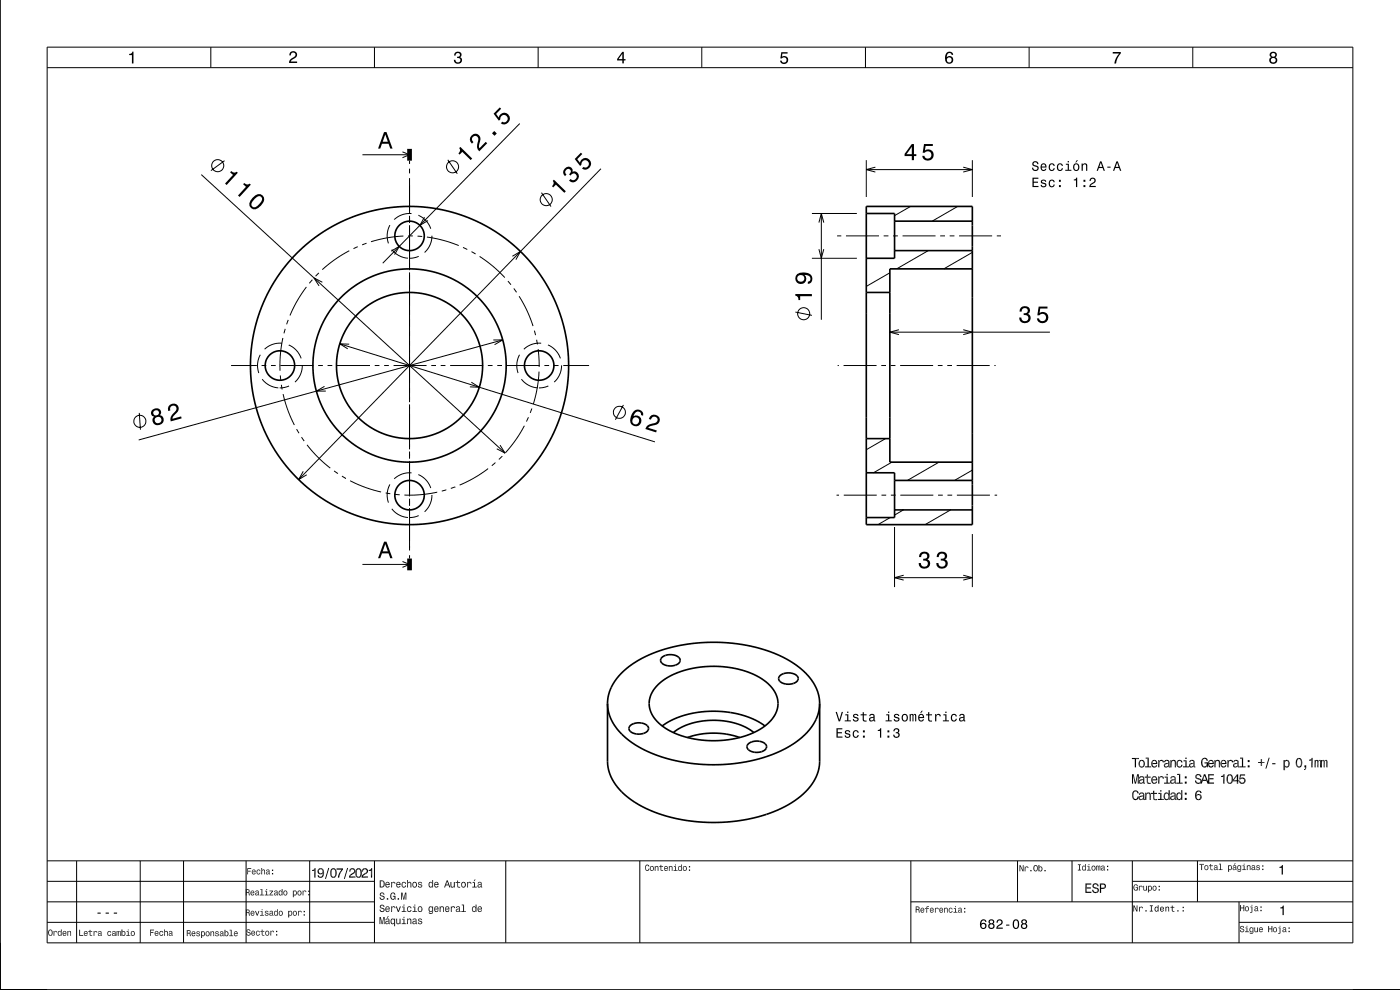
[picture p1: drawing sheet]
<svg xmlns="http://www.w3.org/2000/svg" width="297mm" height="210mm" viewBox="0 0 297 210" stroke-linecap="round" stroke-linejoin="round" font-family="sans-serif">
<g fill="none" stroke="#000" stroke-width=".21">
<path d="M10 10h277v190h-277zM10 14.4h277M44.7 10v4.4M79.4 10v4.4M114.2 10v4.4M148.9 10v4.4M183.6 10v4.4M218.3 10v4.4M253 10v4.4M42.7 37l64.5 59.1M47.6 34.1l-2.9 2.1M76.9 32.8h10"/>
<path d="M85.4 32.2l1.5 .6-1.5 .7M86.9 34.1v.7M86.9 35.8v1M86.9 37.8v7.5M95 33.9l2 3M110.3 26.2l-29.1 29.6M127.5 35.8l-64.1 65.9M183.8 34v7.8M183.8 36h22.5M185.7 35.5l-1.9 .5 1.9 .5M204.3 35.5l2 .5-2 .5M206.3 34v7.8"/>
<path d="M66.3 59.3l-.7 .8M67.6 57.9l-.7 .7M68.4 59.9l-1.8-.9 1.1 1.6M74.1 53.2l-3 1.8-2.7 2.2M75.9 52.3l-.9 .4M77.8 51.6l-1 .3M82.7 47.8a4.7 4.7 0 0 0-.3 3.8M83 53.3l1.7-1-1 1.7M83.1 52.9a4.8 4.8 0 0 0 3.4 1.9M85.6 50.1l-3.5 .4-3.4 .8M86.6 50h1M86.9 45.8v1.5"/>
<path d="M86.9 47.8v9.5M86.9 57.8v27.5M87.3 45.3a4.7 4.7 0 0 0-3.7 1.3M88.6 50.1l1 .1M88.8 45.7a4.7 4.7 0 0 1 2.6 2.8M88.8 54.4l-.9 .3-1.1 .1M90.1 46.1l-1 1.7 1.7-1M90.6 50.3l3.4 .7 3.3 1.1M91.6 50a4.8 4.8 0 0 1-1.5 3.6M98.2 52.5l.9 .4M100 53.4l.9 .5M101.7 54.4l2.9 2.1 2.5 2.4"/>
<path d="M107.8 59.6l.6 .8M108.7 54.4l1.7-1.1-1 1.8M114.9 40.9l2 2.9M172.2 54.8h9.6M172.2 45.3h9.6M173.7 47.2l.5-1.9 .6 1.9M173.7 52.9l.5 1.9 .6-1.9M174.2 45.3v22.5M177.6 50h.9M179.5 50h7M184.1 54.8l-.3 .2M187.5 50h1"/>
<path d="M188.8 57.9l-5 2.9M189.5 50h1M191.5 50h7M193.2 43.8l-3.4 1.9M196.9 53.2l-6.7 3.8M199.5 50h1M201.5 50h1M203.2 43.8l-5.4 3.1M203.5 50h7M206.3 53.5l-6.1 3.5M211.5 50h.9M49 77.5h5.5"/>
<path d="M55.2 75.3a4.8 4.8 0 0 0-.3 3.8M55.5 77.5h1M57.5 77.5h1M59.5 79.6l.1 1M59.5 77.5h7M59.8 72.8a4.8 4.8 0 0 0-3.7 1.3M60 71.7l-.5 3.2-.1 3.7M60.5 69.8l-.3 .9M61.1 67.9l-.3 .9M61.3 73.2a4.8 4.8 0 0 1 2.6 2.8M64.1 77.5a4.8 4.8 0 0 1-1.5 3.6M65 60.9l-1.8 2.7-1.7 3.3"/>
<path d="M67.5 77.5h1M69.5 77.5h1M71.5 77.5h7M72.1 72.9l66.8 20.8M74.1 73l-2-.1 1.7 1.1M79.5 77.5h1M81.5 77.5h1M83.5 77.5h7M91.5 77.5h1M93.5 77.5h1M95.5 77.5h7M103.5 77.5h1"/>
<path d="M104.7 72.1h2l-1.8 1M105.5 77.5h1M106.7 72.1l-77.3 21.2M107.5 77.5h7M109 61.2l.6 .8M110.1 62.8l1.7 3.1 1.3 3.3M110.2 75.3a4.8 4.8 0 0 0-.3 3.8M113.4 70.1l.2 1M113.8 72.1l.2 1M114.2 74l.2 3.8M114.4 78.8l-.4 3.5-.9 3.4M114.8 72.8a4.8 4.8 0 0 0-3.7 1.3"/>
<path d="M115.5 77.5h1M116.3 73.2a4.8 4.8 0 0 1 2.6 2.8M117.5 77.5h1M119.1 77.5a4.7 4.7 0 0 1-1.5 3.6M119.5 77.5h5.5M168.7 66.2l3.5 .7M177.7 77.5h.3M179 77.5h7M187 77.5h1M188.8 70.5h33.9M189 77.5h1M190.7 69.9l-1.9 .6 1.9 .5"/>
<path d="M191 77.5h7M199 77.5h1M201 77.5h1M203 77.5h7M204.3 69.9l2 .6-2 .5M211 77.5h.2M29.5 87.6l.3 3.6M55.6 80.4a4.7 4.7 0 0 0 3.4 1.9M59.7 81.6l.2 1M60.1 83.6l1 3.6 1.3 3M61.3 81.9l-.9 .3-1.1 .1M62.9 91l.5 .9"/>
<path d="M64 92.7l.5 .9M64.3 100l-.9 1.7 1.7-1M65.1 94.4l2.5 2.8 2.5 2.1M68.8 82l-1.7 1h2M70.9 99.9l.8 .6M86.9 85.8v9.5M86.9 95.8v1.5M86.9 97.8v7.5M100 81.1l1.7 1h-2M103.6 99.4l-3.2 2.1-2.9 1.4M105.1 98.1l-.8 .7M106.1 94.4l1.1 1.7-1.8-.9"/>
<path d="M106.5 96.8l-.7 .7M110.6 80.4a4.7 4.7 0 0 0 3.4 1.9M111.2 90.3l-1.9 3.2-2.1 2.5M112.1 88.5l-.4 .9M112.8 86.6l-.3 1M116.3 81.9l-.9 .3-1.1 .1M132.3 85.9l-1.8 3.1M187.9 93l-4.1 2.4M189.2 98l-3.9 2.3M199.2 98l-6.7 3.9M206.3 99.7l-3.8 2.2M72.5 101l.9 .5"/>
<path d="M74.3 102l3.2 1.4 3.3 1M76.9 119.7h10M81.8 104.6l1 .1M82.7 102.8a4.7 4.7 0 0 0-.3 3.8M83.1 107.9a4.7 4.7 0 0 0 3.4 1.9M83.8 104.9l1 .1M85.4 119.1l1.5 .6-1.5 .6M86.9 105.8v1.5M86.9 107.8v9M86.9 117.8v.7M87.3 100.3a4.8 4.8 0 0 0-3.7 1.3M88.8 100.7a4.8 4.8 0 0 1 2.6 2.8"/>
<path d="M88.8 109.4l-.9 .3-1.1 .1M91.6 105a4.8 4.8 0 0 1-1.5 3.6M92.7 104.4l-3.2 .5-3.7 .1M94.7 103.9l-1 .3M96.6 103.3l-1 .3M177.5 105h.5M179 105h7M187 105h1M188.9 109.8l-2.6 1.5M189 105h1M189.8 111.8v12.7M191 105h7"/>
<path d="M191.7 108.2l-1.9 1.1M199 105h1M201 105h1M201.7 108.2l-5.4 3.1M203 105h7M206.3 111.3h.1M206.3 113.3v11.2M211 105h.5M189.8 122.5h16.5M191.7 122l-1.9 .5 1.9 .6M204.3 122l2 .5-2 .6M10 182.6h277"/>
<path d="M10 187h69.4M10 191.3h69.4M10 195.7h69.4M16.3 182.6v17.4M29.7 182.6v17.4M38.9 182.6v17.4M52.2 182.6v17.4M65.7 182.6v17.4M79.4 182.6v17.4M107.3 182.6v17.4M135.7 182.6v17.4M193.2 191.3h93.8"/>
<path d="M193.2 182.6v17.4M215.9 182.6v8.7M227.4 182.6v8.7M240.2 187h46.8M240.2 182.6v17.4M254 182.6v8.7M262.8 195.7h24.2M262.8 191.3v8.7"/>
<circle cx="46.2" cy="35.1" r="1.28"/>
<circle cx="96" cy="35.4" r="1.28"/>
<circle cx="115.9" cy="42.3" r="1.28"/>
<circle cx="170.5" cy="66.5" r="1.28"/>
<circle cx="29.7" cy="89.4" r="1.28"/>
<circle cx="131.4" cy="87.5" r="1.28"/>
</g>
<g fill="none" stroke="#000" stroke-width=".35">
<path d="M0 0v210h297M183.8 43.8h22.5v67.5h-22.5zM183.8 45.3h6v9.5h-6M189.8 46.9h16.5M189.8 53.2h16.5M206.3 57h-17.5v41h17.5M183.8 62h5M183.8 93h5M183.8 100.3h6v9.5h-6M189.8 101.9h16.5M189.8 108.2h16.5M140.5 139.4a2.85 2.85 0 0 1 3.7 .4 1.47 1.47 0 0 1-1.8 1.5 1.8 1.8 0 0 1-2.3-1.3z"/>
<path d="M128.9 149.2v12.3a10.6 10.6 0 0 0 4.5 7.8l2.9 1.8 3.8 1.6 4.3 1.1 4.4 .6h4.3l4.4-.4 4.6-1.1 3.8-1.5 2.7-1.5 2-1.7 1.8-2 1-2.1 .5-2.4v-12.5M128.9 149.2l.1 1.2 .3 1.4 1.4 2.5 1.8 2 2.9 2.1 3.2 1.5 4 1.3 4.3 .8 4.2 .2 4.4-.2 4.4-.7 3.9-1.2 3.3-1.6 3-2.1 2-2.2 .9-1.3 .5-1.3 .4-2.4M128.9 149.2l.4-2.5 1.1-2.2 2.1-2.3 2.8-2.1 3.2-1.5 4-1.3 4.3-.8 4.2-.3 4.5 .3 4.5 .7 4 1.3 3.1 1.4 2.7 1.9 2.3 2.4 1.3 2.3 .3 1.3 .2 1.4M133.8 153.9a2.65 2.65 0 0 1 3.8 .5 1.72 1.72 0 0 1-2.2 1.3l-1-.1-.6-.4a.82 .82 0 0 1 0-1.3zM139.6 145.3l1.4-1.2 1.6-.9 1.8-.8 2.1-.5 2.1-.4 2.3-.2 2.4 .1 2.2 .3 2.3 .6 1.9 .7 1.9 1 1.3 1 1.1 1.1 .7 1.3 .3 1.3v1.4l-.7 1.6-1.2 1.6-1.8 1.4-2.6 1.2-2.4 .7-3.1 .5h-3l-3-.4-2.7-.7-2.4-1-2.1-1.4-1.4-1.5-.7-1.7-.2-1.7 .7-1.8zM140.5 154l2.2-1.3 2.5-1 3-.6 3.3-.2 3.2 .2 2.8 .6 2.7 1 2.1 1.3M142.8 155.4l1.8-1.1 1.8-.8 2.5-.5 2.3-.2 2.5 .1 2.5 .6 2.1 .8 1.6 1.1M145.8 156.4l2.3-.6 2.5-.3a16.9 16.9 0 0 1 6.3 .9M158.8 157.7a2.68 2.68 0 0 1 3.8 .5 1.72 1.72 0 0 1-2.2 1.4l-.9-.2-.6-.3a.82 .82 0 0 1-.1-1.4zM165.5 143.3a2.84 2.84 0 0 1 3.8 .3 1.47 1.47 0 0 1-1.8 1.5 1.8 1.8 0 0 1-2.3-1.2z"/>
<circle cx="86.9" cy="50" r="3.1"/>
<circle cx="59.4" cy="77.5" r="3.1"/>
<circle cx="86.9" cy="77.5" r="20.5"/>
<circle cx="86.9" cy="77.5" r="33.7"/>
<circle cx="86.9" cy="77.5" r="15.5"/>
<circle cx="114.4" cy="77.5" r="3.1"/>
<circle cx="86.9" cy="105" r="3.1"/>
</g>
<path d="M86.9 31.6v2.5M86.9 118.5v2.5" fill="none" stroke="#000" stroke-width="1" stroke-linecap="butt"/>
<g fill="#000">
<path d="M27.4 11.4a.55 .55 0 0 0 .7-.4h.2v2.5h-.3v-1.8h-.6z" fill-rule="evenodd"/>
<path d="M61.6 11.1a.84 .84 0 0 1 1.4 .2 .84 .84 0 0 1-.7 1.2l-.6 .5h1.3v.4h-1.7a1.98 1.98 0 0 1 1.3-1.5 .5 .5 0 0 0-.3-.8 .5 .5 0 0 0-.6 .7h-.3z" fill-rule="evenodd"/>
<path d="M96.5 11.2a.72 .72 0 0 1 1.1-.2 .72 .72 0 0 1 0 1.1 .8 .8 0 0 1 .3 1.2 .8 .8 0 0 1-1.1 .2l-.5-.4v-.4h.3a.52 .52 0 0 0 .5 .6 .52 .52 0 0 0 .5-.6 .52 .52 0 0 0-.6-.4v-.3a.44 .44 0 0 0 .5-.3 .44 .44 0 0 0-.3-.5 .44 .44 0 0 0-.5 .3v.3h-.4z" fill-rule="evenodd"/>
<path d="M132 11l-1.1 1.5v.3h1.1v.6h.3v-.6h.4v-.3h-.4v-1.5zM132 11.4v1.1h-.8z" fill-rule="evenodd"/>
<path d="M165.7 11.1h1.4v.3h-1.1l-.1 .6a.86 .86 0 0 1 1.2 .4 .86 .86 0 0 1-.6 1.2 .86 .86 0 0 1-1-.7h.3a.57 .57 0 0 0 .9 .2 .57 .57 0 0 0 0-.9 .57 .57 0 0 0-.9 .2h-.3z" fill-rule="evenodd"/>
<path d="M200.9 11.2a1.71 1.71 0 0 0 .1 2.3 .83 .83 0 0 0 1.1-.3 .83 .83 0 0 0-.2-1.1 .83 .83 0 0 0-1.1 .1 .74 .74 0 0 1 .6-1l.3 .1 .2 .3h.3a.8 .8 0 0 0-.5-.6 .8 .8 0 0 0-.8 .2zM200.8 12.7a.55 .55 0 0 1 1.1 0 .55 .55 0 0 1-1.1 0z" fill-rule="evenodd"/>
<path d="M236.1 11h1.7v.3a3.8 3.8 0 0 0-1 2.2h-.4a3.7 3.7 0 0 1 1-2.1h-1.3z" fill-rule="evenodd"/>
<path d="M269.5 11.1l-.1 .3a.56 .56 0 0 0 .3 .7 .78 .78 0 0 0-.2 1.2 .78 .78 0 0 0 1.2 0 .78 .78 0 0 0-.1-1.2 .68 .68 0 0 0 .2-.9 .68 .68 0 0 0-1-.2zM269.6 12.8a.51 .51 0 0 1 1 0 .51 .51 0 0 1-1 0zM269.7 11.7a.42 .42 0 0 1 .8 0 .42 .42 0 0 1-.8 0z" fill-rule="evenodd"/>
<path d="M49.1 36.3l-.3 .3 .6 .5-1.7 1.8 .4 .4 2.4-2.6-.3-.3a.77 .77 0 0 1-1.1-.1zM51.8 38.8l-.2 .3 .6 .5-1.7 1.9 .3 .3 2.4-2.6-.2-.3a.77 .77 0 0 1-1.2-.1zM53.6 42a1.42 1.42 0 0 0-.4 2.1 1.42 1.42 0 0 0 2.2-.5 1.51 1.51 0 0 0 .3-2.1 1.43 1.43 0 0 0-2.1 .5zM53.9 42.3l.9-.7a.63 .63 0 0 1 .6 .2 .63 .63 0 0 1 .2 .6 2.72 2.72 0 0 1-1.8 1.6l-.5-.5v-.3z" fill-rule="evenodd"/>
<path d="M81.5 28l-1.3 3.5h.5l.3-1h1.4l.4 1h.5l-1.3-3.5zM81.7 28.5l.6 1.6h-1.1z" fill-rule="evenodd"/>
<path d="M97.7 31.2l-.3 .2a.77 .77 0 0 1-.1 1.1l.2 .3 .6-.6 1.8 1.8 .3-.4zM100 28.7a1.11 1.11 0 0 0 .1 1.8l.3-.4a.7 .7 0 0 1-.2-.9 .7 .7 0 0 1 1-.3 .7 .7 0 0 1 .2 1 1.8 1.8 0 0 0 .3 2.2l1.7-1.7-.4-.3-1.3 1.3a2.2 2.2 0 0 1 .2-1.8 1.08 1.08 0 0 0-.6-1.1 1.08 1.08 0 0 0-1.3 .2zM104.9 27.8l-.5 .5 .5 .5 .5-.5zM106 22.8l-1.3 1.3 1.1 1.5 .3-.3a.8 .8 0 0 1 .7-1 .8 .8 0 0 1 .9 .9 .8 .8 0 0 1-1.1 .6l-.4 .3a1.21 1.21 0 0 0 1.8-.3 1.21 1.21 0 0 0-.6-1.7 1.21 1.21 0 0 0-1.6 .8l-.6-.7 1.1-1.1z" fill-rule="evenodd"/>
<path d="M193.4 30.6l-1.5 2.1v.4h1.5v.9h.5v-.9h.5v-.4h-.5v-2.1zM193.4 31.1v1.6h-1.1zM196 30.6l-.3 1.8h.4a.8 .8 0 0 1 1.3-.2 .8 .8 0 0 1-.1 1.2 .8 .8 0 0 1-1.2-.3h-.5a1.21 1.21 0 0 0 1.5 1 1.21 1.21 0 0 0 .9-1.6 1.21 1.21 0 0 0-1.8-.6l.2-.9h1.5v-.4z" fill-rule="evenodd"/>
<path d="M219 37.7v2h1.3v-.3h-1v-.6h.9v-.3h-.9v-.6h1v-.2zM220.9 38.2l-.1 .3 .1 .3 .8 .3a.34 .34 0 0 1-.3 .5 .34 .34 0 0 1-.4-.4h-.2a.59 .59 0 0 0 .7 .6 .59 .59 0 0 0 .4-.9l-.8-.2a.31 .31 0 0 1 .2-.4 .31 .31 0 0 1 .4 .3l.3-.1a.62 .62 0 0 0-1.1-.3zM222.6 38.3a.83 .83 0 0 0-.1 1 .83 .83 0 0 0 .9 .4l.4-.6h-.3l-.2 .4a.58 .58 0 0 1-.6-.6 .58 .58 0 0 1 .6-.6l.2 .4h.3a.63 .63 0 0 0-.5-.6 .63 .63 0 0 0-.7 .2zM224.6 39.3v.4h.4v-.4zM224.6 38.1v.5h.4v-.5zM227.8 38.1v.2h.5v1.4h.2v-2zM229.9 39.3v.4h.4v-.4zM229.9 38.1v.5h.4v-.5zM231.3 37.9l-.2 .5h.3a.4 .4 0 0 1 .3-.5 .4 .4 0 0 1 .5 .3 .4 .4 0 0 1-.3 .5l-.2 .1a.93 .93 0 0 0-.6 .9h1.4v-.3h-1.1l.5-.4a.67 .67 0 0 0 .5-1 .67 .67 0 0 0-1.1-.1z" fill-rule="evenodd"/>
<path d="M219.2 34.3a.62 .62 0 0 0-.1 .8 .62 .62 0 0 0 .7 .3 .37 .37 0 0 1 .2 .5 .37 .37 0 0 1-.5 .1l-.3-.4h-.3a.69 .69 0 0 0 .9 .7 .69 .69 0 0 0 .4-1l-.7-.3a.36 .36 0 0 1-.1-.6 .36 .36 0 0 1 .6 .3v.1h.3a.68 .68 0 0 0-.4-.6 .68 .68 0 0 0-.7 .1zM220.9 34.9a.83 .83 0 0 0-.1 .9 .83 .83 0 0 0 .8 .5l.4-.5-.8 .2-.2-.5h1v-.1a.64 .64 0 0 0-.3-.7 .64 .64 0 0 0-.8 .2zM221.1 35l.4-.1 .3 .4h-.8zM222.6 34.9a.83 .83 0 0 0-.1 .9 .83 .83 0 0 0 .9 .4l.4-.5h-.3l-.2 .3a.58 .58 0 0 1-.6-.5 .58 .58 0 0 1 .6-.6l.2 .3h.3a.63 .63 0 0 0-.5-.6 .63 .63 0 0 0-.7 .3zM224.4 34.9a.83 .83 0 0 0-.2 .9 .83 .83 0 0 0 .9 .4l.4-.5h-.3l-.2 .3a.58 .58 0 0 1-.5-.5 .58 .58 0 0 1 .5-.6l.2 .3h.3a.62 .62 0 0 0-.4-.6 .62 .62 0 0 0-.7 .3zM226.1 34.7v.3h.4v1h-.5v.2h1.3v-.2h-.5v-1.3zM226.5 34.2v.3h.3v-.3zM228.4 34l-.3 .5h.2l.4-.5zM227.8 34.9a.83 .83 0 0 0-.1 .9 .83 .83 0 0 0 .9 .4 .79 .79 0 0 0 .4-1.1 .79 .79 0 0 0-1.2-.2zM228 35l.1-.1a.56 .56 0 0 1 .6 .6 .56 .56 0 0 1-.6 .5l-.2-.3zM229.5 34.7v1.5h.2v-1.1l.4-.2 .3 .2v1.1h.3v-1a.51 .51 0 0 0-.4-.5 .51 .51 0 0 0-.6 .2v-.2zM233.4 34.2l-.8 2h.3l.2-.6h.8l.2 .6h.3l-.7-2zM233.5 34.5l.3 .9h-.6zM234.9 35.3v.3h.7v-.3zM236.8 34.2l-.7 2h.3l.2-.6h.8l.2 .6h.3l-.8-2zM237 34.5l.3 .9h-.6z" fill-rule="evenodd"/>
<path d="M117.5 38.1l-.2 .3a.77 .77 0 0 1-.2 1.1l.3 .3 .5-.6 1.8 1.7 .3-.3zM119.8 35.8a1.05 1.05 0 0 0 .1 1.6l.3-.4a.62 .62 0 0 1-.3-.7 .62 .62 0 0 1 .7-.4 .62 .62 0 0 1 .4 .7l-.3 .4 .3 .2a.72 .72 0 0 1 1-.3 .72 .72 0 0 1 .3 1 .72 .72 0 0 1-1 .3l-.3-.2-.3 .3a1.18 1.18 0 0 0 1.9-.2 1.18 1.18 0 0 0-.9-1.8l-.2 .1a.91 .91 0 0 0-.6-1 .91 .91 0 0 0-1.1 .4zM123.2 32.4l-1.3 1.3 1.2 1.5 .2-.3a.79 .79 0 0 1 .7-.9 .79 .79 0 0 1 .9 .7 .79 .79 0 0 1-.9 .8l-.2-.1-.3 .3a1.21 1.21 0 0 0 1.8-.3 1.21 1.21 0 0 0-.6-1.7 1.21 1.21 0 0 0-1.7 .8l-.5-.7 1-1.1z" fill-rule="evenodd"/>
<path d="M168.7 62.4v.3a.77 .77 0 0 1 .7 1h.3v-.9h2.5v-.4zM169.1 58.1a1.18 1.18 0 0 0-.3 1.6 1.18 1.18 0 0 0 1.6 .4 1.18 1.18 0 0 0 .6-1.4l-.3-.4a1.02 1.02 0 0 1 1.2 .8 .56 .56 0 0 1-.5 .7v.4a1.18 1.18 0 0 0 .9-1.2 1.18 1.18 0 0 0-1.1-1.1 2.87 2.87 0 0 0-2.1 .2zM169.1 59a.75 .75 0 0 1 1.5 0 .75 .75 0 0 1-1.5 0z" fill-rule="evenodd"/>
<path d="M216.6 65.2l-.3 .9h.4a.62 .62 0 0 1 .4-.8 .62 .62 0 0 1 .8 .3 .62 .62 0 0 1-.2 .8h-.5v.4a.72 .72 0 0 1 .9 .5 .72 .72 0 0 1-.5 .9 .72 .72 0 0 1-.9-.5v-.3h-.5a1.18 1.18 0 0 0 1.5 1.2 1.18 1.18 0 0 0 .6-1.9l-.2-.1a.9 .9 0 0 0 .3-1.1 .9 .9 0 0 0-1-.6zM220.3 65l-.2 1.9h.4a.79 .79 0 0 1 1.1-.2 .79 .79 0 0 1 .1 1.2 .79 .79 0 0 1-1.2-.1l-.1-.3h-.4a1.21 1.21 0 0 0 1.5 1.1 1.21 1.21 0 0 0 .8-1.6 1.21 1.21 0 0 0-1.8-.6l.2-1h1.5v-.4z" fill-rule="evenodd"/>
<path d="M32.2 87.1a.84 .84 0 0 0 .5 1.3 1.11 1.11 0 0 0 0 1.6 1.11 1.11 0 0 0 1.6-.1 1.03 1.03 0 0 0 .4-1 1.03 1.03 0 0 0-.8-.8 .89 .89 0 0 0 .1-1.2 .89 .89 0 0 0-1.1-.2zM32.8 89.1a.71 .71 0 0 1 1.4 0 .71 .71 0 0 1-1.4 0zM32.5 87.6a.6 .6 0 0 1 1.2 0 .6 .6 0 0 1-1.2 0zM36 85.9a1.16 1.16 0 0 0-.3 1.3l.4-.1a.7 .7 0 0 1 .3-1 .7 .7 0 0 1 1 .3 .7 .7 0 0 1-.3 .9 1.79 1.79 0 0 0-.9 2.1l2.3-.6-.1-.5-1.8 .5a2.22 2.22 0 0 1 1.1-1.5 1.11 1.11 0 0 0-.2-1.5 1.11 1.11 0 0 0-1.5 .1z" fill-rule="evenodd"/>
<path d="M134.4 87.3l-.3 .3a1.75 1.75 0 0 0 .4 2.8 1.15 1.15 0 0 0 1.6-1.2 1.15 1.15 0 0 0-1.7-.9 1.03 1.03 0 0 1 1.1-1 .58 .58 0 0 1 .5 .7l.4 .2a1.15 1.15 0 0 0-.7-1.3 1.15 1.15 0 0 0-1.3 .4zM134.1 89.3a.75 .75 0 0 1 1.5 0 .75 .75 0 0 1-1.5 0zM137.9 88.4l-.2 .5 .4 .1a.71 .71 0 0 1 .7-.6 .71 .71 0 0 1 .7 .7 .71 .71 0 0 1-.7 .7 1.8 1.8 0 0 0-1.9 1.2l2.3 .7 .1-.4-1.8-.6a2.21 2.21 0 0 1 1.8-.6 1.14 1.14 0 0 0 .4-1.8 1.14 1.14 0 0 0-1.8 .1z" fill-rule="evenodd"/>
<path d="M81.5 114.9l-1.3 3.5h.5l.3-1h1.4l.4 1h.5l-1.3-3.5zM81.7 115.4l.6 1.6h-1.1z" fill-rule="evenodd"/>
<path d="M195.3 117.3l-.3 .9h.4a.62 .62 0 0 1 .3-.8 .62 .62 0 0 1 .8 .3 .62 .62 0 0 1-.2 .8h-.5v.4a.72 .72 0 0 1 1 .5 .72 .72 0 0 1-.5 .9 .72 .72 0 0 1-.9-.5v-.4h-.5a1.18 1.18 0 0 0 1.5 1.2 1.18 1.18 0 0 0 .6-1.8l-.2-.1a.9 .9 0 0 0 .3-1.2 .9 .9 0 0 0-1-.5zM199 117.3l-.3 .9h.5a.62 .62 0 0 1 .3-.8 .62 .62 0 0 1 .8 .3 .62 .62 0 0 1-.2 .8h-.5v.4a.72 .72 0 0 1 .9 .5 .72 .72 0 0 1-.5 .9 .72 .72 0 0 1-.9-.5v-.4h-.5a1.18 1.18 0 0 0 1.5 1.2 1.18 1.18 0 0 0 .6-1.8l-.2-.1a.9 .9 0 0 0 .4-1.2 .9 .9 0 0 0-1.1-.5z" fill-rule="evenodd"/>
<path d="M177.5 154.5v2h1.2v-.3h-1v-.6h.9v-.3h-.9v-.6h1v-.2zM179.4 155l-.2 .3 .1 .3 .8 .3a.35 .35 0 0 1-.3 .4 .35 .35 0 0 1-.4-.3h-.2a.59 .59 0 0 0 .7 .5 .59 .59 0 0 0 .4-.8l-.8-.3a.31 .31 0 0 1 .3-.3 .31 .31 0 0 1 .3 .2h.3a.62 .62 0 0 0-1-.3zM181.1 155.1a.83 .83 0 0 0-.2 .9 .83 .83 0 0 0 .9 .5l.4-.6h-.3l-.2 .4a.58 .58 0 0 1-.6-.6 .58 .58 0 0 1 .6-.6l.2 .3h.3a.63 .63 0 0 0-.5-.5 .63 .63 0 0 0-.6 .2zM183.1 156v.5h.4v-.5zM183.1 154.9v.5h.4v-.5zM186.2 154.8v.2h.5v1.5h.2v-2zM188.3 156v.5h.4v-.5zM188.3 154.9v.5h.4v-.5zM189.7 154.6l-.2 .5h.3a.35 .35 0 0 1 .2-.4 .35 .35 0 0 1 .4 .1 .35 .35 0 0 1-.1 .5h-.3v.2a.42 .42 0 0 1 .6 .4 .42 .42 0 0 1-.5 .5 .42 .42 0 0 1-.4-.6h-.2a.66 .66 0 0 0 .9 .7 .66 .66 0 0 0 .1-1.1 .58 .58 0 0 0 .1-.9 .58 .58 0 0 0-.9 .1z" fill-rule="evenodd"/>
<path d="M177.3 151l.6 2h.3l.6-2h-.2l-.5 1.7-.6-1.7zM179.3 151.5v.2h.4v1.1h-.5v.2h1.3v-.2h-.5v-1.3zM179.7 151v.2h.3v-.2zM181.1 151.5l-.1 .4 .1 .3 .7 .2a.34 .34 0 0 1-.2 .5 .34 .34 0 0 1-.4-.4h-.3a.59 .59 0 0 0 .7 .6 .59 .59 0 0 0 .4-.8l-.7-.3a.31 .31 0 0 1 .2-.4 .31 .31 0 0 1 .4 .3h.2a.62 .62 0 0 0-1-.4zM183 151.1v.4h-.4v.2h.4v1.1a.6 .6 0 0 0 .8 .3v-.3h-.5v-.3v-.8h.5v-.2h-.5v-.4zM184.6 151.5l-.2 .4h.2a.31 .31 0 0 1 .4-.3 .31 .31 0 0 1 .2 .5 .61 .61 0 0 0-.7 .1 .61 .61 0 0 0 0 .7 .61 .61 0 0 0 .8-.1l.1 .2h.3l-.1-.2-.1-.9a.58 .58 0 0 0-.3-.5 .58 .58 0 0 0-.6 .1zM184.7 152.4l.6-.2v.3a.34 .34 0 0 1-.3 .4 .34 .34 0 0 1-.4-.4zM188 151.5v.2h.4v1.1h-.5v.2h1.3v-.2h-.6v-1.3zM188.4 151v.2h.3v-.2zM189.8 151.5l-.2 .4 .1 .3 .8 .2a.34 .34 0 0 1-.3 .5 .34 .34 0 0 1-.4-.4h-.2a.59 .59 0 0 0 .7 .6 .59 .59 0 0 0 .4-.8l-.8-.3a.31 .31 0 0 1 .3-.4 .31 .31 0 0 1 .3 .3h.3a.62 .62 0 0 0-1-.4zM191.4 151.6a.83 .83 0 0 0-.1 1 .83 .83 0 0 0 .9 .4 .79 .79 0 0 0 .4-1.1 .79 .79 0 0 0-1.2-.3zM191.6 151.8l.2-.1a.57 .57 0 0 1 .6 .5 .57 .57 0 0 1-.6 .6l-.2-.3zM193 151.5v1.5h.2v-1.2l.2-.2 .2 .2v1.2h.2v-1.2l.2-.2 .1 .3v1.1h.3v-1.3l-.2-.2-.4 .1-.3-.2-.3 .2v-.1zM195.5 150.8l-.3 .5h.2l.4-.5zM194.9 151.6a.83 .83 0 0 0-.1 1 .83 .83 0 0 0 .8 .4l.4-.4-.7 .2-.3-.5h1l.1-.1a.64 .64 0 0 0-.4-.7 .64 .64 0 0 0-.8 .1zM195.1 151.8l.5-.1 .2 .4h-.8zM196.9 151.1v.4h-.4v.2h.4v1.1a.59 .59 0 0 0 .8 .3v-.3h-.5l-.1-.3v-.8h.6v-.2h-.6v-.4zM198.4 151.5v1.5h.2l.1-1.2 .5-.1 .1 .3h.3a.51 .51 0 0 0-.4-.6 .51 .51 0 0 0-.6 .3v-.2zM200.1 151.5v.2h.4v1.1h-.5v.2h1.3v-.2h-.5v-1.3zM200.5 151v.2h.3v-.2zM201.9 151.6a.83 .83 0 0 0-.2 1 .83 .83 0 0 0 .9 .4l.4-.5h-.3l-.2 .3a.58 .58 0 0 1-.5-.6 .58 .58 0 0 1 .5-.5l.2 .3h.3a.62 .62 0 0 0-.4-.6 .62 .62 0 0 0-.7 .2zM203.7 151.5l-.2 .4h.2a.31 .31 0 0 1 .4-.3 .31 .31 0 0 1 .2 .5 .61 .61 0 0 0-.7 .1 .61 .61 0 0 0 0 .7 .61 .61 0 0 0 .8-.1l.1 .2h.3l-.2-.2v-.9a.58 .58 0 0 0-.4-.5 .58 .58 0 0 0-.5 .1zM203.8 152.4l.6-.2v.3a.34 .34 0 0 1-.4 .4 .34 .34 0 0 1-.3-.4z" fill-rule="evenodd"/>
<path d="M240.1 160.8h1.5l-.9 .2h-.6z" fill-rule="evenodd"/>
<path d="M240.1 164.2h.4l.4 1.8 .3-1.8h.4v2l-.2-1.8-.4 1.8h-.3l-.3-1.8v1.8h-.3z" fill-rule="evenodd"/>
<path d="M240.2 168.2l.2 1.3-.2-.4z" fill-rule="evenodd"/>
<path d="M240.4 167.9v1.6l-.2-1.3z" fill-rule="evenodd"/>
<path d="M240.5 169l.1 .7-.2-.2z" fill-rule="evenodd"/>
<path d="M240.4 167.9l.5-.3-.4 .7z" fill-rule="evenodd"/>
<path d="M240.9 167.6l.2 .1v.3l-.4-.1z" fill-rule="evenodd"/>
<path d="M240.7 161l.9-.2v.2h-.6v1.8h-.3z" fill-rule="evenodd"/>
<path d="M240.5 169l.1 .3a.37 .37 0 0 0 .6 .1v.3h-.6z" fill-rule="evenodd"/>
<path d="M241.1 167.7l.5 .6h-.3z" fill-rule="evenodd"/>
<path d="M241.3 168.9h.3l-.4 .8z" fill-rule="evenodd"/>
<path d="M241.7 165.5l.1 .7-.2-.2z" fill-rule="evenodd"/>
<path d="M241.7 168.9l.1 .8-.2-.2z" fill-rule="evenodd"/>
<path d="M241.6 161.7l.1 .9z" fill-rule="evenodd"/>
<path d="M241.4 164.4l.2 1.8h-.2z" fill-rule="evenodd"/>
<path d="M241.7 161.4v1.2l-.1-.9z" fill-rule="evenodd"/>
<path d="M241.8 162.3l.1 .5-.2-.2z" fill-rule="evenodd"/>
<path d="M241.9 165.4l.4-.1v.2l-.5 .2z" fill-rule="evenodd"/>
<path d="M241.9 168.8h.4v.2l-.5 .2z" fill-rule="evenodd"/>
<path d="M241.8 164.8v.3h-.2z" fill-rule="evenodd"/>
<path d="M241.8 168.2v.4h-.2z" fill-rule="evenodd"/>
<path d="M241.9 162.5l.5 .1 .1 .2h-.6z" fill-rule="evenodd"/>
<path d="M241.7 161.4l.5-.2-.4 .5z" fill-rule="evenodd"/>
<path d="M241.8 164.8l.4-.2-.3 .4z" fill-rule="evenodd"/>
<path d="M241.8 168.2l.4-.1-.3 .4z" fill-rule="evenodd"/>
<path d="M241.7 165.5l.2-.1-.1 .5 .2 .4-.2-.1z" fill-rule="evenodd"/>
<path d="M241.7 168.9l.2-.1-.1 .6 .2 .3h-.2z" fill-rule="evenodd"/>
<path d="M242.2 161.2l.5 .2-.1 .6a.48 .48 0 0 0-.4-.6h-.2z" fill-rule="evenodd"/>
<path d="M242.2 164.6l.2 .1 .1 .3-.5-.1z" fill-rule="evenodd"/>
<path d="M242.2 168.1h.2l.1 .3-.5-.1z" fill-rule="evenodd"/>
<path d="M242 166l.3 .2-.3 .1z" fill-rule="evenodd"/>
<path d="M242 169.5l.3 .2h-.3z" fill-rule="evenodd"/>
<path d="M242.5 165.1v.9v-.6l-.2 .1z" fill-rule="evenodd"/>
<path d="M242.1 166.1l.3-.1 .1-.3v.3l-.2 .2z" fill-rule="evenodd"/>
<path d="M242.5 168.5v1v-.6l-.2 .1z" fill-rule="evenodd"/>
<path d="M242.1 169.5l.3-.1 .1-.3v.4l-.2 .2z" fill-rule="evenodd"/>
<path d="M242.6 162.3l.1 .3-.2 .2-.1-.2z" fill-rule="evenodd"/>
<path d="M242.5 166v.1z" fill-rule="evenodd"/>
<path d="M242.5 169.5v.1z" fill-rule="evenodd"/>
<path d="M242.4 164.7h.2l.2 1.6-.3-.2z" fill-rule="evenodd"/>
<path d="M242.4 168.1l.2 .1 .2 1.5-.3-.1z" fill-rule="evenodd"/>
<path d="M242.6 164.7l.2 1.6z" fill-rule="evenodd"/>
<path d="M242.6 168.2l.2 1.5z" fill-rule="evenodd"/>
<path d="M242.7 161.4a1.14 1.14 0 0 1 0 1.2l-.1-.3z" fill-rule="evenodd"/>
<path d="M242.8 166l.1 .2-.1 .1z" fill-rule="evenodd"/>
<path d="M242.8 169.5l.1 .2h-.1z" fill-rule="evenodd"/>
<path d="M243 160.7h.7l-.3 .2h-.4z" fill-rule="evenodd"/>
<path d="M242.9 168.1h.3v.3l.1-.1-.1 1.4z" fill-rule="evenodd"/>
<path d="M242.9 168.1l.3 1.6h-.3z" fill-rule="evenodd"/>
<path d="M243.3 165v1z" fill-rule="evenodd"/>
<path d="M243.5 164.3v.4h.6v.3h-.6l-.1 1.2z" fill-rule="evenodd"/>
<path d="M243.3 164.3h.2l-.2 1.7v-1h-.5v-.3h.5z" fill-rule="evenodd"/>
<path d="M243.5 165.7v.6l-.1-.1z" fill-rule="evenodd"/>
<path d="M243.5 164.3l-.1 1.9z" fill-rule="evenodd"/>
<path d="M243.5 165.9l.3 .4h-.3z" fill-rule="evenodd"/>
<path d="M243.4 160.9l.3-.2v1.9l.5 .2h-1.3v-.2h.5z" fill-rule="evenodd"/>
<path d="M243.7 162.6h.5v.2z" fill-rule="evenodd"/>
<path d="M243.3 168.3l.3-.2 .1 .2h-.3l-.2 .3z" fill-rule="evenodd"/>
<path d="M243.7 166l.4 .1v.2h-.3z" fill-rule="evenodd"/>
<path d="M243.6 168.1l.5 .2v1.4z" fill-rule="evenodd"/>
<path d="M244.1 168.3v1.4z" fill-rule="evenodd"/>
<path d="M243.9 168.7l.2 1h-.2z" fill-rule="evenodd"/>
<path d="M244.4 161.4v1.2a1.16 1.16 0 0 1 0-1.2z" fill-rule="evenodd"/>
<path d="M244.4 164.8v1.3a1.15 1.15 0 0 1 0-1.3z" fill-rule="evenodd"/>
<path d="M244.4 161.4l.2-.2-.1 .5z" fill-rule="evenodd"/>
<path d="M244.4 164.8l.2-.1-.1 .4z" fill-rule="evenodd"/>
<path d="M244.6 161.2h.3v.2l-.4 .3z" fill-rule="evenodd"/>
<path d="M244.6 164.7l.3-.1v.3l-.4 .2z" fill-rule="evenodd"/>
<path d="M244.6 168.4v1z" fill-rule="evenodd"/>
<path d="M244.9 167.7v.5h.5v.2h-.5l-.2 1.2z" fill-rule="evenodd"/>
<path d="M244.6 167.7h.3l-.3 1.7v-1h-.4v-.2h.4z" fill-rule="evenodd"/>
<path d="M244.9 169.1v.6l-.2-.1z" fill-rule="evenodd"/>
<path d="M244.9 167.7l-.2 1.9z" fill-rule="evenodd"/>
<path d="M244.4 161.4l.1 .9 .4 .3v.2l-.5-.2z" fill-rule="evenodd"/>
<path d="M244.9 162.6l.2-.1v.3h-.2z" fill-rule="evenodd"/>
<path d="M244.4 164.8l.1 1 .4 .3v.2l-.5-.2z" fill-rule="evenodd"/>
<path d="M244.9 166.1l.2-.1v.3h-.2z" fill-rule="evenodd"/>
<path d="M244.9 169.3l.2 .4h-.2z" fill-rule="evenodd"/>
<path d="M244.9 161.2l.4 .2-.1 .1-.3-.1z" fill-rule="evenodd"/>
<path d="M244.9 164.6l.4 .2-.1 .2-.3-.1z" fill-rule="evenodd"/>
<path d="M244.5 161.9h.8l-.1-.4 .1-.1 .2 .7h-1z" fill-rule="evenodd"/>
<path d="M244.5 165.3h.8l-.1-.3 .1-.2 .2 .7h-1z" fill-rule="evenodd"/>
<path d="M245 169.5h.4v.2h-.3z" fill-rule="evenodd"/>
<path d="M245.2 162.3h.3l-.4 .5z" fill-rule="evenodd"/>
<path d="M245.2 165.8h.3l-.4 .5z" fill-rule="evenodd"/>
<path d="M245.3 161.4l.2 .7z" fill-rule="evenodd"/>
<path d="M245.3 164.8l.2 .7z" fill-rule="evenodd"/>
<path d="M245.7 168.2h.7l-.3 .2h-.4z" fill-rule="evenodd"/>
<path d="M245.7 161.2h.2v.3l.1-.1v1.4z" fill-rule="evenodd"/>
<path d="M245.7 164.7h.2v.2l.1-.1v1.4z" fill-rule="evenodd"/>
<path d="M245.7 161.2l.3 1.6h-.3z" fill-rule="evenodd"/>
<path d="M245.7 164.7l.3 1.5h-.3z" fill-rule="evenodd"/>
<path d="M246 161.4l.6-.2v.4l-.2-.2-.3 .1z" fill-rule="evenodd"/>
<path d="M246 161.4v.3z" fill-rule="evenodd"/>
<path d="M246 164.8l.6-.1v.3l-.2-.1-.3 .1z" fill-rule="evenodd"/>
<path d="M246 164.8v.3z" fill-rule="evenodd"/>
<path d="M246.1 167.6h.3v.3h-.3z" fill-rule="evenodd"/>
<path d="M246.1 168.4l.3-.2v1.3l.5 .2h-1.3v-.2h.5z" fill-rule="evenodd"/>
<path d="M246.4 169.5h.5v.2z" fill-rule="evenodd"/>
<path d="M246.6 161.2l.3 .5h-.2z" fill-rule="evenodd"/>
<path d="M246.6 164.7l.3 .5h-.2z" fill-rule="evenodd"/>
<path d="M247 162l.2 .8-.3-.4z" fill-rule="evenodd"/>
<path d="M246.9 168.6l.1 .9z" fill-rule="evenodd"/>
<path d="M247.1 164.7h.6l-.2 .3h-.4z" fill-rule="evenodd"/>
<path d="M247 168.3l.5-.2-.4 .6v.5z" fill-rule="evenodd"/>
<path d="M247.2 161.9l.5-.1-.1 .3-.4 .1z" fill-rule="evenodd"/>
<path d="M247.1 161.3l.1 .4h-.2z" fill-rule="evenodd"/>
<path d="M247.5 168.1l.2 .1 .1 .3-.3-.2-.3 .2z" fill-rule="evenodd"/>
<path d="M247.1 161.3l.4-.1-.3 .4z" fill-rule="evenodd"/>
<path d="M247 162l.2-.1v.6l.2 .3h-.2z" fill-rule="evenodd"/>
<path d="M247.5 161.2h.3v.3l-.4-.1z" fill-rule="evenodd"/>
<path d="M247.3 162.6l.3 .2h-.2z" fill-rule="evenodd"/>
<path d="M247 168.3l.1 .9 .4 .5-.5-.2-.1-.9z" fill-rule="evenodd"/>
<path d="M247.5 164.2h.2v.3h-.2z" fill-rule="evenodd"/>
<path d="M247.5 165l.2-.3v1.3l.5 .2h-1.3v-.2h.6z" fill-rule="evenodd"/>
<path d="M247.7 166h.5v.2z" fill-rule="evenodd"/>
<path d="M247.8 161.6l.1 1-.1-.6-.2 .1z" fill-rule="evenodd"/>
<path d="M247.4 162.6l.3-.1 .1-.3 .1 .4-.3 .2z" fill-rule="evenodd"/>
<path d="M247.9 162.6v.1z" fill-rule="evenodd"/>
<path d="M247.2 169.4l.1 .1a.37 .37 0 0 0 .6-.3v-.3v.5l-.3 .3h-.1z" fill-rule="evenodd"/>
<path d="M247.9 167.6l.3 2.1-.3-.3-.2-1.2 .2 .2z" fill-rule="evenodd"/>
<path d="M247.8 161.2l.2 .1 .1 1.5-.2-.1z" fill-rule="evenodd"/>
<path d="M248 161.3l.1 1.5z" fill-rule="evenodd"/>
<path d="M247.9 169.4l.3 .3h-.3z" fill-rule="evenodd"/>
<path d="M248.4 165.5l.1 .7-.2-.2z" fill-rule="evenodd"/>
<path d="M248.4 168.9l.1 .8-.2-.2z" fill-rule="evenodd"/>
<path d="M248.1 162.6l.1 .2h-.1z" fill-rule="evenodd"/>
<path d="M248.5 165.4l.5-.1v.2l-.5 .2z" fill-rule="evenodd"/>
<path d="M248.5 168.8h.5v.2l-.5 .2z" fill-rule="evenodd"/>
<path d="M248.3 161.2h.2v.3l.1-.2-.1 1.5z" fill-rule="evenodd"/>
<path d="M248.4 164.8l.1 .3h-.2z" fill-rule="evenodd"/>
<path d="M248.4 168.2l.1 .4h-.2z" fill-rule="evenodd"/>
<path d="M248.3 161.2l.2 1.6h-.2z" fill-rule="evenodd"/>
<path d="M248.4 164.8l.5-.2-.4 .4z" fill-rule="evenodd"/>
<path d="M248.4 168.2l.5-.1-.4 .4z" fill-rule="evenodd"/>
<path d="M248.4 165.5l.1-.1v.5l.2 .4-.2-.1z" fill-rule="evenodd"/>
<path d="M248.4 168.9l.1-.1v.6l.2 .3h-.2z" fill-rule="evenodd"/>
<path d="M248.9 164.6l.2 .1 .1 .3-.5-.1z" fill-rule="evenodd"/>
<path d="M248.9 168.1h.2l.1 .3-.5-.1z" fill-rule="evenodd"/>
<path d="M248.6 166l.4 .2-.3 .1z" fill-rule="evenodd"/>
<path d="M248.6 169.5l.4 .2h-.3z" fill-rule="evenodd"/>
<path d="M248.6 161.3l.4-.1 .1 .2h-.3l-.2 .3z" fill-rule="evenodd"/>
<path d="M249.2 165.1v.9v-.6l-.2 .1z" fill-rule="evenodd"/>
<path d="M248.7 166.1l.3-.1 .2-.3v.3l-.2 .2z" fill-rule="evenodd"/>
<path d="M249.2 168.5v1v-.6l-.2 .1z" fill-rule="evenodd"/>
<path d="M248.7 169.5l.3-.1 .2-.3v.4l-.2 .2z" fill-rule="evenodd"/>
<path d="M249.2 166v.1z" fill-rule="evenodd"/>
<path d="M249.2 169.5v.1z" fill-rule="evenodd"/>
<path d="M249 161.2l.4 .2 .1 1.4z" fill-rule="evenodd"/>
<path d="M249.1 164.7h.2l.1 1.6-.2-.2z" fill-rule="evenodd"/>
<path d="M249.1 168.1l.2 .1 .1 1.5-.2-.1z" fill-rule="evenodd"/>
<path d="M249.3 164.7l.1 1.6z" fill-rule="evenodd"/>
<path d="M249.3 168.2l.1 1.5z" fill-rule="evenodd"/>
<path d="M249.4 161.4l.1 1.4z" fill-rule="evenodd"/>
<path d="M249.2 161.8l.3 1h-.3z" fill-rule="evenodd"/>
<path d="M249.6 168.6l.1 .9z" fill-rule="evenodd"/>
<path d="M249.4 166l.2 .2-.2 .1z" fill-rule="evenodd"/>
<path d="M249.4 169.5l.2 .2h-.2z" fill-rule="evenodd"/>
<path d="M249.6 161.7l.1 .9z" fill-rule="evenodd"/>
<path d="M249.7 164.2h.7l-.3 .2h-.4z" fill-rule="evenodd"/>
<path d="M249.7 161.4l.2 .9-.2 .3-.1-.9z" fill-rule="evenodd"/>
<path d="M249.7 168.3l.4-.2-.3 .6v.5z" fill-rule="evenodd"/>
<path d="M249.9 162.3v.5l-.2-.2z" fill-rule="evenodd"/>
<path d="M250.1 168.1l.3 .1 .1 .3-.3-.2-.3 .2z" fill-rule="evenodd"/>
<path d="M249.7 161.4l.5-.2-.3 .5z" fill-rule="evenodd"/>
<path d="M250.2 161.2h.3v.3l-.4-.1z" fill-rule="evenodd"/>
<path d="M249.7 168.3l.1 .9 .3 .5-.4-.2-.1-.9z" fill-rule="evenodd"/>
<path d="M250.1 164.4l.3-.2v1.8l.5 .2h-1.3v-.2h.5z" fill-rule="evenodd"/>
<path d="M250.4 166h.5v.2z" fill-rule="evenodd"/>
<path d="M249.9 162.3l.2 .3 .4-.1v.3h-.6z" fill-rule="evenodd"/>
<path d="M249.9 169.4l.1 .1a.37 .37 0 0 0 .5-.3l.1-.3v.5l-.3 .3h-.2z" fill-rule="evenodd"/>
<path d="M250.6 167.6l.2 2.1-.2-.3-.2-1.2 .2 .2z" fill-rule="evenodd"/>
<path d="M250.6 162.2h.3l-.4 .6z" fill-rule="evenodd"/>
<path d="M250.5 161.2l.3 .5h-.2z" fill-rule="evenodd"/>
<path d="M250.6 169.4l.2 .3h-.2z" fill-rule="evenodd"/>
<path d="M251.1 161.3h.6l-.2 .2h-.4z" fill-rule="evenodd"/>
<path d="M251.3 165.8h.4v.4h-.4z" fill-rule="evenodd"/>
<path d="M251.3 164.7h.4v.4h-.4z" fill-rule="evenodd"/>
<path d="M251.3 169.3h.4v.4h-.4z" fill-rule="evenodd"/>
<path d="M251.3 168.1h.4v.5h-.4z" fill-rule="evenodd"/>
<path d="M251.5 160.7h.2v.3h-.2z" fill-rule="evenodd"/>
<path d="M251.5 161.5l.2-.2v1.3l.6 .2h-1.3v-.2h.5z" fill-rule="evenodd"/>
<path d="M251.7 162.6h.6v.2z" fill-rule="evenodd"/>
<path d="M252.4 162l.1 .8-.2-.2z" fill-rule="evenodd"/>
<path d="M252.5 161.9l.5-.1v.3l-.5 .1z" fill-rule="evenodd"/>
<path d="M252.4 161.3l.1 .4h-.2z" fill-rule="evenodd"/>
<path d="M252.4 161.3l.5-.1-.4 .4z" fill-rule="evenodd"/>
<path d="M252.4 162l.1-.1v.6l.2 .3h-.2z" fill-rule="evenodd"/>
<path d="M252.9 161.2h.2l.1 .3-.5-.1z" fill-rule="evenodd"/>
<path d="M252.6 162.6l.4 .2h-.3z" fill-rule="evenodd"/>
<path d="M253.2 161.6v1v-.6l-.2 .1z" fill-rule="evenodd"/>
<path d="M252.7 162.6l.3-.1 .2-.3v.4l-.2 .2z" fill-rule="evenodd"/>
<path d="M253.2 162.6v.1z" fill-rule="evenodd"/>
<path d="M253.1 161.2l.2 .1 .1 1.5-.2-.1z" fill-rule="evenodd"/>
<path d="M253.3 161.3l.1 1.5z" fill-rule="evenodd"/>
<path d="M253.5 165.6h.3l.1 .6-.3-.3z" fill-rule="evenodd"/>
<path d="M253.4 162.6l.2 .2h-.2z" fill-rule="evenodd"/>
<path d="M253.6 164.5l.1 .6z" fill-rule="evenodd"/>
<path d="M253.7 168v1.5l-.2-.7z" fill-rule="evenodd"/>
<path d="M253.7 164.3l.2-.1v1l-.2-.1-.1-.6z" fill-rule="evenodd"/>
<path d="M253.8 164.7l.1 .5z" fill-rule="evenodd"/>
<path d="M254 167.7h.3v.2l-.4 .4z" fill-rule="evenodd"/>
<path d="M253.9 164.2h.6l-.6 .4z" fill-rule="evenodd"/>
<path d="M253.8 168.6v.5z" fill-rule="evenodd"/>
<path d="M253.9 165.9l.5 .1 .1 .2h-.6z" fill-rule="evenodd"/>
<path d="M253.9 164.9l.2 .1v.3l-.2-.1z" fill-rule="evenodd"/>
<path d="M253.8 168.6l.2-.1 .1 .2-.2 .2z" fill-rule="evenodd"/>
<path d="M254.2 164.4l.3-.2 .2 .1-.1 .4z" fill-rule="evenodd"/>
<path d="M253.8 167.8l.2-.1-.1 1.6 .3 .2v.2l-.5-.2z" fill-rule="evenodd"/>
<path d="M254.2 169.5l.4-.2 .1 .3-.5 .1z" fill-rule="evenodd"/>
<path d="M254 168.5h.5l-.1 .2h-.3z" fill-rule="evenodd"/>
<path d="M254.1 165l.5 .2-.3 .2-.2-.1z" fill-rule="evenodd"/>
<path d="M254.3 165.4l.3-.2 .2 .1-.1 .4z" fill-rule="evenodd"/>
<path d="M254.5 168.5l.2 .1-.1 .5-.2-.4z" fill-rule="evenodd"/>
<path d="M254.3 167.7h.2v.3l-.2-.1z" fill-rule="evenodd"/>
<path d="M254.4 166l.2-.2 .1 .3-.2 .1z" fill-rule="evenodd"/>
<path d="M254.7 164.3l.2 .5h-.3z" fill-rule="evenodd"/>
<path d="M254.5 167.7l.4 .5h-.3z" fill-rule="evenodd"/>
<path d="M255 161v1.6a1.52 1.52 0 0 1 0-1.6z" fill-rule="evenodd"/>
<path d="M254.7 168.6a.73 .73 0 0 1 0 1l-.1-.3z" fill-rule="evenodd"/>
<path d="M254.8 165.3a.59 .59 0 0 1-.1 .8l-.1-.3z" fill-rule="evenodd"/>
<path d="M255.4 164.2h.3l.7 2h-.2l-.6-1.7-.4 1.1z" fill-rule="evenodd"/>
<path d="M255.2 165.4h.7v.2h-.7z" fill-rule="evenodd"/>
<path d="M255 161l.6-.3-.5 .7z" fill-rule="evenodd"/>
<path d="M255.6 160.7l.2 .1 .1 .4-.2-.2h-.3z" fill-rule="evenodd"/>
<path d="M255 161l.1 1.1 .3 .4-.2 .3-.2-.2z" fill-rule="evenodd"/>
<path d="M255.4 162.5a.41 .41 0 0 0 .6-.3l-.2 .6h-.3z" fill-rule="evenodd"/>
<path d="M255.4 162.5l.1 .3h-.3z" fill-rule="evenodd"/>
<path d="M255.4 164.2l-.5 2h-.2z" fill-rule="evenodd"/>
<path d="M256 161.9v.8z" fill-rule="evenodd"/>
<path d="M255.5 161.7l.5 .2h-.5z" fill-rule="evenodd"/>
<path d="M255.8 160.8l.4 .6h-.2z" fill-rule="evenodd"/>
<path d="M255.5 161.7h.8v1.1h-.2l-.1-.9z" fill-rule="evenodd"/>
<path d="M256.4 161.4v1.2a1.16 1.16 0 0 1 0-1.2z" fill-rule="evenodd"/>
<path d="M256.4 161.4l.2-.2-.1 .5z" fill-rule="evenodd"/>
<path d="M256.6 161.2h.3v.2l-.4 .3z" fill-rule="evenodd"/>
<path d="M256.3 164.2h1.2v.3h-1v1.5z" fill-rule="evenodd"/>
<path d="M256.5 165.1h.9v.2h-.9z" fill-rule="evenodd"/>
<path d="M256.3 164.2l.2 1.8h1v.2h-1.2z" fill-rule="evenodd"/>
<path d="M256.4 161.4l.1 .9 .4 .3v.2l-.5-.2z" fill-rule="evenodd"/>
<path d="M256.9 162.6l.2-.1v.3h-.2z" fill-rule="evenodd"/>
<path d="M256.9 161.2l.5 .2-.2 .1-.3-.1z" fill-rule="evenodd"/>
<path d="M256.5 161.9h.8l-.1-.4 .2-.1 .1 .7h-1z" fill-rule="evenodd"/>
<path d="M257.2 162.3h.3l-.4 .5z" fill-rule="evenodd"/>
<path d="M257.4 161.4l.1 .7z" fill-rule="evenodd"/>
<path d="M257.6 161.2h.3v.3l.1-.2-.1 1.5z" fill-rule="evenodd"/>
<path d="M257.6 161.2l.3 1.6h-.3z" fill-rule="evenodd"/>
<path d="M258 161.3l.3-.1 .1 .2h-.3l-.2 .3z" fill-rule="evenodd"/>
<path d="M258.3 161.2l.5 .2v1.4z" fill-rule="evenodd"/>
<path d="M258.8 161.4v1.4z" fill-rule="evenodd"/>
<path d="M258.6 161.8l.2 1h-.2z" fill-rule="evenodd"/>
<path d="M259.1 161.4v1.2a1.17 1.17 0 0 1 0-1.2z" fill-rule="evenodd"/>
<path d="M259.1 161.4l.2-.2-.1 .5z" fill-rule="evenodd"/>
<path d="M259.3 161.2h.3v.2l-.4 .3z" fill-rule="evenodd"/>
<path d="M259 164.6l.5-.2 .3 1.8h-.3v-1.4h-.5z" fill-rule="evenodd"/>
<path d="M259.6 164.2h.2v2z" fill-rule="evenodd"/>
<path d="M259.1 161.4l.1 .9 .4 .3-.1 .2-.4-.2z" fill-rule="evenodd"/>
<path d="M259.6 162.6l.2-.1v.3h-.3z" fill-rule="evenodd"/>
<path d="M259.6 161.2l.4 .2-.2 .1-.2-.1z" fill-rule="evenodd"/>
<path d="M259.2 161.9h.7l-.1-.4 .2-.1 .2 .7h-1z" fill-rule="evenodd"/>
<path d="M259.9 162.3h.3l-.4 .5z" fill-rule="evenodd"/>
<path d="M260 161.4l.2 .7z" fill-rule="evenodd"/>
<path d="M260.2 164.8l.2 1.2z" fill-rule="evenodd"/>
<path d="M260.4 164.5l.1 .4-.1 1.1-.2-1.2z" fill-rule="evenodd"/>
<path d="M260.5 165.6l.1 .6-.2-.2z" fill-rule="evenodd"/>
<path d="M260.4 164.5l.5-.3-.4 .7z" fill-rule="evenodd"/>
<path d="M260.4 161.2h.2v.3l.1-.1-.1 1.4z" fill-rule="evenodd"/>
<path d="M260.4 161.2l.2 1.6h-.2z" fill-rule="evenodd"/>
<path d="M260.9 164.2l.5 .3-.2 .2-.5-.2z" fill-rule="evenodd"/>
<path d="M260.6 165.9l.3 .2v.2l-.3-.1z" fill-rule="evenodd"/>
<path d="M260.7 161.4l.6-.2v.4l-.3-.2-.3 .1z" fill-rule="evenodd"/>
<path d="M260.7 161.4v.3z" fill-rule="evenodd"/>
<path d="M260.9 166.1l.3-.2 .2 .1-.5 .3z" fill-rule="evenodd"/>
<path d="M261.2 164.7l.2-.2v1.5l-.2-.1z" fill-rule="evenodd"/>
<path d="M261.3 161.2l.3 .5h-.3z" fill-rule="evenodd"/>
<path d="M261.4 164.5l.2 .8-.2 .7z" fill-rule="evenodd"/>
<path d="M261.7 162l.1 .8-.2-.2z" fill-rule="evenodd"/>
<path d="M261.9 161.9l.5-.1-.1 .3-.5 .1z" fill-rule="evenodd"/>
<path d="M261.8 161.3l.1 .4h-.3z" fill-rule="evenodd"/>
<path d="M261.8 161.3l.4-.1-.3 .4z" fill-rule="evenodd"/>
<path d="M261.7 162l.2-.1-.1 .6 .2 .3h-.2z" fill-rule="evenodd"/>
<path d="M262.2 161.2h.3v.3l-.4-.1z" fill-rule="evenodd"/>
<path d="M262 162.6l.3 .2h-.3z" fill-rule="evenodd"/>
<path d="M262.4 164.3l-.7 1.2h.7v-1.2h.2v1.9l-.2-.5-.9-.2z" fill-rule="evenodd"/>
<path d="M262.4 164.3v.3l-.7 .9z" fill-rule="evenodd"/>
<path d="M261.5 165.5l.9 .2h-.9z" fill-rule="evenodd"/>
<path d="M262.5 161.6v1v-.6l-.2 .1z" fill-rule="evenodd"/>
<path d="M262.1 162.6l.3-.1 .1-.3v.4l-.2 .2z" fill-rule="evenodd"/>
<path d="M262.5 162.6l.1 .1z" fill-rule="evenodd"/>
<path d="M262.5 161.2l.1 .1 .2 1.5-.2-.1z" fill-rule="evenodd"/>
<path d="M262.6 164.3v1.2l.3 .2h-.3v.5z" fill-rule="evenodd"/>
<path d="M262.4 165.7l.2 .5h-.2z" fill-rule="evenodd"/>
<path d="M262.6 165.5h.3v.2z" fill-rule="evenodd"/>
<path d="M262.6 161.3l.2 1.5z" fill-rule="evenodd"/>
<path d="M263.1 165.7l.2 .5-.4-.3z" fill-rule="evenodd"/>
<path d="M262.8 165.7h.3l-.2 .2z" fill-rule="evenodd"/>
<path d="M262.8 162.6l.1 .2h-.1z" fill-rule="evenodd"/>
<path d="M263.1 160.7h.6l-.2 .2h-.4z" fill-rule="evenodd"/>
<path d="M263.1 164.3v1h-.2z" fill-rule="evenodd"/>
<path d="M263.2 165.1l.4-.2 .5 .2-.1 .5-.2-.3z" fill-rule="evenodd"/>
<path d="M263.2 166h.3v.3l-.2-.1z" fill-rule="evenodd"/>
<path d="M263.5 166l.4-.2 .1 .3-.5 .2z" fill-rule="evenodd"/>
<path d="M263.5 160.9l.2-.2v1.9l.5 .2h-1.3v-.2h.6z" fill-rule="evenodd"/>
<path d="M263.7 162.6h.5v.2z" fill-rule="evenodd"/>
<path d="M263.1 164.3h1v.2h-.8l-.1 .6 .1 .1-.2 .1z" fill-rule="evenodd"/>
<path d="M264.1 165.1a.73 .73 0 0 1-.1 1l-.1-.3z" fill-rule="evenodd"/>
<path d="M264.7 162.3h.4v.5h-.4z" fill-rule="evenodd"/>
<path d="M264.7 161.2h.4v.5h-.4z" fill-rule="evenodd"/>
<path d="M267.5 161h.2v1.5l-.2-.7h-.6v-.2h.6z" fill-rule="evenodd"/>
<path d="M267.7 161v.6l.5 .2h-.5v.7z" fill-rule="evenodd"/>
<path d="M267.7 161.6h.5v.2z" fill-rule="evenodd"/>
<path d="M267.5 161.8l.2 .7h-.2z" fill-rule="evenodd"/>
<path d="M269.1 160.7h.2l-.6 2.3h-.3z" fill-rule="evenodd"/>
<path d="M269.9 161.9h.7v.2h-.7z" fill-rule="evenodd"/>
<path d="M272.3 161.2h.2v2.2h-.2z" fill-rule="evenodd"/>
<path d="M272.5 161.2v2.2z" fill-rule="evenodd"/>
<path d="M272.6 161.3l.3-.1h.3l-.1 .2a.36 .36 0 0 0-.5 .3z" fill-rule="evenodd"/>
<path d="M272.6 162.3a.36 .36 0 0 0 .5 .3l-.1 .2h-.3z" fill-rule="evenodd"/>
<path d="M272.5 161.5v.5z" fill-rule="evenodd"/>
<path d="M273.2 161.2l.2 .2-.1 .6-.2-.6z" fill-rule="evenodd"/>
<path d="M273.3 162.3l.1 .3-.4 .2z" fill-rule="evenodd"/>
<path d="M273.4 161.4a1.18 1.18 0 0 1 0 1.2l-.1-.3z" fill-rule="evenodd"/>
<path d="M274.9 161.3l.2 1.3z" fill-rule="evenodd"/>
<path d="M275.1 161l.1 .5-.1 1.1-.2-1.3z" fill-rule="evenodd"/>
<path d="M275.2 162.2l.1 .6-.2-.2z" fill-rule="evenodd"/>
<path d="M275.1 161l.5-.2-.4 .7z" fill-rule="evenodd"/>
<path d="M275.6 160.8l.5 .2-.2 .2-.5-.1z" fill-rule="evenodd"/>
<path d="M275.3 162.4l.3 .2v.2h-.3z" fill-rule="evenodd"/>
<path d="M275.6 162.6l.3-.2 .2 .2-.5 .2z" fill-rule="evenodd"/>
<path d="M275.9 161.2l.2-.2v1.6l-.2-.2z" fill-rule="evenodd"/>
<path d="M276.1 161l.2 .8-.2 .8z" fill-rule="evenodd"/>
<path d="M276.6 163.2l.2-.1v.2l-.2 .1z" fill-rule="evenodd"/>
<path d="M276.7 162.3l.2 .5h-.2z" fill-rule="evenodd"/>
<path d="M276.9 162.8l.1 .4-.2 .1z" fill-rule="evenodd"/>
<path d="M276.7 162.3h.4l-.1 .9z" fill-rule="evenodd"/>
<path d="M277.7 161.1l.5-.2 .3 1.9h-.3v-1.4h-.5z" fill-rule="evenodd"/>
<path d="M278.3 160.8h.2v2z" fill-rule="evenodd"/>
<path d="M278.9 161.2h.2v.2l.1-.2-.1 1.6z" fill-rule="evenodd"/>
<path d="M278.9 161.2l.2 1.6h-.2z" fill-rule="evenodd"/>
<path d="M279.2 161.2h.2v.2l-.3 .2z" fill-rule="evenodd"/>
<path d="M279.4 161.2l.3 .2v1.4z" fill-rule="evenodd"/>
<path d="M279.8 161.2l-.1 1.6v-1.4z" fill-rule="evenodd"/>
<path d="M279.5 161.7l.2 1.1h-.2z" fill-rule="evenodd"/>
<path d="M279.8 161.2h.2l-.3 .4z" fill-rule="evenodd"/>
<path d="M280 161.2h.1l.2 1.6h-.3z" fill-rule="evenodd"/>
<path d="M280.1 161.2l.2 .3v1.3z" fill-rule="evenodd"/>
<path d="M280.2 161.2h.2v.2l.2-.2-.1 1.6z" fill-rule="evenodd"/>
<path d="M280.2 161.2l.3 1.6h-.3z" fill-rule="evenodd"/>
<path d="M280.6 161.2h.1v.2l-.2 .2z" fill-rule="evenodd"/>
<path d="M280.7 161.2l.3 .2v1.4z" fill-rule="evenodd"/>
<path d="M281.1 161.2l-.1 1.6v-1.4z" fill-rule="evenodd"/>
<path d="M280.8 161.7l.2 1.1h-.2z" fill-rule="evenodd"/>
<path d="M281.1 161.2h.2l-.3 .4z" fill-rule="evenodd"/>
<path d="M281.3 161.2h.2l.1 1.6h-.2z" fill-rule="evenodd"/>
<path d="M281.5 161.2l.1 .3v1.3z" fill-rule="evenodd"/>
<path d="M10.3 197.3l.2-.1 .1 .2-.3 1-.1-.5z" fill-rule="evenodd"/>
<path d="M10.4 197.6l.1 .9-.2-.1z" fill-rule="evenodd"/>
<path d="M10.6 198.3l.1 .2h-.2z" fill-rule="evenodd"/>
<path d="M10.5 197.2h.3v.2z" fill-rule="evenodd"/>
<path d="M10.8 197.2l.2 .1-.1 .2z" fill-rule="evenodd"/>
<path d="M10.7 198.4l.2-.2 .1 .2-.3 .1z" fill-rule="evenodd"/>
<path d="M10.9 197.5l.1-.2v1.1l-.1-.2z" fill-rule="evenodd"/>
<path d="M11 197.3l.2 .6-.2 .5z" fill-rule="evenodd"/>
<path d="M11.4 197.5l.2 .1-.1 .9z" fill-rule="evenodd"/>
<path d="M11.4 197.5l.1 1h-.1z" fill-rule="evenodd"/>
<path d="M11.6 197.6l.4-.1v.2z" fill-rule="evenodd"/>
<path d="M11.6 197.6l-.1 .2z" fill-rule="evenodd"/>
<path d="M12 197.5l.1 .3h-.1z" fill-rule="evenodd"/>
<path d="M12.3 197.8v.6z" fill-rule="evenodd"/>
<path d="M12.3 197.6l.3-.1-.2 .7z" fill-rule="evenodd"/>
<path d="M12.6 197.5l.2 .2h-.3z" fill-rule="evenodd"/>
<path d="M12.3 197.6l.3 .9-.3-.1z" fill-rule="evenodd"/>
<path d="M12.5 198.3l.3 .1 .1-.4-.1 .5h-.2z" fill-rule="evenodd"/>
<path d="M12.9 197.2l.2 1.3-.2-.2-.1-.8 .1 .1z" fill-rule="evenodd"/>
<path d="M12.9 197.2h.2v1.3z" fill-rule="evenodd"/>
<path d="M12.9 198.3l.2 .2h-.2z" fill-rule="evenodd"/>
<path d="M13.4 197.6v.8l-.1-.4z" fill-rule="evenodd"/>
<path d="M13.4 197.6l.1-.1v.3z" fill-rule="evenodd"/>
<path d="M13.5 197.5h.2v.1l-.2 .2z" fill-rule="evenodd"/>
<path d="M13.4 197.6l.1 .6 .2 .3-.3-.1z" fill-rule="evenodd"/>
<path d="M13.7 198.4l.1-.1v.2h-.1z" fill-rule="evenodd"/>
<path d="M13.7 197.5l.3 .1-.1 .1z" fill-rule="evenodd"/>
<path d="M13.4 197.9h.5l.1-.3 .1 .4-.7 .1z" fill-rule="evenodd"/>
<path d="M13.9 198.2h.2l-.3 .3z" fill-rule="evenodd"/>
<path d="M14 197.6l.1 .4z" fill-rule="evenodd"/>
<path d="M14.3 197.5l.2 .1v.9z" fill-rule="evenodd"/>
<path d="M14.3 197.5l.2 1h-.2z" fill-rule="evenodd"/>
<path d="M14.5 197.6l.2-.1 .1 .1-.3 .2z" fill-rule="evenodd"/>
<path d="M14.7 197.5l.3 .1 .1 .9z" fill-rule="evenodd"/>
<path d="M15 197.6l.1 .9z" fill-rule="evenodd"/>
<path d="M14.9 197.9l.2 .6h-.2z" fill-rule="evenodd"/>
<path d="M16.8 197.2h.2v1.2h.6v.1h-.8z" fill-rule="evenodd"/>
<path d="M17.9 197.6v.8l-.1-.4z" fill-rule="evenodd"/>
<path d="M17.9 197.6l.1-.1v.3z" fill-rule="evenodd"/>
<path d="M18 197.5h.2v.1l-.2 .2z" fill-rule="evenodd"/>
<path d="M17.9 197.6l.3 1-.3-.2z" fill-rule="evenodd"/>
<path d="M18.2 198.4h.1v.1l-.1 .1z" fill-rule="evenodd"/>
<path d="M18.2 197.5l.3 .1-.1 .1z" fill-rule="evenodd"/>
<path d="M17.9 197.9h.5l.1-.3 .1 .5h-.7z" fill-rule="evenodd"/>
<path d="M18.4 198.2h.2l-.3 .3z" fill-rule="evenodd"/>
<path d="M18.5 197.6l.1 .5z" fill-rule="evenodd"/>
<path d="M19 197.7v.7z" fill-rule="evenodd"/>
<path d="M19.2 197.3v.2h.4v.2h-.4l-.1 .8z" fill-rule="evenodd"/>
<path d="M19 197.3h.2l-.2 1.1v-.7h-.3v-.2h.3z" fill-rule="evenodd"/>
<path d="M19.2 198.2v.3z" fill-rule="evenodd"/>
<path d="M19.2 197.3l-.1 1.2z" fill-rule="evenodd"/>
<path d="M19.2 198.3l.2 .3-.2-.1z" fill-rule="evenodd"/>
<path d="M19.3 198.4h.3v.1z" fill-rule="evenodd"/>
<path d="M19.9 197.5l.2 .1-.1 .9z" fill-rule="evenodd"/>
<path d="M19.9 197.5l.1 1h-.1z" fill-rule="evenodd"/>
<path d="M20.1 197.6l.4-.1v.2z" fill-rule="evenodd"/>
<path d="M20.1 197.6l-.1 .2z" fill-rule="evenodd"/>
<path d="M20.5 197.5l.1 .3h-.1z" fill-rule="evenodd"/>
<path d="M20.7 193.6v.2h.7v-.2zM22.4 193.6v.2h.7v-.2zM24.1 193.6v.2h.7v-.2z" fill-rule="evenodd"/>
<path d="M20.9 198v.5l-.1-.1z" fill-rule="evenodd"/>
<path d="M21 198l.3-.1-.4 .3z" fill-rule="evenodd"/>
<path d="M20.9 197.6l.1 .2h-.2z" fill-rule="evenodd"/>
<path d="M20.9 197.6l.3-.1-.2 .2z" fill-rule="evenodd"/>
<path d="M20.9 198h.1l.1 .5h-.2z" fill-rule="evenodd"/>
<path d="M21.2 197.5h.1l.1 .2-.3-.1z" fill-rule="evenodd"/>
<path d="M21 198.4l.2 .1h-.1z" fill-rule="evenodd"/>
<path d="M21.4 197.8v.6v-.4l-.2 .1z" fill-rule="evenodd"/>
<path d="M21.1 198.4l.3-.2v.2l-.2 .1z" fill-rule="evenodd"/>
<path d="M21.3 197.5l.2 1h-.1z" fill-rule="evenodd"/>
<path d="M21.5 197.6v.9z" fill-rule="evenodd"/>
<path d="M21.5 198.4l.1 .1z" fill-rule="evenodd"/>
<path d="M22.8 197.8l.1 .6z" fill-rule="evenodd"/>
<path d="M22.9 197.6v.8z" fill-rule="evenodd"/>
<path d="M22.9 198.2l.1 .3-.1-.1z" fill-rule="evenodd"/>
<path d="M22.9 197.6l.3-.1-.3 .3z" fill-rule="evenodd"/>
<path d="M23.2 197.5l.2 .2-.3-.1z" fill-rule="evenodd"/>
<path d="M22.9 198.2l.2 .2 .3-.1-.1 .2h-.3z" fill-rule="evenodd"/>
<path d="M23.4 198.2h.2l-.3 .3z" fill-rule="evenodd"/>
<path d="M23.4 197.5l.2 .3h-.2z" fill-rule="evenodd"/>
<path d="M23.8 198l.1 .5-.1-.2z" fill-rule="evenodd"/>
<path d="M24 198l.3-.1-.4 .3z" fill-rule="evenodd"/>
<path d="M23.9 197.6v.2h-.1z" fill-rule="evenodd"/>
<path d="M23.9 197.6l.3-.1-.2 .2z" fill-rule="evenodd"/>
<path d="M23.8 198h.2l.1 .5h-.2z" fill-rule="evenodd"/>
<path d="M24.2 197.5h.1l.1 .2-.3-.1z" fill-rule="evenodd"/>
<path d="M24 198.4l.2 .1h-.1z" fill-rule="evenodd"/>
<path d="M24.4 197.8v.6v-.4l-.2 .1z" fill-rule="evenodd"/>
<path d="M24.1 198.4l.3-.2v.2l-.2 .1z" fill-rule="evenodd"/>
<path d="M24.3 197.5l.2 1h-.1z" fill-rule="evenodd"/>
<path d="M24.4 197.6l.1 .9z" fill-rule="evenodd"/>
<path d="M24.5 198.4l.1 .1z" fill-rule="evenodd"/>
<path d="M24.7 197.5h.2v1z" fill-rule="evenodd"/>
<path d="M24.7 197.5l.2 1h-.2z" fill-rule="evenodd"/>
<path d="M24.9 197.5l.2 .1-.2 .1z" fill-rule="evenodd"/>
<path d="M25 197.5l.2 .1v.9z" fill-rule="evenodd"/>
<path d="M25.3 197.5l-.1 1z" fill-rule="evenodd"/>
<path d="M25.1 197.8l.1 .7h-.1z" fill-rule="evenodd"/>
<path d="M25.3 197.5h.1l-.1 .2z" fill-rule="evenodd"/>
<path d="M25.4 197.5l.2 1h-.1z" fill-rule="evenodd"/>
<path d="M25.5 197.5l.1 1z" fill-rule="evenodd"/>
<path d="M25.8 197.2h.1v1.3h-.1z" fill-rule="evenodd"/>
<path d="M25.9 197.2l.2 1.3-.2-.1v.1z" fill-rule="evenodd"/>
<path d="M26 198.2l.1 .3z" fill-rule="evenodd"/>
<path d="M26 197.6l-.1 .4z" fill-rule="evenodd"/>
<path d="M26.1 197.5h.3l-.1 .2z" fill-rule="evenodd"/>
<path d="M26.1 198.4l.3 .1h-.3z" fill-rule="evenodd"/>
<path d="M26.4 197.5l.1 .1v.8l-.1 .1z" fill-rule="evenodd"/>
<path d="M26.5 197.6l.1 .4-.1 .4z" fill-rule="evenodd"/>
<path d="M26.9 197.5h.4l-.2 .2h-.2z" fill-rule="evenodd"/>
<path d="M27.1 197.2h.2v.2h-.2z" fill-rule="evenodd"/>
<path d="M27.1 197.7l.2-.2v.9l.3 .1h-.8v-.1h.3z" fill-rule="evenodd"/>
<path d="M27.3 198.4h.3v.1z" fill-rule="evenodd"/>
<path d="M27.8 197.8v.6z" fill-rule="evenodd"/>
<path d="M27.8 197.6v.8z" fill-rule="evenodd"/>
<path d="M27.9 198.2l.1 .3-.2-.1z" fill-rule="evenodd"/>
<path d="M28 198.3l.3 .2h-.3z" fill-rule="evenodd"/>
<path d="M27.8 197.6l.4-.1-.3 .3z" fill-rule="evenodd"/>
<path d="M28.2 197.5l.3 .1-.1 .4v-.3l-.3-.1z" fill-rule="evenodd"/>
<path d="M28.4 198.2l.1 .2-.2 .1z" fill-rule="evenodd"/>
<path d="M28.5 197.6l.1 .4-.1 .4z" fill-rule="evenodd"/>
<path d="M31.8 197.2h.9v.2h-.7v1.1z" fill-rule="evenodd"/>
<path d="M32 197.7h.6v.2h-.6z" fill-rule="evenodd"/>
<path d="M31.8 197.2l.2 1.3h-.2z" fill-rule="evenodd"/>
<path d="M32.9 197.6v.8l-.1-.4z" fill-rule="evenodd"/>
<path d="M32.9 197.6l.1-.1v.3z" fill-rule="evenodd"/>
<path d="M33 197.5h.2v.1l-.2 .2z" fill-rule="evenodd"/>
<path d="M32.9 197.6l.3 .9-.3-.1z" fill-rule="evenodd"/>
<path d="M33.2 198.4l.2-.1v.2h-.2z" fill-rule="evenodd"/>
<path d="M33.2 197.5l.3 .1-.1 .1z" fill-rule="evenodd"/>
<path d="M33 197.9h.5v-.3l.1 .4-.6 .1z" fill-rule="evenodd"/>
<path d="M33.5 198.2h.1l-.2 .3z" fill-rule="evenodd"/>
<path d="M33.5 197.6l.1 .4z" fill-rule="evenodd"/>
<path d="M33.8 197.8l.1 .6z" fill-rule="evenodd"/>
<path d="M33.9 197.6v.8z" fill-rule="evenodd"/>
<path d="M34 198.2v.3l-.1-.1z" fill-rule="evenodd"/>
<path d="M33.9 197.6l.3-.1-.2 .3z" fill-rule="evenodd"/>
<path d="M34.2 197.5h.2v.2l-.3-.1z" fill-rule="evenodd"/>
<path d="M34 198.2l.1 .2 .3-.1v.2h-.4z" fill-rule="evenodd"/>
<path d="M34.5 198.1h.1l-.2 .4z" fill-rule="evenodd"/>
<path d="M34.4 197.5l.2 .3h-.1z" fill-rule="evenodd"/>
<path d="M34.8 197.2h.2v.4l.5-.1-.1 .3-.1-.2-.3 .2v.7z" fill-rule="evenodd"/>
<path d="M34.8 197.2l.2 1.3h-.2z" fill-rule="evenodd"/>
<path d="M35.5 197.5l.1 .2v.8z" fill-rule="evenodd"/>
<path d="M35.6 197.7v.8z" fill-rule="evenodd"/>
<path d="M35.4 197.9l.2 .6h-.2z" fill-rule="evenodd"/>
<path d="M35.9 198l.1 .5-.2-.1z" fill-rule="evenodd"/>
<path d="M36 197.9h.3l-.3 .3z" fill-rule="evenodd"/>
<path d="M35.9 197.5l.1 .3h-.2z" fill-rule="evenodd"/>
<path d="M35.9 197.5h.3l-.2 .2z" fill-rule="evenodd"/>
<path d="M35.9 198l.1-.1 .1 .6h-.1z" fill-rule="evenodd"/>
<path d="M36.2 197.5h.2v.2l-.3-.1z" fill-rule="evenodd"/>
<path d="M36 198.4l.3 .1h-.2z" fill-rule="evenodd"/>
<path d="M36.4 197.8v.6v-.4h-.1z" fill-rule="evenodd"/>
<path d="M36.1 198.4l.3-.3v.3l-.1 .1z" fill-rule="evenodd"/>
<path d="M36.4 197.5l.2 1-.2-.1z" fill-rule="evenodd"/>
<path d="M36.5 197.5l.1 1z" fill-rule="evenodd"/>
<path d="M36.6 198.4l.1 .1z" fill-rule="evenodd"/>
<path d="M39.6 197.3l.2 .1v.5l.5-.1v.6l-.1-.3-.4-.1v.6z" fill-rule="evenodd"/>
<path d="M39.6 197.3l.2 1.3h-.2z" fill-rule="evenodd"/>
<path d="M39.6 197.3h.6l-.1 .1h-.3z" fill-rule="evenodd"/>
<path d="M40.2 197.3l.2 .1-.1 .3-.2-.3z" fill-rule="evenodd"/>
<path d="M40.3 197.7v.8z" fill-rule="evenodd"/>
<path d="M40.4 197.4l-.1 1.2z" fill-rule="evenodd"/>
<path d="M40.4 198v.4z" fill-rule="evenodd"/>
<path d="M40.4 197.4v.5z" fill-rule="evenodd"/>
<path d="M40.4 198l.1 .6h-.2z" fill-rule="evenodd"/>
<path d="M40.7 197.7v.8l-.1-.4z" fill-rule="evenodd"/>
<path d="M40.7 197.7l.2-.1-.1 .3z" fill-rule="evenodd"/>
<path d="M40.9 197.6l.1-.1v.2l-.2 .2z" fill-rule="evenodd"/>
<path d="M40.7 197.7l.1 .6 .2 .3-.3-.1z" fill-rule="evenodd"/>
<path d="M41.1 198.5l.1-.1v.2h-.2z" fill-rule="evenodd"/>
<path d="M41 197.5l.3 .2h-.3z" fill-rule="evenodd"/>
<path d="M40.8 198h.5v-.3l.2 .4h-.7z" fill-rule="evenodd"/>
<path d="M41.3 198.3h.1l-.2 .3z" fill-rule="evenodd"/>
<path d="M41.3 197.7l.2 .4z" fill-rule="evenodd"/>
<path d="M41.8 197.6l-.1 .4z" fill-rule="evenodd"/>
<path d="M41.8 197.6h.1l-.1 .5z" fill-rule="evenodd"/>
<path d="M41.6 198.3h.2l.1 .3z" fill-rule="evenodd"/>
<path d="M41.8 198.4l.2 .2h-.1z" fill-rule="evenodd"/>
<path d="M41.8 197.8l.1 .3z" fill-rule="evenodd"/>
<path d="M41.9 197.6l.2 .1h-.2z" fill-rule="evenodd"/>
<path d="M41.9 198.5l.3 .1z" fill-rule="evenodd"/>
<path d="M42 197.5l.3 .1-.1 .2z" fill-rule="evenodd"/>
<path d="M42.1 198.5l.2-.1v.1z" fill-rule="evenodd"/>
<path d="M42.3 197.6l.1 .2h-.1z" fill-rule="evenodd"/>
<path d="M41.8 197.8l.4 .4-.3-.1z" fill-rule="evenodd"/>
<path d="M42.1 198l.3 .1-.1 .2z" fill-rule="evenodd"/>
<path d="M42.4 198.1l-.1 .4z" fill-rule="evenodd"/>
<path d="M42.6 197.6h.2v1.4h-.2z" fill-rule="evenodd"/>
<path d="M42.8 197.6v1.4z" fill-rule="evenodd"/>
<path d="M42.9 197.6h.4l-.5 .3z" fill-rule="evenodd"/>
<path d="M42.8 198.2l.4 .2-.1 .2-.2-.1z" fill-rule="evenodd"/>
<path d="M42.8 197.7v.4z" fill-rule="evenodd"/>
<path d="M43.3 197.6l.1 .1-.1 .4z" fill-rule="evenodd"/>
<path d="M43.3 198.2l.1 .3-.3 .1z" fill-rule="evenodd"/>
<path d="M43.4 197.7l.1 .4-.1 .4z" fill-rule="evenodd"/>
<path d="M43.6 197.8l.1 .7z" fill-rule="evenodd"/>
<path d="M43.7 197.7v.8z" fill-rule="evenodd"/>
<path d="M43.8 198.2l.1 .4-.2-.1z" fill-rule="evenodd"/>
<path d="M43.8 198.4l.4 .2h-.3z" fill-rule="evenodd"/>
<path d="M43.7 197.7l.3-.2-.2 .4z" fill-rule="evenodd"/>
<path d="M44 197.5l.4 .2-.1 .4-.1-.3-.3-.1z" fill-rule="evenodd"/>
<path d="M44.3 198.2l.1 .3-.2 .1z" fill-rule="evenodd"/>
<path d="M44.4 197.7l.1 .4-.1 .4z" fill-rule="evenodd"/>
<path d="M44.6 197.6h.3l-.1 1z" fill-rule="evenodd"/>
<path d="M44.6 197.6l.2 1h-.2z" fill-rule="evenodd"/>
<path d="M44.9 197.6l.2-.1 .1 .2-.4 .2z" fill-rule="evenodd"/>
<path d="M45.1 197.5l.3 .2v.9z" fill-rule="evenodd"/>
<path d="M45.4 197.7v.9z" fill-rule="evenodd"/>
<path d="M45.3 198l.1 .6h-.1z" fill-rule="evenodd"/>
<path d="M45.8 197.6l-.1 .4z" fill-rule="evenodd"/>
<path d="M45.8 197.6h.1l-.1 .5z" fill-rule="evenodd"/>
<path d="M45.6 198.3h.2l.1 .3z" fill-rule="evenodd"/>
<path d="M45.8 198.4l.2 .2h-.1z" fill-rule="evenodd"/>
<path d="M45.8 197.8l.1 .3z" fill-rule="evenodd"/>
<path d="M45.9 197.6l.2 .1h-.2z" fill-rule="evenodd"/>
<path d="M45.9 198.5l.3 .1z" fill-rule="evenodd"/>
<path d="M46 197.5l.3 .1-.1 .2z" fill-rule="evenodd"/>
<path d="M46.1 198.5l.2-.1v.1z" fill-rule="evenodd"/>
<path d="M46.3 197.6l.1 .2h-.2z" fill-rule="evenodd"/>
<path d="M45.8 197.8l.4 .4-.3-.1z" fill-rule="evenodd"/>
<path d="M46.1 198l.3 .1-.1 .2z" fill-rule="evenodd"/>
<path d="M46.4 198.1l-.1 .4z" fill-rule="evenodd"/>
<path d="M46.7 198.1l.1 .5-.2-.2z" fill-rule="evenodd"/>
<path d="M46.8 198h.3l-.3 .2z" fill-rule="evenodd"/>
<path d="M46.8 197.6v.3h-.1z" fill-rule="evenodd"/>
<path d="M46.8 197.6l.2-.1-.2 .3z" fill-rule="evenodd"/>
<path d="M46.7 198.1l.1-.1 .1 .6h-.1z" fill-rule="evenodd"/>
<path d="M47 197.5l.2 .1v.2l-.3-.1z" fill-rule="evenodd"/>
<path d="M46.9 198.5l.2 .1h-.2z" fill-rule="evenodd"/>
<path d="M47.2 197.8v.6v-.3h-.1z" fill-rule="evenodd"/>
<path d="M46.9 198.5l.3-.3v.2l-.1 .2z" fill-rule="evenodd"/>
<path d="M47.2 197.6l.2 1-.1-.1z" fill-rule="evenodd"/>
<path d="M47.3 197.6l.1 1z" fill-rule="evenodd"/>
<path d="M47.4 198.4l.1 .2z" fill-rule="evenodd"/>
<path d="M47.6 197.2h.2v1.4h-.2z" fill-rule="evenodd"/>
<path d="M47.8 197.2l.1 1.4-.1-.2v.2z" fill-rule="evenodd"/>
<path d="M47.8 198.2l.1 .4z" fill-rule="evenodd"/>
<path d="M47.9 197.6l-.1 .5z" fill-rule="evenodd"/>
<path d="M47.9 197.6h.3v.1z" fill-rule="evenodd"/>
<path d="M47.9 198.4l.3 .2h-.3z" fill-rule="evenodd"/>
<path d="M48.2 197.6l.2 .1v.8l-.2 .1z" fill-rule="evenodd"/>
<path d="M48.4 197.7l.1 .4-.1 .4z" fill-rule="evenodd"/>
<path d="M48.7 197.2h.4l-.1 .2h-.3z" fill-rule="evenodd"/>
<path d="M49 197.4l.1-.2v1.2l.4 .2h-.9v-.2h.4z" fill-rule="evenodd"/>
<path d="M49.1 198.4h.4v.2z" fill-rule="evenodd"/>
<path d="M49.7 197.7v.8l-.1-.4z" fill-rule="evenodd"/>
<path d="M49.7 197.7l.2-.1-.1 .3z" fill-rule="evenodd"/>
<path d="M49.9 197.6l.1-.1v.2l-.2 .2z" fill-rule="evenodd"/>
<path d="M49.7 197.7l.1 .6 .2 .3-.3-.1z" fill-rule="evenodd"/>
<path d="M50 198.5l.2-.1v.2h-.2z" fill-rule="evenodd"/>
<path d="M50 197.5l.3 .2h-.3z" fill-rule="evenodd"/>
<path d="M49.8 198h.5v-.3l.1 .4h-.6z" fill-rule="evenodd"/>
<path d="M50.3 198.3h.1l-.2 .3z" fill-rule="evenodd"/>
<path d="M50.3 197.7l.1 .4z" fill-rule="evenodd"/>
<path d="M52.1 188.6l.2 .2v.4l.5-.1v.7l-.1-.4h-.4v.5z" fill-rule="evenodd"/>
<path d="M52.2 192.9l.1 .2v.4l.5-.1v.7l-.1-.4h-.4v.5z" fill-rule="evenodd"/>
<path d="M52.2 198h.2l.1 .5z" fill-rule="evenodd"/>
<path d="M52.3 197.3l.1 .4z" fill-rule="evenodd"/>
<path d="M52.1 188.6l.2 1.3h-.2z" fill-rule="evenodd"/>
<path d="M52.2 192.9l.1 1.3h-.1z" fill-rule="evenodd"/>
<path d="M52.4 197.2l.1-.1v.7z" fill-rule="evenodd"/>
<path d="M52.5 197.5v.3z" fill-rule="evenodd"/>
<path d="M52.5 197.1h.4l-.4 .3z" fill-rule="evenodd"/>
<path d="M52.5 198.3l.4 .2h-.4z" fill-rule="evenodd"/>
<path d="M52.5 197.6l.1 .3z" fill-rule="evenodd"/>
<path d="M52.1 188.6l.6 .1-.1 .1z" fill-rule="evenodd"/>
<path d="M52.2 192.9l.6 .1-.1 .1z" fill-rule="evenodd"/>
<path d="M52.5 184.2h.8v.1h-.7v1.2z" fill-rule="evenodd"/>
<path d="M52.6 184.7h.6v.2h-.6z" fill-rule="evenodd"/>
<path d="M52.5 184.2l.1 1.3h-.1z" fill-rule="evenodd"/>
<path d="M52.7 188.7h.2l-.1 .3-.2-.2z" fill-rule="evenodd"/>
<path d="M52.8 193h.1l-.1 .3-.1-.2z" fill-rule="evenodd"/>
<path d="M52.7 197.3l.3-.1-.1 .2z" fill-rule="evenodd"/>
<path d="M52.6 197.7l.3 .1-.1 .1z" fill-rule="evenodd"/>
<path d="M52.8 189v.9z" fill-rule="evenodd"/>
<path d="M52.9 188.7l-.1 1.2z" fill-rule="evenodd"/>
<path d="M52.8 197.9l.3-.1-.1 .3z" fill-rule="evenodd"/>
<path d="M52.8 193.3v.9z" fill-rule="evenodd"/>
<path d="M52.9 193l-.1 1.2z" fill-rule="evenodd"/>
<path d="M52.9 189.3v.4z" fill-rule="evenodd"/>
<path d="M52.8 198.3l.2-.1v.2l-.1 .1z" fill-rule="evenodd"/>
<path d="M52.9 193.6l.1 .4z" fill-rule="evenodd"/>
<path d="M52.9 188.7v.5z" fill-rule="evenodd"/>
<path d="M53 197.2l.1 .3h-.1z" fill-rule="evenodd"/>
<path d="M52.9 193v.5z" fill-rule="evenodd"/>
<path d="M52.9 189.3l.1 .6h-.2z" fill-rule="evenodd"/>
<path d="M52.9 193.6l.1 .6h-.2z" fill-rule="evenodd"/>
<path d="M53.2 189v.8l-.1-.4z" fill-rule="evenodd"/>
<path d="M53.1 197.8l.1 .3-.2 .3z" fill-rule="evenodd"/>
<path d="M53.3 193.3v.8l-.1-.4z" fill-rule="evenodd"/>
<path d="M53.2 189l.2-.1-.1 .3z" fill-rule="evenodd"/>
<path d="M53.3 193.3l.1-.1v.3z" fill-rule="evenodd"/>
<path d="M53.4 197.6v.7l-.1-.4z" fill-rule="evenodd"/>
<path d="M53.4 188.9h.2v.1l-.3 .2z" fill-rule="evenodd"/>
<path d="M53.4 193.2h.2v.1l-.2 .2z" fill-rule="evenodd"/>
<path d="M53.4 197.6l.1-.2v.3z" fill-rule="evenodd"/>
<path d="M53.5 184.6v.8l-.1-.4z" fill-rule="evenodd"/>
<path d="M53.5 197.4h.2v.2l-.2 .1z" fill-rule="evenodd"/>
<path d="M53.5 184.6l.2-.1-.1 .2z" fill-rule="evenodd"/>
<path d="M53.2 189l.3 1-.3-.2z" fill-rule="evenodd"/>
<path d="M53.6 189.8h.1v.1l-.2 .1z" fill-rule="evenodd"/>
<path d="M53.3 193.3v.6l.3 .4-.3-.2z" fill-rule="evenodd"/>
<path d="M53.6 194.1h.1v.1l-.1 .1z" fill-rule="evenodd"/>
<path d="M53.7 184.5l.1-.1v.2l-.2 .1z" fill-rule="evenodd"/>
<path d="M53.4 197.6l.3 .9-.3-.2z" fill-rule="evenodd"/>
<path d="M53.7 198.3h.2l-.1 .2h-.1z" fill-rule="evenodd"/>
<path d="M53.6 188.9l.3 .1-.2 .1z" fill-rule="evenodd"/>
<path d="M53.3 189.3h.5l.1-.3 .1 .5h-.7z" fill-rule="evenodd"/>
<path d="M53.6 193.2l.3 .1-.1 .1z" fill-rule="evenodd"/>
<path d="M53.3 193.6h.5l.1-.3 .1 .5h-.7z" fill-rule="evenodd"/>
<path d="M53.8 189.6h.2l-.3 .3z" fill-rule="evenodd"/>
<path d="M53.8 193.9h.2l-.3 .3z" fill-rule="evenodd"/>
<path d="M53.5 184.6l.1 .6 .2 .3-.3-.1z" fill-rule="evenodd"/>
<path d="M53.8 185.4l.2-.1v.2h-.2z" fill-rule="evenodd"/>
<path d="M53.7 197.4l.3 .1-.3 .1z" fill-rule="evenodd"/>
<path d="M53.5 197.9h.4l.1-.4 .1 .5h-.6z" fill-rule="evenodd"/>
<path d="M53.9 189l.1 .5z" fill-rule="evenodd"/>
<path d="M53.9 193.3l.1 .5z" fill-rule="evenodd"/>
<path d="M53.9 198.2h.2l-.3 .3z" fill-rule="evenodd"/>
<path d="M53.8 184.4l.3 .2-.1 .1z" fill-rule="evenodd"/>
<path d="M53.6 184.9h.5v-.3l.1 .4h-.6z" fill-rule="evenodd"/>
<path d="M54.1 185.2h.1l-.2 .3z" fill-rule="evenodd"/>
<path d="M54 197.5l.1 .5z" fill-rule="evenodd"/>
<path d="M54.2 189.4l.1 .5-.2-.1z" fill-rule="evenodd"/>
<path d="M54.1 184.6l.1 .4z" fill-rule="evenodd"/>
<path d="M54.3 189.4l.3-.1-.3 .3z" fill-rule="evenodd"/>
<path d="M54.3 197.7l.1 .6z" fill-rule="evenodd"/>
<path d="M54.3 189v.2h-.1z" fill-rule="evenodd"/>
<path d="M54.3 189l.2-.1-.2 .2z" fill-rule="evenodd"/>
<path d="M54.2 189.4h.1l.1 .6-.1-.1z" fill-rule="evenodd"/>
<path d="M54.4 197.6v.7z" fill-rule="evenodd"/>
<path d="M54.4 184.7l.1 .7z" fill-rule="evenodd"/>
<path d="M54.5 188.9h.2v.2l-.3-.1z" fill-rule="evenodd"/>
<path d="M54.4 189.8l.2 .1-.2 .1z" fill-rule="evenodd"/>
<path d="M54.5 198.1v.4l-.1-.2z" fill-rule="evenodd"/>
<path d="M54.5 184.6v.8z" fill-rule="evenodd"/>
<path d="M54.4 197.6l.3-.2-.2 .4z" fill-rule="evenodd"/>
<path d="M54.6 185.1l.1 .4-.2-.1z" fill-rule="evenodd"/>
<path d="M54.7 197.4l.2 .2h-.3z" fill-rule="evenodd"/>
<path d="M54.5 184.6l.3-.2-.2 .4z" fill-rule="evenodd"/>
<path d="M54.8 184.4l.2 .1v.1h-.3z" fill-rule="evenodd"/>
<path d="M54.7 189.2l.1 .6-.1-.4-.1 .1z" fill-rule="evenodd"/>
<path d="M54.5 189.8l.2-.2 .1 .2-.2 .1z" fill-rule="evenodd"/>
<path d="M54.7 188.9l.2 1h-.1z" fill-rule="evenodd"/>
<path d="M54.5 198.1l.1 .2h.3v.2h-.4z" fill-rule="evenodd"/>
<path d="M54.8 189l.1 .9z" fill-rule="evenodd"/>
<path d="M55 198.1h.1l-.2 .4z" fill-rule="evenodd"/>
<path d="M54.9 197.4l.2 .4h-.1z" fill-rule="evenodd"/>
<path d="M54.9 189.8l.1 .1z" fill-rule="evenodd"/>
<path d="M54.6 185.1l.1 .2h.3v.2h-.3z" fill-rule="evenodd"/>
<path d="M54.1 193.2h.2l.3 .8 .3-.8h.1l-.3 1h-.2z" fill-rule="evenodd"/>
<path d="M55.1 185.1h.1v.2l-.2 .2z" fill-rule="evenodd"/>
<path d="M55 184.5l.2 .3h-.1z" fill-rule="evenodd"/>
<path d="M55.2 188.6h.5l-.2 .1h-.3z" fill-rule="evenodd"/>
<path d="M55.3 193.3h.4l-.2 .1h-.2z" fill-rule="evenodd"/>
<path d="M55.4 184.1h.2v.5l.5-.1-.1 .2-.1-.1-.3 .2v.7z" fill-rule="evenodd"/>
<path d="M55.5 192.9h.2v.2h-.2z" fill-rule="evenodd"/>
<path d="M55.5 197.6v.7z" fill-rule="evenodd"/>
<path d="M55.7 197.2v.3h.4v.1h-.4l-.1 .8z" fill-rule="evenodd"/>
<path d="M55.4 184.1l.2 1.4h-.2z" fill-rule="evenodd"/>
<path d="M55.5 188.7l.2-.1v1.2l.3 .1h-.9v-.1h.4z" fill-rule="evenodd"/>
<path d="M55.7 189.8h.3v.1z" fill-rule="evenodd"/>
<path d="M55.5 193.4l.2-.1v.8l.3 .1h-.8v-.1h.3z" fill-rule="evenodd"/>
<path d="M55.7 194.1h.3v.1z" fill-rule="evenodd"/>
<path d="M55.5 197.2h.2l-.2 1.1v-.7h-.3v-.1h.3z" fill-rule="evenodd"/>
<path d="M55.7 198.1v.4z" fill-rule="evenodd"/>
<path d="M55.7 197.2l-.1 1.2z" fill-rule="evenodd"/>
<path d="M55.7 198.2l.2 .3h-.2z" fill-rule="evenodd"/>
<path d="M55.8 198.3h.3v.2z" fill-rule="evenodd"/>
<path d="M56.1 184.5l.1 .2v.8z" fill-rule="evenodd"/>
<path d="M56.2 184.7v.8z" fill-rule="evenodd"/>
<path d="M56.3 193.3v.4z" fill-rule="evenodd"/>
<path d="M56.1 184.8l.1 .7h-.1z" fill-rule="evenodd"/>
<path d="M56.2 189h.5l-.2 .1h-.3z" fill-rule="evenodd"/>
<path d="M56.3 193.3l.1-.1-.1 .5z" fill-rule="evenodd"/>
<path d="M56.3 197.7l.1 .6z" fill-rule="evenodd"/>
<path d="M56.2 193.9h.1l.1 .3z" fill-rule="evenodd"/>
<path d="M56.4 197.6v.7z" fill-rule="evenodd"/>
<path d="M56.3 194l.3 .3-.2-.1z" fill-rule="evenodd"/>
<path d="M56.5 185l.1 .5-.2-.2z" fill-rule="evenodd"/>
<path d="M56.4 198.1l.1 .4-.1-.2z" fill-rule="evenodd"/>
<path d="M56.4 193.5l.1 .3z" fill-rule="evenodd"/>
<path d="M56.5 188.6h.2v.2h-.2z" fill-rule="evenodd"/>
<path d="M56.5 198.2l.4 .3h-.4z" fill-rule="evenodd"/>
<path d="M56.4 197.6l.3-.2-.3 .4z" fill-rule="evenodd"/>
<path d="M56.4 193.2l.2 .1-.2 .1z" fill-rule="evenodd"/>
<path d="M56.6 184.9h.3l-.3 .2z" fill-rule="evenodd"/>
<path d="M56.5 194.1l.2 .1z" fill-rule="evenodd"/>
<path d="M56.7 197.4l.3 .2v.3l-.1-.2-.3-.1z" fill-rule="evenodd"/>
<path d="M56.5 184.5l.1 .3h-.2z" fill-rule="evenodd"/>
<path d="M56.5 184.5l.3-.1-.2 .3z" fill-rule="evenodd"/>
<path d="M56.5 185l.1-.1 .1 .6h-.1z" fill-rule="evenodd"/>
<path d="M56.5 189.1l.2-.1v.8l.3 .1h-.8v-.1h.3z" fill-rule="evenodd"/>
<path d="M56.7 189.8h.3v.1z" fill-rule="evenodd"/>
<path d="M56.8 184.4h.2v.3l-.3-.1z" fill-rule="evenodd"/>
<path d="M56.6 193.2l.2 .1v.1z" fill-rule="evenodd"/>
<path d="M56.7 185.3l.2 .2h-.2z" fill-rule="evenodd"/>
<path d="M56.7 194.1l.1-.1 .1 .2z" fill-rule="evenodd"/>
<path d="M56.8 193.3l.1 .2h-.1z" fill-rule="evenodd"/>
<path d="M56.4 193.5l.4 .4-.3-.1z" fill-rule="evenodd"/>
<path d="M56.7 193.6l.2 .1-.1 .3z" fill-rule="evenodd"/>
<path d="M56.9 198.1l.1 .2-.1 .2z" fill-rule="evenodd"/>
<path d="M56.9 193.7v.5z" fill-rule="evenodd"/>
<path d="M57 184.7v.6v-.3h-.1z" fill-rule="evenodd"/>
<path d="M56.7 185.4l.3-.3v.2l-.1 .2z" fill-rule="evenodd"/>
<path d="M57 184.4l.2 1.1-.2-.1z" fill-rule="evenodd"/>
<path d="M57 197.6l.1 .4-.1 .3z" fill-rule="evenodd"/>
<path d="M57.2 193.7l.1 .5-.2-.2z" fill-rule="evenodd"/>
<path d="M57.1 184.5l.1 1z" fill-rule="evenodd"/>
<path d="M57.2 185.3l.1 .2z" fill-rule="evenodd"/>
<path d="M57.3 193.7l.3-.1-.3 .3z" fill-rule="evenodd"/>
<path d="M57.3 193.3v.2h-.1z" fill-rule="evenodd"/>
<path d="M57.3 193.3l.3-.1-.3 .2z" fill-rule="evenodd"/>
<path d="M57.2 193.7h.1l.1 .6-.1-.1z" fill-rule="evenodd"/>
<path d="M57.6 193.2h.1v.2l-.2-.1z" fill-rule="evenodd"/>
<path d="M57.4 194.1l.2 .1-.2 .1z" fill-rule="evenodd"/>
<path d="M57.4 197.4l.2 .1-.1 1z" fill-rule="evenodd"/>
<path d="M57.4 197.4l.1 1.1h-.1z" fill-rule="evenodd"/>
<path d="M57.6 197.5l.4-.1v.3z" fill-rule="evenodd"/>
<path d="M57.6 197.5l-.1 .2z" fill-rule="evenodd"/>
<path d="M57.7 185.2h.3v.3h-.3z" fill-rule="evenodd"/>
<path d="M57.7 184.5h.3v.2h-.3z" fill-rule="evenodd"/>
<path d="M57.2 188.9h.7l-.6 .9h-.2l.6-.7h-.5z" fill-rule="evenodd"/>
<path d="M57.8 193.5v.6v-.4l-.2 .1z" fill-rule="evenodd"/>
<path d="M57.5 194.1l.3-.2v.2l-.2 .1z" fill-rule="evenodd"/>
<path d="M57.7 193.2l.2 1h-.1z" fill-rule="evenodd"/>
<path d="M57.8 193.3l.1 .9z" fill-rule="evenodd"/>
<path d="M57.1 189.8h.9v.1h-.9z" fill-rule="evenodd"/>
<path d="M57.9 194.1l.1 .1z" fill-rule="evenodd"/>
<path d="M58 197.4l.2 .4h-.2z" fill-rule="evenodd"/>
<path d="M58.2 189.4l.1 .5-.2-.1z" fill-rule="evenodd"/>
<path d="M58.1 193.5l.1 .6z" fill-rule="evenodd"/>
<path d="M58.3 189.4l.3-.1-.3 .3z" fill-rule="evenodd"/>
<path d="M58.2 193.3l.3-.1-.2 .7z" fill-rule="evenodd"/>
<path d="M58.3 189v.2h-.1z" fill-rule="evenodd"/>
<path d="M58.5 193.2l.2 .2h-.4z" fill-rule="evenodd"/>
<path d="M58.3 189l.2-.1-.2 .2z" fill-rule="evenodd"/>
<path d="M58.2 189.4h.1l.1 .6-.1-.1z" fill-rule="evenodd"/>
<path d="M58.5 188.9h.2v.2l-.3-.1z" fill-rule="evenodd"/>
<path d="M58.4 189.8l.2 .1-.2 .1z" fill-rule="evenodd"/>
<path d="M58.2 193.3l.3 1-.3-.2z" fill-rule="evenodd"/>
<path d="M58.6 198.2h.2v.3h-.2z" fill-rule="evenodd"/>
<path d="M58.6 197.4h.2v.3h-.2z" fill-rule="evenodd"/>
<path d="M58.7 189.2v.6v-.4l-.1 .1z" fill-rule="evenodd"/>
<path d="M58.4 189.8l.3-.2v.2l-.1 .1z" fill-rule="evenodd"/>
<path d="M58.3 194l.3 .1 .2-.4-.1 .5-.2 .1z" fill-rule="evenodd"/>
<path d="M58.8 192.9l.2 1.3-.2-.1-.1-.9 .1 .2z" fill-rule="evenodd"/>
<path d="M58.8 192.9h.2v1.3z" fill-rule="evenodd"/>
<path d="M58.7 188.9l.2 1h-.1z" fill-rule="evenodd"/>
<path d="M58.8 189l.1 .9z" fill-rule="evenodd"/>
<path d="M58.8 194.1l.2 .1h-.2z" fill-rule="evenodd"/>
<path d="M58.9 189.8l.1 .1z" fill-rule="evenodd"/>
<path d="M59.1 189.2l.1 .6z" fill-rule="evenodd"/>
<path d="M59.2 193.5v.6z" fill-rule="evenodd"/>
<path d="M59.2 193.3v.8z" fill-rule="evenodd"/>
<path d="M59.2 189l.3-.1-.2 .7z" fill-rule="evenodd"/>
<path d="M59.3 193.9l.1 .3-.2-.1z" fill-rule="evenodd"/>
<path d="M59.5 188.9l.2 .2h-.4z" fill-rule="evenodd"/>
<path d="M59.4 194l.3 .2h-.3z" fill-rule="evenodd"/>
<path d="M59.2 193.3l.4-.1-.3 .4z" fill-rule="evenodd"/>
<path d="M59.6 193.2l.3 .1-.1 .4v-.3h-.4z" fill-rule="evenodd"/>
<path d="M59.2 189l.3 1-.3-.2z" fill-rule="evenodd"/>
<path d="M59.8 193.9l.1 .2-.2 .1z" fill-rule="evenodd"/>
<path d="M59.3 189.7l.3 .1 .2-.4-.2 .5-.1 .1z" fill-rule="evenodd"/>
<path d="M59.8 188.6l.1 1.3-.1-.1-.2-.9 .2 .2z" fill-rule="evenodd"/>
<path d="M59.8 188.6h.1v1.3z" fill-rule="evenodd"/>
<path d="M59.8 189.8l.1 .1h-.1z" fill-rule="evenodd"/>
<path d="M59.9 193.3l.1 .4-.1 .4z" fill-rule="evenodd"/>
<path d="M60.1 189.2l.1 .6z" fill-rule="evenodd"/>
<path d="M60.2 189v.8z" fill-rule="evenodd"/>
<path d="M60.3 189.6v.3l-.1-.1z" fill-rule="evenodd"/>
<path d="M60.3 189.7l.4 .2h-.4z" fill-rule="evenodd"/>
<path d="M60.2 189l.3-.1-.2 .4z" fill-rule="evenodd"/>
<path d="M60.5 188.9l.4 .1-.1 .4-.1-.3h-.3z" fill-rule="evenodd"/>
<path d="M60.8 189.6l.1 .2-.2 .1z" fill-rule="evenodd"/>
<path d="M60.9 189l.1 .4-.1 .4z" fill-rule="evenodd"/>
<path d="M61.2 193.2h.1v1.4h-.1z" fill-rule="evenodd"/>
<path d="M61.3 193.2v1.4z" fill-rule="evenodd"/>
<path d="M61.4 193.3l.4-.1-.5 .4z" fill-rule="evenodd"/>
<path d="M61.3 193.9l.4 .2-.1 .2-.2-.1z" fill-rule="evenodd"/>
<path d="M61.3 193.4v.3z" fill-rule="evenodd"/>
<path d="M61.8 193.2l.1 .1-.1 .4z" fill-rule="evenodd"/>
<path d="M61.8 193.9l.1 .2-.3 .2z" fill-rule="evenodd"/>
<path d="M61.9 193.3l.1 .4-.1 .4z" fill-rule="evenodd"/>
<path d="M62.1 188.9h.2v1.4h-.2z" fill-rule="evenodd"/>
<path d="M62.1 193.5l.1 .6z" fill-rule="evenodd"/>
<path d="M62.2 193.3v.8z" fill-rule="evenodd"/>
<path d="M62.3 188.9v1.4z" fill-rule="evenodd"/>
<path d="M62.4 189l.3-.1-.4 .4z" fill-rule="evenodd"/>
<path d="M62.3 193.9l.1 .3-.2-.1z" fill-rule="evenodd"/>
<path d="M62.3 189.6l.4 .2-.1 .2-.2-.1z" fill-rule="evenodd"/>
<path d="M62.3 189.1v.3z" fill-rule="evenodd"/>
<path d="M62.4 194l.3 .2h-.3z" fill-rule="evenodd"/>
<path d="M62.2 193.3l.4-.1-.3 .4z" fill-rule="evenodd"/>
<path d="M62.6 193.2l.3 .1-.1 .4-.1-.3h-.3z" fill-rule="evenodd"/>
<path d="M62.7 188.9l.2 .1-.1 .4z" fill-rule="evenodd"/>
<path d="M62.8 189.6l.1 .2-.3 .2z" fill-rule="evenodd"/>
<path d="M62.8 193.9l.1 .2-.2 .1z" fill-rule="evenodd"/>
<path d="M62.9 189l.1 .4-.1 .4z" fill-rule="evenodd"/>
<path d="M62.9 193.3l.1 .4-.1 .4z" fill-rule="evenodd"/>
<path d="M63.1 189.2l.1 .6z" fill-rule="evenodd"/>
<path d="M63.2 189v.8z" fill-rule="evenodd"/>
<path d="M63.3 189.6v.3l-.1-.1z" fill-rule="evenodd"/>
<path d="M63.3 189.7l.4 .2h-.4z" fill-rule="evenodd"/>
<path d="M63.2 189l.3-.1-.2 .4z" fill-rule="evenodd"/>
<path d="M63.2 193.2l.2 .1v.9z" fill-rule="evenodd"/>
<path d="M63.2 193.2l.2 1h-.2z" fill-rule="evenodd"/>
<path d="M63.5 188.9l.3 .1v.4l-.1-.3h-.3z" fill-rule="evenodd"/>
<path d="M63.4 193.3l.4-.1v.2z" fill-rule="evenodd"/>
<path d="M63.4 193.3v.2z" fill-rule="evenodd"/>
<path d="M63.8 189.6v.2l-.1 .1z" fill-rule="evenodd"/>
<path d="M63.8 193.2l.2 .3h-.2z" fill-rule="evenodd"/>
<path d="M63.8 189l.2 .4-.2 .4z" fill-rule="evenodd"/>
<path d="M64.2 188.9l.2 .1v.9z" fill-rule="evenodd"/>
<path d="M64.2 188.9l.2 1h-.2z" fill-rule="evenodd"/>
<path d="M64.4 189l.4-.1v.2z" fill-rule="evenodd"/>
<path d="M64.4 189v.2z" fill-rule="evenodd"/>
<path d="M64.4 194h.3v.2h-.3z" fill-rule="evenodd"/>
<path d="M64.4 193.2h.3v.3h-.3z" fill-rule="evenodd"/>
<path d="M64.8 188.9l.2 .3h-.2z" fill-rule="evenodd"/>
<path d="M65.4 189.6h.3v.3h-.3z" fill-rule="evenodd"/>
<path d="M65.4 188.9h.3v.3h-.3z" fill-rule="evenodd"/>
<path d="M66.2 184.5l.5-.2 .2 1.9h-.2v-1.5h-.5z" fill-rule="evenodd"/>
<path d="M66.7 184.2h.2v2z" fill-rule="evenodd"/>
<path d="M67.5 184.3l.2 1.1a.68 .68 0 0 1-.2-1.1z" fill-rule="evenodd"/>
<path d="M67.4 185.7h.2l.1 .5z" fill-rule="evenodd"/>
<path d="M67.7 185.8l.3 .4h-.3z" fill-rule="evenodd"/>
<path d="M67.5 184.3l.5-.1-.3 .4z" fill-rule="evenodd"/>
<path d="M67.8 186l.5-.2v.4h-.1h-.2z" fill-rule="evenodd"/>
<path d="M68 184.2h.3l.1 .4-.2-.2h-.3z" fill-rule="evenodd"/>
<path d="M67.5 184.3l.2 .7 .3 .2v.3l-.3-.1z" fill-rule="evenodd"/>
<path d="M68 185.2l.3 .2-.3 .1z" fill-rule="evenodd"/>
<path d="M68.5 185.3l.1 .6-.3 .3z" fill-rule="evenodd"/>
<path d="M68.4 184.8l.1 .5-.2 .1-.3-.2 .3-.1z" fill-rule="evenodd"/>
<path d="M68.3 184.2l.3 .2v1.5z" fill-rule="evenodd"/>
<path d="M68.6 184.4l.2 .7-.2 .7z" fill-rule="evenodd"/>
<path d="M69.6 184.1h.2l-.7 2.3h-.2z" fill-rule="evenodd"/>
<path d="M70.1 184.7l.1 1.3z" fill-rule="evenodd"/>
<path d="M70.2 184.4l.1 .4-.1 1.2-.1-1.3z" fill-rule="evenodd"/>
<path d="M70.3 185.5l.1 .7-.2-.2z" fill-rule="evenodd"/>
<path d="M70.2 184.4l.5-.2-.4 .6z" fill-rule="evenodd"/>
<path d="M70.7 184.2l.5 .2-.2 .2-.5-.2z" fill-rule="evenodd"/>
<path d="M70.4 185.8l.3 .2v.2h-.3z" fill-rule="evenodd"/>
<path d="M70.7 186l.3-.2 .2 .2-.5 .2z" fill-rule="evenodd"/>
<path d="M71 184.6l.2-.2v1.6l-.2-.2z" fill-rule="evenodd"/>
<path d="M71.2 184.4l.2 .8-.2 .8z" fill-rule="evenodd"/>
<path d="M71.9 185.3l.1 .9h-.3z" fill-rule="evenodd"/>
<path d="M72.2 184.9v.3l-.2 1-.1-.9z" fill-rule="evenodd"/>
<path d="M71.4 184.2h1.4v.2l-.6 .8v-.3l.3-.4h-1.1z" fill-rule="evenodd"/>
<path d="M73.6 184.1h.2l-.7 2.3h-.1z" fill-rule="evenodd"/>
<path d="M74.1 184.6l.2 .3h-.2z" fill-rule="evenodd"/>
<path d="M74.3 184.3v.6l-.2-.3z" fill-rule="evenodd"/>
<path d="M74.4 185.4l.4-.2 .2 .2-.7 .5z" fill-rule="evenodd"/>
<path d="M74.3 185.9h1.1v.3z" fill-rule="evenodd"/>
<path d="M74.2 185.6l.2-.2-.1 .5 1.1 .3h-1.4z" fill-rule="evenodd"/>
<path d="M74.3 184.3l.4-.1-.3 .5z" fill-rule="evenodd"/>
<path d="M74.7 184.2l.5 .1-.1 .4-.2-.3h-.3z" fill-rule="evenodd"/>
<path d="M75.2 184.3l.2 .4-.2 .6z" fill-rule="evenodd"/>
<path d="M75.1 184.7l.1 .6-.2 .1-.2-.2z" fill-rule="evenodd"/>
<path d="M75.4 184.7l.2 1.3z" fill-rule="evenodd"/>
<path d="M75.6 184.4l.1 .4-.1 1.2-.2-1.3z" fill-rule="evenodd"/>
<path d="M75.7 185.5l.1 .7-.2-.2z" fill-rule="evenodd"/>
<path d="M75.6 184.4l.5-.2-.4 .6z" fill-rule="evenodd"/>
<path d="M76.1 184.2l.5 .2-.2 .2-.5-.2z" fill-rule="evenodd"/>
<path d="M75.7 185.8l.4 .2v.2h-.3z" fill-rule="evenodd"/>
<path d="M76.1 186l.3-.2 .2 .2-.5 .2z" fill-rule="evenodd"/>
<path d="M76.4 184.6l.2-.2v1.6l-.2-.2z" fill-rule="evenodd"/>
<path d="M76.6 184.4l.2 .8-.2 .8z" fill-rule="evenodd"/>
<path d="M76.8 184.6l.2 .3h-.3z" fill-rule="evenodd"/>
<path d="M76.9 184.3l.1 .6-.2-.3z" fill-rule="evenodd"/>
<path d="M77.1 185.4l.4-.2 .1 .2-.6 .5z" fill-rule="evenodd"/>
<path d="M77 185.9h1.1v.3z" fill-rule="evenodd"/>
<path d="M76.9 185.6l.2-.2-.1 .5 1.1 .3h-1.4z" fill-rule="evenodd"/>
<path d="M76.9 184.3l.5-.1-.4 .5z" fill-rule="evenodd"/>
<path d="M77.4 184.2l.5 .1-.1 .4-.2-.3h-.4z" fill-rule="evenodd"/>
<path d="M77.9 184.3l.2 .4-.3 .6z" fill-rule="evenodd"/>
<path d="M77.8 184.7v.6l-.2 .1-.1-.2z" fill-rule="evenodd"/>
<path d="M78.2 184.5l.5-.2 .3 1.9h-.3v-1.5h-.5z" fill-rule="evenodd"/>
<path d="M78.8 184.2h.2v2z" fill-rule="evenodd"/>
<path d="M80.5 190.3h.2l.1 .5z" fill-rule="evenodd"/>
<path d="M80.5 192.9h.2l.1 .5z" fill-rule="evenodd"/>
<path d="M80.5 194.5h.3l.3 1.3 .2-1.3h.3v1.5l-.2-1.3-.3 1.3h-.1l-.3-1.3v1.3h-.2z" fill-rule="evenodd"/>
<path d="M80.6 189.6l.1 .4z" fill-rule="evenodd"/>
<path d="M80.6 192.2l.1 .4z" fill-rule="evenodd"/>
<path d="M80.7 189.4l.1-.1v.8l-.2-.5z" fill-rule="evenodd"/>
<path d="M80.7 192l.1-.1v.8l-.1-.1z" fill-rule="evenodd"/>
<path d="M80.6 186.7l.2 .2v1.2h.2l.1 .2h-.5z" fill-rule="evenodd"/>
<path d="M80.8 189.7v.4z" fill-rule="evenodd"/>
<path d="M80.8 192.3v.4z" fill-rule="evenodd"/>
<path d="M80.8 189.3h.5l-.5 .3z" fill-rule="evenodd"/>
<path d="M80.8 191.9h.5l-.5 .3z" fill-rule="evenodd"/>
<path d="M80.8 190.6l.4 .1 .1 .1h-.5z" fill-rule="evenodd"/>
<path d="M80.8 193.2l.4 .1 .1 .1h-.5z" fill-rule="evenodd"/>
<path d="M80.8 189.8l.2 .4-.2-.1z" fill-rule="evenodd"/>
<path d="M80.8 192.4l.2 .3h-.2z" fill-rule="evenodd"/>
<path d="M81 188.1l.3-.2 .2 .2-.4 .2z" fill-rule="evenodd"/>
<path d="M81 189.5l.3-.2 .1 .1-.1 .3z" fill-rule="evenodd"/>
<path d="M81 192.1l.3-.2 .1 .1-.1 .2z" fill-rule="evenodd"/>
<path d="M80.6 186.7l.6 .1v.2l-.4-.1z" fill-rule="evenodd"/>
<path d="M81 189.9l.3 .1-.1 .2h-.2z" fill-rule="evenodd"/>
<path d="M81 192.5l.3 .1-.1 .2-.2-.1z" fill-rule="evenodd"/>
<path d="M81.2 190.2l.1-.2 .2 .1-.1 .3z" fill-rule="evenodd"/>
<path d="M81.2 192.8l.1-.2 .2 .1-.1 .3z" fill-rule="evenodd"/>
<path d="M81.2 186.8l.3 .1-.2 .2z" fill-rule="evenodd"/>
<path d="M81.2 190.7l.2-.2v.3h-.1z" fill-rule="evenodd"/>
<path d="M81.2 193.3l.2-.2v.2l-.1 .1z" fill-rule="evenodd"/>
<path d="M81.3 187.1l.2-.2v1.2l-.2-.2z" fill-rule="evenodd"/>
<path d="M81.4 189.4l.2 .4h-.2z" fill-rule="evenodd"/>
<path d="M81.4 192l.2 .4h-.2z" fill-rule="evenodd"/>
<path d="M81.5 186.9l.1 .6-.1 .6z" fill-rule="evenodd"/>
<path d="M81.5 190.1l.1 .3-.2 .4z" fill-rule="evenodd"/>
<path d="M81.5 192.7l.1 .3-.2 .3z" fill-rule="evenodd"/>
<path d="M81.4 194.7l.2 1.3h-.2z" fill-rule="evenodd"/>
<path d="M81.8 195.5l.1 .5-.2-.1z" fill-rule="evenodd"/>
<path d="M81.9 187.2v.9l-.2-.4z" fill-rule="evenodd"/>
<path d="M81.9 192.4v.9l-.2-.4z" fill-rule="evenodd"/>
<path d="M81.9 187.2l.1-.1v.3z" fill-rule="evenodd"/>
<path d="M81.9 192.4l.1-.1v.3z" fill-rule="evenodd"/>
<path d="M82 195.4l.3-.1-.4 .3z" fill-rule="evenodd"/>
<path d="M81.9 194.9v.3h-.1z" fill-rule="evenodd"/>
<path d="M82 187.1l.2-.1v.2l-.2 .2z" fill-rule="evenodd"/>
<path d="M82 192.3l.2-.1v.2l-.2 .2z" fill-rule="evenodd"/>
<path d="M81.9 194.9l.3-.1-.2 .3z" fill-rule="evenodd"/>
<path d="M81.8 195.5l.2-.1 .1 .7-.2-.1z" fill-rule="evenodd"/>
<path d="M82.1 190.5h.3v.3h-.3z" fill-rule="evenodd"/>
<path d="M82.2 194.8h.2v.3l-.3-.1z" fill-rule="evenodd"/>
<path d="M82 195.9l.3 .1-.2 .1z" fill-rule="evenodd"/>
<path d="M81.9 187.2v.7l.3 .2v.2l-.3-.2z" fill-rule="evenodd"/>
<path d="M82.2 188.1h.2v.2h-.2z" fill-rule="evenodd"/>
<path d="M81.9 192.4v.7l.3 .2v.2l-.3-.2z" fill-rule="evenodd"/>
<path d="M82.2 193.3h.2v.1l-.2 .1z" fill-rule="evenodd"/>
<path d="M82.3 194.3h.2l-.4 .4z" fill-rule="evenodd"/>
<path d="M82.2 187l.4 .2-.2 .1z" fill-rule="evenodd"/>
<path d="M82.2 192.2l.4 .2-.2 .1z" fill-rule="evenodd"/>
<path d="M81.9 187.6h.6l-.1-.3 .2-.1 .1 .5h-.8z" fill-rule="evenodd"/>
<path d="M81.9 192.8h.6l-.1-.3 .2-.1 .1 .5h-.8z" fill-rule="evenodd"/>
<path d="M82.4 195.2l.1 .7-.1-.5-.1 .1z" fill-rule="evenodd"/>
<path d="M82.1 195.9l.3-.3 .1 .3-.2 .1z" fill-rule="evenodd"/>
<path d="M82.5 187.9h.2l-.3 .4z" fill-rule="evenodd"/>
<path d="M82.5 193.1h.2l-.3 .3z" fill-rule="evenodd"/>
<path d="M82.4 194.8l.1 .1 .1 1.1h-.1z" fill-rule="evenodd"/>
<path d="M82.5 194.9l.1 1.1z" fill-rule="evenodd"/>
<path d="M82.6 187.2l.1 .5z" fill-rule="evenodd"/>
<path d="M82.6 192.4l.1 .5z" fill-rule="evenodd"/>
<path d="M82.6 195.9l.1 .1z" fill-rule="evenodd"/>
<path d="M82.9 189.5v1.2l-.1-.6z" fill-rule="evenodd"/>
<path d="M82.9 195.2l.1 .7z" fill-rule="evenodd"/>
<path d="M83 195l.3-.2-.2 .5v.3z" fill-rule="evenodd"/>
<path d="M83.3 194.8l.3 .2v.8l-.3 .3-.2-.3 .1 .1a.42 .42 0 0 0 .4-.5 .42 .42 0 0 0-.4-.4l-.1 .1z" fill-rule="evenodd"/>
<path d="M82.9 189.5l.5-.2-.4 .5z" fill-rule="evenodd"/>
<path d="M83 187.1h.2v.2v-.1v1.1z" fill-rule="evenodd"/>
<path d="M83 192.3h.2v.2v-.1v1z" fill-rule="evenodd"/>
<path d="M83 187.1l.2 1.2h-.2z" fill-rule="evenodd"/>
<path d="M83 192.3l.2 1.1h-.2z" fill-rule="evenodd"/>
<path d="M83.4 189.3h.2v.4l-.4-.2z" fill-rule="evenodd"/>
<path d="M82.9 189.5l.1 .9 .2 .3-.1 .1-.2-.1z" fill-rule="evenodd"/>
<path d="M83.2 190.7h.3l.2-.3-.1 .4-.3 .1z" fill-rule="evenodd"/>
<path d="M83.2 190.7l.1 .2-.2-.1z" fill-rule="evenodd"/>
<path d="M83.2 187.2l.5-.1v.3l-.2-.2-.2 .1z" fill-rule="evenodd"/>
<path d="M83.2 187.2v.2z" fill-rule="evenodd"/>
<path d="M83.2 192.4l.5-.1v.2l-.2-.1-.2 .1z" fill-rule="evenodd"/>
<path d="M83.2 192.4v.2z" fill-rule="evenodd"/>
<path d="M83 195l.3 1.1-.3-.2z" fill-rule="evenodd"/>
<path d="M83.7 190.2v.5z" fill-rule="evenodd"/>
<path d="M83.4 190l.3 .2h-.3z" fill-rule="evenodd"/>
<path d="M83.6 189.3l.3 .5h-.2z" fill-rule="evenodd"/>
<path d="M83.7 187.1l.2 .4h-.2z" fill-rule="evenodd"/>
<path d="M83.7 192.3l.2 .3h-.2z" fill-rule="evenodd"/>
<path d="M83.6 194.9h.2v1.6h-.2z" fill-rule="evenodd"/>
<path d="M83.4 190h.5v.8l-.2-.6z" fill-rule="evenodd"/>
<path d="M84.2 187.2v.9l-.2-.4z" fill-rule="evenodd"/>
<path d="M84.1 194.9h.1l-.1 1z" fill-rule="evenodd"/>
<path d="M84.2 187.2l.1-.1v.3z" fill-rule="evenodd"/>
<path d="M84.2 194.9l.1 .8 .1 .4-.3-.2z" fill-rule="evenodd"/>
<path d="M84.3 187.1l.2-.1v.2l-.2 .2z" fill-rule="evenodd"/>
<path d="M84.3 195.8l.1 .3z" fill-rule="evenodd"/>
<path d="M84.4 195.9l.3-.2-.1 .3-.2 .1z" fill-rule="evenodd"/>
<path d="M84.4 190.5h.3v.3h-.3z" fill-rule="evenodd"/>
<path d="M84.2 187.2l.1 .7 .2 .2v.2l-.3-.2z" fill-rule="evenodd"/>
<path d="M84.5 188.1h.2v.2h-.2z" fill-rule="evenodd"/>
<path d="M84.5 187l.4 .2-.2 .1z" fill-rule="evenodd"/>
<path d="M84.2 187.6h.6l-.1-.3 .2-.1 .1 .5h-.8z" fill-rule="evenodd"/>
<path d="M84.8 194.9h.2v1.1h-.2v-.2l-.1 .1z" fill-rule="evenodd"/>
<path d="M84.8 187.9h.2l-.3 .4z" fill-rule="evenodd"/>
<path d="M84.9 187.2l.1 .5z" fill-rule="evenodd"/>
<path d="M84 192.3h.2l.3 .9 .3-.9h.2l-.4 1.1h-.2z" fill-rule="evenodd"/>
<path d="M85.1 189.3h.3l.3 1.4 .2-1.4h.3v1.5l-.2-1.3-.2 1.3h-.2l-.3-1.3v1.3h-.2z" fill-rule="evenodd"/>
<path d="M85.2 187.4l.1 .7z" fill-rule="evenodd"/>
<path d="M85.3 192.3h.5l-.2 .2h-.3z" fill-rule="evenodd"/>
<path d="M85.3 194.9h.5l-.2 .2h-.3z" fill-rule="evenodd"/>
<path d="M85.3 187.2v.9z" fill-rule="evenodd"/>
<path d="M85.4 187.9l.1 .4-.2-.2z" fill-rule="evenodd"/>
<path d="M85.3 187.2l.4-.2-.3 .5z" fill-rule="evenodd"/>
<path d="M85.7 187l.2 .1v.2l-.4-.1z" fill-rule="evenodd"/>
<path d="M85.6 191.9h.2v.2h-.2z" fill-rule="evenodd"/>
<path d="M85.6 194.5h.2v.2h-.2z" fill-rule="evenodd"/>
<path d="M85.6 192.5l.2-.2v1l.4 .1h-1v-.1h.4z" fill-rule="evenodd"/>
<path d="M85.8 193.3h.4v.1z" fill-rule="evenodd"/>
<path d="M85.6 195.1l.2-.2v1l.4 .1h-1v-.1h.4z" fill-rule="evenodd"/>
<path d="M85.8 195.9h.4v.1z" fill-rule="evenodd"/>
<path d="M85.4 187.9l.1 .2 .4-.1v.3h-.4z" fill-rule="evenodd"/>
<path d="M86 187.8h.1l-.2 .5z" fill-rule="evenodd"/>
<path d="M85.9 187.1l.2 .4h-.1z" fill-rule="evenodd"/>
<path d="M86 189.5l.2 1.3h-.2z" fill-rule="evenodd"/>
<path d="M86.4 186.7h.2v.6l.2-.2h.3v.3l-.2-.2-.3 .2v.9z" fill-rule="evenodd"/>
<path d="M86.4 192.6l.1 .7z" fill-rule="evenodd"/>
<path d="M86.5 192.4v.9z" fill-rule="evenodd"/>
<path d="M86.5 193.1l.1 .3-.1-.1z" fill-rule="evenodd"/>
<path d="M86.4 194.9h.1v.1l.1-.1v1.1z" fill-rule="evenodd"/>
<path d="M86.4 186.7l.2 1.6h-.2z" fill-rule="evenodd"/>
<path d="M86.4 194.9l.2 1.1h-.2z" fill-rule="evenodd"/>
<path d="M86.5 192.4l.3-.2-.3 .5z" fill-rule="evenodd"/>
<path d="M86.8 192.2l.2 .1v.2l-.3-.1z" fill-rule="evenodd"/>
<path d="M86.6 194.9l.3-.1 .1 .2-.4 .2z" fill-rule="evenodd"/>
<path d="M86.5 193.1l.2 .2 .3-.1v.2h-.4z" fill-rule="evenodd"/>
<path d="M86.9 194.8l.3 .2 .1 1z" fill-rule="evenodd"/>
<path d="M87.1 193h.2l-.3 .4z" fill-rule="evenodd"/>
<path d="M87 192.3l.3 .4h-.2z" fill-rule="evenodd"/>
<path d="M87.1 187.1l.2 .2v1z" fill-rule="evenodd"/>
<path d="M87.3 187.3v1z" fill-rule="evenodd"/>
<path d="M87.2 195l.1 1z" fill-rule="evenodd"/>
<path d="M87.1 187.5l.2 .8h-.2z" fill-rule="evenodd"/>
<path d="M87.1 195.3l.2 .7h-.2z" fill-rule="evenodd"/>
<path d="M87.6 195.5l.1 .5-.2-.1z" fill-rule="evenodd"/>
<path d="M87.5 187.4l.1 .7z" fill-rule="evenodd"/>
<path d="M87.6 187.2v.9z" fill-rule="evenodd"/>
<path d="M87.6 192.3h.5l-.2 .2h-.3z" fill-rule="evenodd"/>
<path d="M87.7 187.9l.1 .4-.2-.2z" fill-rule="evenodd"/>
<path d="M87.7 195.4l.4-.1-.4 .3z" fill-rule="evenodd"/>
<path d="M87.6 194.9l.1 .3h-.2z" fill-rule="evenodd"/>
<path d="M87.7 188l.5 .3h-.4z" fill-rule="evenodd"/>
<path d="M87.6 187.2l.4-.2-.3 .5z" fill-rule="evenodd"/>
<path d="M87.6 194.9l.4-.1-.3 .3z" fill-rule="evenodd"/>
<path d="M87.6 195.5l.1-.1 .1 .7-.1-.1z" fill-rule="evenodd"/>
<path d="M88 187l.3 .2v.5l-.1-.4-.4-.1z" fill-rule="evenodd"/>
<path d="M88 194.8h.1l.1 .3-.4-.1z" fill-rule="evenodd"/>
<path d="M87.8 195.9l.2 .1-.2 .1z" fill-rule="evenodd"/>
<path d="M87.9 191.9h.2v.2h-.2z" fill-rule="evenodd"/>
<path d="M87.9 192.5l.2-.2v1l.4 .1h-1v-.1h.4z" fill-rule="evenodd"/>
<path d="M88.1 193.3h.4v.1z" fill-rule="evenodd"/>
<path d="M88.2 195.2v.7v-.5l-.2 .1z" fill-rule="evenodd"/>
<path d="M87.9 195.9l.3-.3v.3l-.2 .1z" fill-rule="evenodd"/>
<path d="M88.3 187.9v.2l-.1 .2-.1-.2z" fill-rule="evenodd"/>
<path d="M88.1 194.8l.2 .1 .1 1.1h-.2z" fill-rule="evenodd"/>
<path d="M88.3 194.9l.1 1.1z" fill-rule="evenodd"/>
<path d="M88.3 187.2l.2 .5-.2 .4z" fill-rule="evenodd"/>
<path d="M88.4 195.9l.1 .1z" fill-rule="evenodd"/>
<path d="M88.6 192.6l.1 .7z" fill-rule="evenodd"/>
<path d="M88.8 187.1v.5z" fill-rule="evenodd"/>
<path d="M88.8 194.9v.5z" fill-rule="evenodd"/>
<path d="M88.7 192.4v.9z" fill-rule="evenodd"/>
<path d="M88.8 187.1h.1v.6z" fill-rule="evenodd"/>
<path d="M88.8 194.9l.1-.1v.6z" fill-rule="evenodd"/>
<path d="M88.8 193.1l.1 .3-.2-.1z" fill-rule="evenodd"/>
<path d="M88.7 187.9h.1l.1 .4z" fill-rule="evenodd"/>
<path d="M88.7 195.7h.1l.1 .3z" fill-rule="evenodd"/>
<path d="M88.9 193.2l.4 .2h-.4z" fill-rule="evenodd"/>
<path d="M88.7 192.4l.4-.2-.3 .5z" fill-rule="evenodd"/>
<path d="M88.9 188l.2 .3h-.2z" fill-rule="evenodd"/>
<path d="M88.9 195.8l.2 .3-.2-.1z" fill-rule="evenodd"/>
<path d="M89.1 192.2l.4 .2-.1 .5-.1-.4-.3-.1z" fill-rule="evenodd"/>
<path d="M88.9 187.4l.1 .3h-.1z" fill-rule="evenodd"/>
<path d="M88.9 195.2l.1 .3-.1-.1z" fill-rule="evenodd"/>
<path d="M88.9 187.1l.2-.1 .1 .2-.3 .1z" fill-rule="evenodd"/>
<path d="M88.9 194.8h.2l.1 .2h-.3z" fill-rule="evenodd"/>
<path d="M89 188.1l.3 .2h-.2z" fill-rule="evenodd"/>
<path d="M89 195.9l.3 .1-.2 .1z" fill-rule="evenodd"/>
<path d="M89.1 187l.3 .1-.1 .2z" fill-rule="evenodd"/>
<path d="M89.1 194.8l.3 .1-.1 .2z" fill-rule="evenodd"/>
<path d="M89.2 188.1l.2-.1 .1 .2-.2 .1z" fill-rule="evenodd"/>
<path d="M89.2 195.9l.2-.1 .1 .2h-.2z" fill-rule="evenodd"/>
<path d="M89.4 187.1l.1 .3h-.1z" fill-rule="evenodd"/>
<path d="M89.4 193.1l.1 .2-.2 .1-.1-.1z" fill-rule="evenodd"/>
<path d="M89.4 194.9l.1 .3h-.1z" fill-rule="evenodd"/>
<path d="M88.9 187.4l.4 .4-.3-.1z" fill-rule="evenodd"/>
<path d="M88.9 195.2l.4 .4-.3-.1z" fill-rule="evenodd"/>
<path d="M89.2 187.6l.3 .1-.1 .2z" fill-rule="evenodd"/>
<path d="M89.2 195.4l.3 .1-.1 .2z" fill-rule="evenodd"/>
<path d="M89.5 187.7v.5z" fill-rule="evenodd"/>
<path d="M89.5 195.5v.5z" fill-rule="evenodd"/>
<path d="M89.5 192.4l.1 .5-.1 .4z" fill-rule="evenodd"/>
<path d="M90.9 187.4l.1 .7z" fill-rule="evenodd"/>
<path d="M91 192.4v.9l-.1-.4z" fill-rule="evenodd"/>
<path d="M91 187.2l.3-.2-.2 .5v.4z" fill-rule="evenodd"/>
<path d="M91 192.4l.3-.2-.2 .8z" fill-rule="evenodd"/>
<path d="M91 192.4l.3 1.1-.3-.2z" fill-rule="evenodd"/>
<path d="M91.3 187l.2 .1 .1 .2-.2-.1-.2 .1z" fill-rule="evenodd"/>
<path d="M91.3 192.2l.3 .3-.2-.1-.2 .1z" fill-rule="evenodd"/>
<path d="M90.9 193.5h.2l.1 .4z" fill-rule="evenodd"/>
<path d="M91 187.2l.3 1.1-.3-.2z" fill-rule="evenodd"/>
<path d="M91.1 193.6h.5v.2l-.4 .1z" fill-rule="evenodd"/>
<path d="M91.2 188l.3 .1 .2-.4-.2 .5-.2 .1z" fill-rule="evenodd"/>
<path d="M91.7 186.7l.2 1.6-.2-.2-.2-1 .2 .2z" fill-rule="evenodd"/>
<path d="M91.7 186.7h.2v1.6z" fill-rule="evenodd"/>
<path d="M91.2 193.2l.3 .1 .2-.4-.2 .5-.2 .1z" fill-rule="evenodd"/>
<path d="M91.5 192.3l.2 .2v-.2l.1 1.5z" fill-rule="evenodd"/>
<path d="M91.7 193.3l.1 .5h-.2z" fill-rule="evenodd"/>
<path d="M91.7 188.1l.2 .2h-.2z" fill-rule="evenodd"/>
<path d="M91.7 192.3h.2l-.1 1.5z" fill-rule="evenodd"/>
<path d="M92.2 187.2v.9l-.1-.4z" fill-rule="evenodd"/>
<path d="M92.2 192.4v.9l-.1-.4z" fill-rule="evenodd"/>
<path d="M92.2 187.2l.2-.1-.1 .3z" fill-rule="evenodd"/>
<path d="M92.2 192.4l.2-.1-.1 .3z" fill-rule="evenodd"/>
<path d="M92.4 187.1l.2-.1v.2l-.3 .2z" fill-rule="evenodd"/>
<path d="M92.4 192.3l.2-.1v.2l-.3 .2z" fill-rule="evenodd"/>
<path d="M92.2 187.2l.1 .7 .3 .2v.2l-.4-.2z" fill-rule="evenodd"/>
<path d="M92.6 188.1h.1v.2h-.1z" fill-rule="evenodd"/>
<path d="M92.2 192.4l.1 .7 .3 .2v.2l-.4-.2z" fill-rule="evenodd"/>
<path d="M92.6 193.3h.1v.1l-.1 .1z" fill-rule="evenodd"/>
<path d="M92.6 187l.3 .2-.1 .1z" fill-rule="evenodd"/>
<path d="M92.6 192.2l.3 .2-.1 .1z" fill-rule="evenodd"/>
<path d="M92.3 187.6h.6l-.1-.3 .1-.1 .1 .5h-.7z" fill-rule="evenodd"/>
<path d="M92.3 192.8h.6l-.1-.3 .1-.1 .1 .5h-.7z" fill-rule="evenodd"/>
<path d="M92.8 187.9h.2l-.3 .4z" fill-rule="evenodd"/>
<path d="M92.8 193.1h.2l-.3 .3z" fill-rule="evenodd"/>
<path d="M92.9 187.2l.1 .5z" fill-rule="evenodd"/>
<path d="M92.9 192.4l.1 .5z" fill-rule="evenodd"/>
<path d="M93.3 192.3h.2v.2v-.1v1z" fill-rule="evenodd"/>
<path d="M93.3 192.3l.2 1.1h-.2z" fill-rule="evenodd"/>
<path d="M93.5 192.4l.3-.2 .1 .2-.4 .2z" fill-rule="evenodd"/>
<path d="M93.8 192.2l.3 .2 .1 1z" fill-rule="evenodd"/>
<path d="M94.1 192.4l.1 1z" fill-rule="evenodd"/>
<path d="M94 192.7l.2 .7h-.2z" fill-rule="evenodd"/>
<path d="M94.5 192.4v.9l-.1-.4z" fill-rule="evenodd"/>
<path d="M94.5 192.4l.2-.1-.1 .3z" fill-rule="evenodd"/>
<path d="M94.8 186.7h.2l.5 1.6h-.2l-.4-1.3-.3 .8z" fill-rule="evenodd"/>
<path d="M94.7 192.3l.2-.1v.2l-.3 .2z" fill-rule="evenodd"/>
<path d="M94.6 187.6h.5l.1 .2h-.6z" fill-rule="evenodd"/>
<path d="M94.8 186.7l-.4 1.6h-.2z" fill-rule="evenodd"/>
<path d="M94.5 192.4l.1 .7 .3 .2v.2l-.4-.2z" fill-rule="evenodd"/>
<path d="M94.9 193.3h.1v.1l-.1 .1z" fill-rule="evenodd"/>
<path d="M94.9 192.2l.3 .2-.1 .1z" fill-rule="evenodd"/>
<path d="M94.6 192.8h.6l-.1-.3 .1-.1 .1 .5h-.7z" fill-rule="evenodd"/>
<path d="M95.1 193.1h.2l-.3 .3z" fill-rule="evenodd"/>
<path d="M95.2 192.4l.1 .5z" fill-rule="evenodd"/>
<path d="M95.6 187.1h.2l-.2 1z" fill-rule="evenodd"/>
<path d="M95.8 187.1v.9l.1 .3-.3-.2z" fill-rule="evenodd"/>
<path d="M95.8 188.1l.1 .2z" fill-rule="evenodd"/>
<path d="M95.6 192.3h.2v.2l.1-.1-.1 1z" fill-rule="evenodd"/>
<path d="M95.6 192.3l.2 1.1h-.2z" fill-rule="evenodd"/>
<path d="M95.9 188.1l.4-.2-.2 .3-.2 .1z" fill-rule="evenodd"/>
<path d="M95.9 192.4l.4-.1v.2l-.2-.1-.2 .1z" fill-rule="evenodd"/>
<path d="M95.9 192.4v.2z" fill-rule="evenodd"/>
<path d="M96.3 187.1h.2v1.2h-.2v-.2l-.1 .1z" fill-rule="evenodd"/>
<path d="M96.3 192.3l.3 .3h-.2z" fill-rule="evenodd"/>
<path d="M96.8 192.9l.1 .5-.2-.1z" fill-rule="evenodd"/>
<path d="M96.9 192.8l.4-.1-.4 .3z" fill-rule="evenodd"/>
<path d="M96.8 192.3l.1 .3h-.2z" fill-rule="evenodd"/>
<path d="M96.8 192.3l.4-.1-.3 .3z" fill-rule="evenodd"/>
<path d="M96.8 192.9l.1-.1 .1 .7-.1-.1z" fill-rule="evenodd"/>
<path d="M97 187.3v.8z" fill-rule="evenodd"/>
<path d="M97.2 192.2l.1 .1 .1 .2-.4-.1z" fill-rule="evenodd"/>
<path d="M97.2 186.8v.3h.4v.2h-.4l-.1 .9z" fill-rule="evenodd"/>
<path d="M97 193.3l.2 .1-.2 .1z" fill-rule="evenodd"/>
<path d="M97 186.8h.2l-.2 1.3v-.8h-.3v-.2h.3z" fill-rule="evenodd"/>
<path d="M97.2 187.8v.5l-.1-.1z" fill-rule="evenodd"/>
<path d="M97.2 186.8l-.1 1.4z" fill-rule="evenodd"/>
<path d="M97.2 188l.2 .3h-.2z" fill-rule="evenodd"/>
<path d="M97.4 192.6v.7v-.5l-.2 .1z" fill-rule="evenodd"/>
<path d="M97.1 193.3l.3-.3v.3l-.2 .1z" fill-rule="evenodd"/>
<path d="M97.3 188.1h.3v.2h-.2z" fill-rule="evenodd"/>
<path d="M97.3 192.3h.2l.1 1.2-.2-.1z" fill-rule="evenodd"/>
<path d="M97.5 192.3l.1 1.2z" fill-rule="evenodd"/>
<path d="M97.6 193.3l.1 .1z" fill-rule="evenodd"/>
<path d="M97.9 187.4l.1 .7z" fill-rule="evenodd"/>
<path d="M98 187.2v.9z" fill-rule="evenodd"/>
<path d="M98 191.9h.4l-.1 .1h-.3z" fill-rule="evenodd"/>
<path d="M98 187.9l.1 .4-.1-.2z" fill-rule="evenodd"/>
<path d="M98.1 188l.4 .3h-.4z" fill-rule="evenodd"/>
<path d="M98 187.2l.3-.2-.3 .5z" fill-rule="evenodd"/>
<path d="M98.3 187l.4 .2-.1 .5v-.4l-.4-.1z" fill-rule="evenodd"/>
<path d="M98.3 192l.1-.1v1.4l.4 .1h-.9v-.1h.4z" fill-rule="evenodd"/>
<path d="M98.4 193.3h.4v.1z" fill-rule="evenodd"/>
<path d="M98.6 187.9l.1 .2-.2 .2v-.2z" fill-rule="evenodd"/>
<path d="M98.7 187.2l.1 .5-.1 .4z" fill-rule="evenodd"/>
<path d="M99.1 187.1h.2v.2v-.1v1.1z" fill-rule="evenodd"/>
<path d="M99.1 187.1l.2 1.2h-.2z" fill-rule="evenodd"/>
<path d="M99.3 187.2l.5-.1v.3l-.2-.2-.2 .1z" fill-rule="evenodd"/>
<path d="M99.3 187.2v.2z" fill-rule="evenodd"/>
<path d="M99.8 187.1l.2 .4h-.2z" fill-rule="evenodd"/>
<path d="M100.1 192.6l.1 .7z" fill-rule="evenodd"/>
<path d="M100.3 187.1h.5l-.2 .2h-.3z" fill-rule="evenodd"/>
<path d="M100.2 192.4l.4-.2-.3 .5v.3z" fill-rule="evenodd"/>
<path d="M100.6 192.2l.2 .3-.2-.1-.2 .1z" fill-rule="evenodd"/>
<path d="M100.2 192.4l.4 1.1-.4-.2z" fill-rule="evenodd"/>
<path d="M100.7 186.6h.2l-.4 .3z" fill-rule="evenodd"/>
<path d="M100.6 187.3l.2-.2v1l.4 .2h-1v-.2h.4z" fill-rule="evenodd"/>
<path d="M100.8 188.1h.4v.2z" fill-rule="evenodd"/>
<path d="M100.4 193.2l.3 .1 .2-.4-.1 .5-.2 .1z" fill-rule="evenodd"/>
<path d="M100.9 191.9l.2 1.5-.2-.1-.2-1 .2 .2z" fill-rule="evenodd"/>
<path d="M100.9 191.9h.2v1.5z" fill-rule="evenodd"/>
<path d="M100.9 193.3l.2 .1h-.2z" fill-rule="evenodd"/>
<path d="M101.4 187.7l.1 .6-.2-.2z" fill-rule="evenodd"/>
<path d="M101.4 192.4v.9l-.1-.4z" fill-rule="evenodd"/>
<path d="M101.4 192.4l.2-.1-.1 .3z" fill-rule="evenodd"/>
<path d="M101.5 187.6h.4l-.4 .3z" fill-rule="evenodd"/>
<path d="M101.5 187.1v.3h-.2z" fill-rule="evenodd"/>
<path d="M101.6 192.3l.2-.1v.2l-.3 .2z" fill-rule="evenodd"/>
<path d="M101.5 187.1l.3-.1-.3 .3z" fill-rule="evenodd"/>
<path d="M101.4 187.7l.1-.1 .1 .7h-.1z" fill-rule="evenodd"/>
<path d="M101.8 187l.2 .1v.2l-.3-.1z" fill-rule="evenodd"/>
<path d="M101.6 188.1l.2 .1-.2 .1z" fill-rule="evenodd"/>
<path d="M101.4 192.4l.1 .7 .3 .2v.2l-.4-.2z" fill-rule="evenodd"/>
<path d="M101.8 193.3h.2l-.1 .1-.1 .1z" fill-rule="evenodd"/>
<path d="M101.8 192.2l.3 .2-.1 .1z" fill-rule="evenodd"/>
<path d="M101.5 192.8h.6l-.1-.3 .1-.1 .2 .5h-.8z" fill-rule="evenodd"/>
<path d="M102 187.4v.7v-.4h-.2z" fill-rule="evenodd"/>
<path d="M101.7 188.1l.3-.3v.3l-.2 .1z" fill-rule="evenodd"/>
<path d="M102 193.1h.2l-.3 .3z" fill-rule="evenodd"/>
<path d="M102 187.1h.1l.1 1.2-.2-.1z" fill-rule="evenodd"/>
<path d="M102.1 187.1l.1 1.2z" fill-rule="evenodd"/>
<path d="M102.1 192.4l.2 .5z" fill-rule="evenodd"/>
<path d="M102.2 188.1l.1 .2z" fill-rule="evenodd"/>
<path d="M136.9 183.8l.1 .8z" fill-rule="evenodd"/>
<path d="M137 183.6v1z" fill-rule="evenodd"/>
<path d="M137 184.3l.1 .4-.1-.1z" fill-rule="evenodd"/>
<path d="M137 183.6l.3-.2-.3 .5z" fill-rule="evenodd"/>
<path d="M137.3 183.4h.2v.2h-.3z" fill-rule="evenodd"/>
<path d="M137 184.3l.2 .3 .3-.1v.2h-.4z" fill-rule="evenodd"/>
<path d="M137.5 183.4l.3 .4h-.2z" fill-rule="evenodd"/>
<path d="M137.6 184.2h.2l-.3 .5z" fill-rule="evenodd"/>
<path d="M137.9 184l.1 .6z" fill-rule="evenodd"/>
<path d="M138 183.8v.8z" fill-rule="evenodd"/>
<path d="M138 184.4l.1 .3-.1-.1z" fill-rule="evenodd"/>
<path d="M138.1 184.5l.4 .2h-.4z" fill-rule="evenodd"/>
<path d="M138 183.8l.3-.1-.3 .4z" fill-rule="evenodd"/>
<path d="M138.3 183.7l.3 .1v.4l-.1-.3h-.3z" fill-rule="evenodd"/>
<path d="M138.5 184.4l.1 .2-.1 .1z" fill-rule="evenodd"/>
<path d="M138.6 183.8l.1 .4-.1 .4z" fill-rule="evenodd"/>
<path d="M138.9 183.7l.2 .1v.9z" fill-rule="evenodd"/>
<path d="M138.9 183.7l.2 1h-.2z" fill-rule="evenodd"/>
<path d="M139.1 183.8l.3-.1v.2l-.3 .1z" fill-rule="evenodd"/>
<path d="M139.4 183.7l.2 .1 .1 .9z" fill-rule="evenodd"/>
<path d="M139.6 183.8l.1 .9z" fill-rule="evenodd"/>
<path d="M139.5 184.1l.2 .6h-.2z" fill-rule="evenodd"/>
<path d="M140.1 183.9v.7z" fill-rule="evenodd"/>
<path d="M140.3 183.5v.3h.4v.1h-.4l-.1 .8z" fill-rule="evenodd"/>
<path d="M140.1 183.5h.2l-.2 1.1v-.7h-.3v-.1h.3z" fill-rule="evenodd"/>
<path d="M140.3 184.4v.3z" fill-rule="evenodd"/>
<path d="M140.3 183.5l-.1 1.2z" fill-rule="evenodd"/>
<path d="M140.3 184.5l.2 .3-.2-.1z" fill-rule="evenodd"/>
<path d="M140.4 184.6h.3v.2z" fill-rule="evenodd"/>
<path d="M141 183.8v.8l-.1-.4z" fill-rule="evenodd"/>
<path d="M141 183.8l.1-.1v.3z" fill-rule="evenodd"/>
<path d="M141.1 183.7h.2v.1l-.2 .2z" fill-rule="evenodd"/>
<path d="M141 183.8l.3 1-.3-.2z" fill-rule="evenodd"/>
<path d="M141.3 184.6h.1v.1l-.1 .1z" fill-rule="evenodd"/>
<path d="M141.3 183.7l.3 .1h-.3z" fill-rule="evenodd"/>
<path d="M141 184.1h.5l.1-.3 .1 .5h-.7z" fill-rule="evenodd"/>
<path d="M141.5 184.4h.2l-.3 .3z" fill-rule="evenodd"/>
<path d="M141.6 183.8l.1 .5z" fill-rule="evenodd"/>
<path d="M141.9 183.7l.2 .1v.9z" fill-rule="evenodd"/>
<path d="M141.9 183.7l.2 1h-.2z" fill-rule="evenodd"/>
<path d="M142.1 183.8l.3-.1v.2l-.3 .1z" fill-rule="evenodd"/>
<path d="M142.4 183.7l.2 .1 .1 .9z" fill-rule="evenodd"/>
<path d="M142.6 183.8l.1 .9z" fill-rule="evenodd"/>
<path d="M142.5 184.1l.2 .6h-.2z" fill-rule="evenodd"/>
<path d="M143 183.8h.4l-.2 .1h-.2z" fill-rule="evenodd"/>
<path d="M143.2 183.4h.2v.2h-.2z" fill-rule="evenodd"/>
<path d="M143.2 183.9l.2-.1v.8l.3 .1h-.8v-.1h.3z" fill-rule="evenodd"/>
<path d="M143.4 184.6h.3v.1z" fill-rule="evenodd"/>
<path d="M143.9 184v.6z" fill-rule="evenodd"/>
<path d="M143.9 183.8l.3-.1-.2 .7z" fill-rule="evenodd"/>
<path d="M144.2 183.7l.2 .2h-.3z" fill-rule="evenodd"/>
<path d="M143.9 183.8l.3 1-.3-.2z" fill-rule="evenodd"/>
<path d="M144.1 184.5l.3 .1 .1-.4-.1 .5-.2 .1z" fill-rule="evenodd"/>
<path d="M144.5 183.4l.2 1.3-.2-.1-.1-.9 .1 .2z" fill-rule="evenodd"/>
<path d="M144.5 183.4h.2v1.3z" fill-rule="evenodd"/>
<path d="M144.5 184.6l.2 .1h-.2z" fill-rule="evenodd"/>
<path d="M144.9 184l.1 .6z" fill-rule="evenodd"/>
<path d="M145 183.8v.8z" fill-rule="evenodd"/>
<path d="M145 184.4l.1 .3-.1-.1z" fill-rule="evenodd"/>
<path d="M145.1 184.5l.4 .2h-.4z" fill-rule="evenodd"/>
<path d="M145 183.8l.3-.1-.3 .4z" fill-rule="evenodd"/>
<path d="M145.3 183.7l.3 .1-.1 .4v-.3h-.3z" fill-rule="evenodd"/>
<path d="M145.5 184.4l.1 .2-.1 .1z" fill-rule="evenodd"/>
<path d="M145.6 183.8l.1 .4-.1 .4z" fill-rule="evenodd"/>
<path d="M146.1 184.4h.3v.3h-.3z" fill-rule="evenodd"/>
<path d="M146.1 183.7h.3v.3h-.3z" fill-rule="evenodd"/>
<path d="M194.3 192.3l.1 .1v.5l.5-.1v.6l-.1-.3-.4-.1v.6z" fill-rule="evenodd"/>
<path d="M194.3 192.3l.1 1.3h-.1z" fill-rule="evenodd"/>
<path d="M194.3 192.3h.6l-.1 .2-.4-.1z" fill-rule="evenodd"/>
<path d="M194.9 192.3l.1 .1-.1 .3-.1-.2z" fill-rule="evenodd"/>
<path d="M194.9 192.7v.8z" fill-rule="evenodd"/>
<path d="M195 192.4l-.1 1.2z" fill-rule="evenodd"/>
<path d="M195 193l.1 .4z" fill-rule="evenodd"/>
<path d="M195 192.4v.5z" fill-rule="evenodd"/>
<path d="M195 193l.1 .6h-.2z" fill-rule="evenodd"/>
<path d="M195.4 192.7v.8l-.1-.4z" fill-rule="evenodd"/>
<path d="M195.4 192.7l.1-.1v.3z" fill-rule="evenodd"/>
<path d="M195.5 192.6l.2-.1v.2l-.2 .2z" fill-rule="evenodd"/>
<path d="M195.4 192.7l.3 .9-.3-.1z" fill-rule="evenodd"/>
<path d="M195.7 193.5l.1-.1v.2h-.1z" fill-rule="evenodd"/>
<path d="M195.7 192.5l.3 .2-.1 .1z" fill-rule="evenodd"/>
<path d="M195.4 193h.5l.1-.3 .1 .4h-.7z" fill-rule="evenodd"/>
<path d="M195.9 193.3h.2l-.3 .3z" fill-rule="evenodd"/>
<path d="M196 192.7l.1 .4z" fill-rule="evenodd"/>
<path d="M196.2 192.6h.3v-.2l.2 1.2-.2-.8h-.3z" fill-rule="evenodd"/>
<path d="M196.6 192.3l.1 1.3z" fill-rule="evenodd"/>
<path d="M196.6 192.3l.1 .3h.4v.2h-.4v.8z" fill-rule="evenodd"/>
<path d="M196.5 192.8l.2 .8h-.2z" fill-rule="evenodd"/>
<path d="M196.6 192.3l.3-.1-.2 .3z" fill-rule="evenodd"/>
<path d="M196.9 192.2h.2v.2h-.4z" fill-rule="evenodd"/>
<path d="M197.4 192.7v.8l-.1-.4z" fill-rule="evenodd"/>
<path d="M197.4 192.7l.1-.1-.1 .3z" fill-rule="evenodd"/>
<path d="M197.5 192.6l.2-.1v.2l-.3 .2z" fill-rule="evenodd"/>
<path d="M197.4 192.7l.3 .9-.3-.1z" fill-rule="evenodd"/>
<path d="M197.7 193.5l.1-.1v.2h-.1z" fill-rule="evenodd"/>
<path d="M197.7 192.5l.3 .2-.1 .1z" fill-rule="evenodd"/>
<path d="M197.4 193h.5l.1-.3 .1 .4h-.7z" fill-rule="evenodd"/>
<path d="M197.9 193.3h.2l-.3 .3z" fill-rule="evenodd"/>
<path d="M198 192.7l.1 .4z" fill-rule="evenodd"/>
<path d="M198.3 192.6l.3 .1-.1 .9z" fill-rule="evenodd"/>
<path d="M198.3 192.6l.2 1h-.2z" fill-rule="evenodd"/>
<path d="M198.6 192.7l.3-.1v.2z" fill-rule="evenodd"/>
<path d="M198.6 192.7l-.1 .2z" fill-rule="evenodd"/>
<path d="M198.9 192.6l.2 .3h-.1z" fill-rule="evenodd"/>
<path d="M199.4 192.7v.8l-.1-.4z" fill-rule="evenodd"/>
<path d="M199.4 192.7l.1-.1-.1 .3z" fill-rule="evenodd"/>
<path d="M199.5 192.6l.2-.1v.2l-.3 .2z" fill-rule="evenodd"/>
<path d="M199.4 192.7l.3 .9-.3-.1z" fill-rule="evenodd"/>
<path d="M199.7 193.5l.1-.1v.2h-.1z" fill-rule="evenodd"/>
<path d="M199.7 192.5l.3 .2-.2 .1z" fill-rule="evenodd"/>
<path d="M199.4 193h.5l.1-.3 .1 .4h-.7z" fill-rule="evenodd"/>
<path d="M199.9 193.3h.2l-.3 .3z" fill-rule="evenodd"/>
<path d="M200 192.7l.1 .4z" fill-rule="evenodd"/>
<path d="M200.3 192.6h.2l-.1 1z" fill-rule="evenodd"/>
<path d="M200.3 192.6l.1 1h-.1z" fill-rule="evenodd"/>
<path d="M200.5 192.6l.2-.1 .1 .2-.3 .2z" fill-rule="evenodd"/>
<path d="M200.7 192.5l.3 .2 .1 .9z" fill-rule="evenodd"/>
<path d="M201 192.7l.1 .9z" fill-rule="evenodd"/>
<path d="M200.9 193l.2 .6h-.2z" fill-rule="evenodd"/>
<path d="M201.3 192.9l.1 .6z" fill-rule="evenodd"/>
<path d="M201.4 192.7v.8z" fill-rule="evenodd"/>
<path d="M201.4 193.2l.1 .4-.1-.1z" fill-rule="evenodd"/>
<path d="M201.4 192.7l.3-.2-.3 .4z" fill-rule="evenodd"/>
<path d="M201.7 192.5l.1 .1v.1h-.2z" fill-rule="evenodd"/>
<path d="M201.4 193.2l.2 .2h.2v.2h-.3z" fill-rule="evenodd"/>
<path d="M201.9 193.2h.2l-.3 .4z" fill-rule="evenodd"/>
<path d="M201.8 192.6l.3 .3h-.2z" fill-rule="evenodd"/>
<path d="M202.4 192.6h.4l-.2 .2h-.2z" fill-rule="evenodd"/>
<path d="M202.6 192.2h.2v.2h-.2z" fill-rule="evenodd"/>
<path d="M202.6 192.8l.2-.2v.8l.3 .2h-.8v-.2h.3z" fill-rule="evenodd"/>
<path d="M202.8 193.4h.3v.2z" fill-rule="evenodd"/>
<path d="M203.3 193.1l.1 .5-.1-.2z" fill-rule="evenodd"/>
<path d="M203.4 193h.3l-.3 .2z" fill-rule="evenodd"/>
<path d="M203.4 192.6v.3h-.1z" fill-rule="evenodd"/>
<path d="M203.4 192.6l.3-.1-.3 .3z" fill-rule="evenodd"/>
<path d="M203.3 193.1l.1-.1 .1 .6h-.1z" fill-rule="evenodd"/>
<path d="M203.7 192.5l.1 .1v.2l-.3-.1z" fill-rule="evenodd"/>
<path d="M203.5 193.5l.2 .1h-.2z" fill-rule="evenodd"/>
<path d="M203.9 192.8v.6l-.1-.3h-.1z" fill-rule="evenodd"/>
<path d="M203.6 193.5l.2-.3 .1 .2-.2 .2z" fill-rule="evenodd"/>
<path d="M203.8 192.6l.2 1-.1-.1z" fill-rule="evenodd"/>
<path d="M203.9 192.6l.1 1z" fill-rule="evenodd"/>
<path d="M204 193.4l.1 .2z" fill-rule="evenodd"/>
<path d="M204.5 193.3h.3v.3h-.3z" fill-rule="evenodd"/>
<path d="M204.5 192.6h.3v.3h-.3z" fill-rule="evenodd"/>
<path d="M208.2 195.2a1.37 1.37 0 0 0 .1 1.8 .66 .66 0 0 0 .9-.2 .66 .66 0 0 0-.1-.9 .66 .66 0 0 0-.9 .1 .59 .59 0 0 1 .4-.8l.4 .4h.3a.64 .64 0 0 0-.4-.6 .64 .64 0 0 0-.7 .2zM208.2 196.4a.43 .43 0 0 1 .8 0 .43 .43 0 0 1-.8 0zM209.9 195.1l-.2 .4 .3 .4a.62 .62 0 0 0-.1 1 .62 .62 0 0 0 .9 0 .62 .62 0 0 0-.1-1 .57 .57 0 0 0 0-.8 .57 .57 0 0 0-.8 0zM209.9 196.5a.41 .41 0 0 1 .8 0 .41 .41 0 0 1-.8 0zM210 195.6a.34 .34 0 0 1 .6 0 .34 .34 0 0 1-.6 0zM211.6 195.2l-.2 .5h.3a.4 .4 0 0 1 .3-.5 .4 .4 0 0 1 .4 .3 .4 .4 0 0 1-.2 .5l-.2 .1a.93 .93 0 0 0-.7 .9h1.4v-.2h-1.1l.5-.5a.67 .67 0 0 0 .6-.9 .67 .67 0 0 0-1.1-.2zM213.4 196.1v.3h.7v-.3zM215 195.3a1.16 1.16 0 0 0 .5 1.8 1.16 1.16 0 0 0 .5-1.8 .64 .64 0 0 0-1 0zM215.3 195.3l.2-.1a.98 .98 0 0 1 0 1.6h-.2l-.2-.4v-.7zM216.8 195.1l-.1 .6 .2 .2a.62 .62 0 0 0-.1 1 .62 .62 0 0 0 .9 0 .62 .62 0 0 0-.1-1 .54 .54 0 0 0 .2-.7 .54 .54 0 0 0-.8-.2zM216.8 196.5a.45 .45 0 0 1 .9 0 .45 .45 0 0 1-.9 0zM216.9 195.6a.35 .35 0 0 1 .7 0 .35 .35 0 0 1-.7 0z" fill-rule="evenodd"/>
<path d="M216.3 183.5h.2l.5 1.1v-1.1h.1v1.3h-.2l-.5-1v1h-.1z" fill-rule="evenodd"/>
<path d="M217.4 183.8l.2 .1-.1 .9z" fill-rule="evenodd"/>
<path d="M217.4 183.8l.1 1h-.1z" fill-rule="evenodd"/>
<path d="M217.6 183.9l.4-.1v.2z" fill-rule="evenodd"/>
<path d="M217.6 183.9v.2z" fill-rule="evenodd"/>
<path d="M218 183.8l.2 .3h-.2z" fill-rule="evenodd"/>
<path d="M218.6 184.5h.2v.3h-.2z" fill-rule="evenodd"/>
<path d="M219.4 183.7l.1-.2 .1 .2-.2 1-.2-.5z" fill-rule="evenodd"/>
<path d="M219.4 183.9l.1 .9-.1-.1z" fill-rule="evenodd"/>
<path d="M219.6 184.7l.1 .2-.2-.1z" fill-rule="evenodd"/>
<path d="M219.5 183.5h.3v.2z" fill-rule="evenodd"/>
<path d="M219.8 183.5l.3 .2-.2 .1z" fill-rule="evenodd"/>
<path d="M219.7 184.7l.2-.1 .2 .1-.4 .2z" fill-rule="evenodd"/>
<path d="M219.9 183.8l.2-.1v1l-.2-.1z" fill-rule="evenodd"/>
<path d="M220.1 183.7l.1 .5-.1 .5z" fill-rule="evenodd"/>
<path d="M220.3 183.5h.2v1.3h-.2z" fill-rule="evenodd"/>
<path d="M220.5 183.5l.1 1.3-.1-.1v.1z" fill-rule="evenodd"/>
<path d="M220.5 184.5l.1 .3z" fill-rule="evenodd"/>
<path d="M220.5 183.9v.4z" fill-rule="evenodd"/>
<path d="M220.6 183.8h.3l-.1 .2z" fill-rule="evenodd"/>
<path d="M220.6 184.7l.3 .1h-.3z" fill-rule="evenodd"/>
<path d="M220.9 183.8l.1 .1v.8l-.1 .1z" fill-rule="evenodd"/>
<path d="M221 183.9l.1 .4-.1 .4z" fill-rule="evenodd"/>
<path d="M221.6 184.5h.2v.3h-.2z" fill-rule="evenodd"/>
<path d="M228.7 183.3h.6l-.4 .2h-.2z" fill-rule="evenodd"/>
<path d="M229.1 184.5h.2v.1z" fill-rule="evenodd"/>
<path d="M228.9 183.5l.4-.2v.2h-.2v1l.2 .1h-.6v-.1h.2z" fill-rule="evenodd"/>
<path d="M229.6 183.9v.6z" fill-rule="evenodd"/>
<path d="M229.6 183.7l.3-.1-.2 .7z" fill-rule="evenodd"/>
<path d="M229.9 183.6l.2 .3h-.3z" fill-rule="evenodd"/>
<path d="M229.6 183.7l.3 1-.3-.2z" fill-rule="evenodd"/>
<path d="M229.8 184.4l.3 .1 .1-.4-.1 .5-.2 .1z" fill-rule="evenodd"/>
<path d="M230.2 183.3l.2 1.3-.2-.1-.1-.8 .1 .1z" fill-rule="evenodd"/>
<path d="M230.2 183.3h.2v1.3z" fill-rule="evenodd"/>
<path d="M230.2 184.5l.2 .1h-.2z" fill-rule="evenodd"/>
<path d="M230.3 187.4h1.2v.2h-1v1.6z" fill-rule="evenodd"/>
<path d="M230.5 188.2h.9v.3h-.9z" fill-rule="evenodd"/>
<path d="M230.3 187.4l.2 1.8h1v.2h-1.2z" fill-rule="evenodd"/>
<path d="M230.7 183.7h.4l-.2 .1h-.2z" fill-rule="evenodd"/>
<path d="M230.9 183.3h.2v.2h-.2z" fill-rule="evenodd"/>
<path d="M230.9 183.8l.2-.1v.8l.3 .1h-.8v-.1h.3z" fill-rule="evenodd"/>
<path d="M231.1 184.5h.3v.1z" fill-rule="evenodd"/>
<path d="M231.6 183.9l.1 .6z" fill-rule="evenodd"/>
<path d="M231.7 183.7v.8z" fill-rule="evenodd"/>
<path d="M231.7 188.7h.2l.2 .7-.4-.4z" fill-rule="evenodd"/>
<path d="M231.7 184.3l.1 .3-.1-.1z" fill-rule="evenodd"/>
<path d="M231.8 184.4l.4 .2h-.4z" fill-rule="evenodd"/>
<path d="M231.8 187.7l.1 .6z" fill-rule="evenodd"/>
<path d="M231.7 183.7l.3-.1-.3 .4z" fill-rule="evenodd"/>
<path d="M232 183.6l.3 .1-.1 .4v-.2l-.3-.1z" fill-rule="evenodd"/>
<path d="M231.9 187.5l.2-.1v1l-.2-.1-.1-.6z" fill-rule="evenodd"/>
<path d="M232 187.9l.1 .5z" fill-rule="evenodd"/>
<path d="M232.1 187.4h.6l-.7 .4z" fill-rule="evenodd"/>
<path d="M232.1 189.1l.5 .1 .1 .2h-.6z" fill-rule="evenodd"/>
<path d="M232 188l.3 .2v.3l-.2-.1z" fill-rule="evenodd"/>
<path d="M232.2 184.3l.1 .2-.1 .1z" fill-rule="evenodd"/>
<path d="M232.4 187.6l.3-.2 .2 .1-.1 .3z" fill-rule="evenodd"/>
<path d="M232.3 183.7l.1 .4-.1 .4z" fill-rule="evenodd"/>
<path d="M232.3 188.2l.5 .1-.3 .2h-.2z" fill-rule="evenodd"/>
<path d="M232.5 188.5l.3-.2 .2 .1-.1 .4z" fill-rule="evenodd"/>
<path d="M232.5 183.6h.2v1z" fill-rule="evenodd"/>
<path d="M232.5 183.6l.2 1h-.2z" fill-rule="evenodd"/>
<path d="M232.7 183.6l.2 .2-.2 .1z" fill-rule="evenodd"/>
<path d="M232.6 189.2l.2-.2 .1 .3-.2 .1z" fill-rule="evenodd"/>
<path d="M232.9 187.5l.2 .5h-.3z" fill-rule="evenodd"/>
<path d="M232.9 183.6l.1 .2 .1 .8z" fill-rule="evenodd"/>
<path d="M233.1 183.6v1z" fill-rule="evenodd"/>
<path d="M232.9 183.9l.2 .7h-.2z" fill-rule="evenodd"/>
<path d="M233.1 183.6h.1l-.1 .3z" fill-rule="evenodd"/>
<path d="M233 188.4a.6 .6 0 0 1-.1 .9l-.1-.3z" fill-rule="evenodd"/>
<path d="M233.2 183.6l.2 1h-.1z" fill-rule="evenodd"/>
<path d="M233.3 183.6l.1 1z" fill-rule="evenodd"/>
<path d="M233.6 184.2l.1 .5-.1-.2z" fill-rule="evenodd"/>
<path d="M233.8 184.1l.3-.1-.4 .3z" fill-rule="evenodd"/>
<path d="M233.7 183.7v.2h-.1z" fill-rule="evenodd"/>
<path d="M233.7 183.7l.3-.1-.2 .3z" fill-rule="evenodd"/>
<path d="M233.6 184.2l.2-.1 .1 .6h-.2z" fill-rule="evenodd"/>
<path d="M234 183.6h.1l.1 .2h-.3z" fill-rule="evenodd"/>
<path d="M233.8 184.5l.2 .1-.1 .1z" fill-rule="evenodd"/>
<path d="M233.3 187.4h1l-.2 .3-.5-.1z" fill-rule="evenodd"/>
<path d="M234.3 187.4l.2 .1-.1 .5-.3-.3z" fill-rule="evenodd"/>
<path d="M234.2 183.9v.6v-.4l-.2 .1z" fill-rule="evenodd"/>
<path d="M233.9 184.5l.3-.2v.2l-.2 .1z" fill-rule="evenodd"/>
<path d="M233.3 187.4l.3 .2v.7l.6-.1v.3l-.6 .1v.8h-.3z" fill-rule="evenodd"/>
<path d="M234.3 188.1l.1 .3-.2 .1z" fill-rule="evenodd"/>
<path d="M234.1 183.6l.2 1.1-.1-.1z" fill-rule="evenodd"/>
<path d="M234.2 183.7l.1 1z" fill-rule="evenodd"/>
<path d="M234.3 184.5l.1 .2z" fill-rule="evenodd"/>
<path d="M234.5 187.5a.65 .65 0 0 1-.1 .9l-.1-.3z" fill-rule="evenodd"/>
<path d="M234.8 184.4h.3v.2h-.3z" fill-rule="evenodd"/>
<path d="M234.8 183.6h.3v.3h-.3z" fill-rule="evenodd"/>
<path d="M240.4 192.1v1.3h.2v-1.1l.5 1.1h.2v-1.3h-.2v1l-.5-1zM241.7 192.3v1.1h.1l.1-.9h.3l.3 .2a.33 .33 0 0 0-.3-.4 .33 .33 0 0 0-.4 .2v-.2zM243 193.1v.3h.3v-.3zM243.9 192.1v.1h.3v1h-.3v.2h.7v-.2h-.3v-1h.3v-.1zM245 192.5a.51 .51 0 0 0-.1 .6 .51 .51 0 0 0 .6 .2l.1-.1v.2h.2v-1.4h-.2v.5l-.3-.2zM245.2 192.6v-.1a.34 .34 0 0 1 .4 .4 .34 .34 0 0 1-.4 .2zM246.2 192.5a.5 .5 0 0 0-.1 .7 .5 .5 0 0 0 .8 0v-.1l-.5 .1-.1-.3h.6l-.1-.5-.3-.1zM246.3 192.5h.3l.2 .3h-.5zM247.2 192.3v1.1h.2v-.6a.23 .23 0 0 1 .2-.3 .23 .23 0 0 1 .3 .2v.7h.1v-.7a.33 .33 0 0 0-.2-.4 .33 .33 0 0 0-.4 .2v-.2zM248.6 192.1v.3h-.3v.1h.3l.1 .8 .4 .1v-.2h-.3v-.2v-.5h.3v-.1h-.3v-.3zM249.8 193.1v.3h.2v-.3zM250.9 193.1v.3h.2v-.3zM250.9 192.3v.3h.2v-.3z" fill-rule="evenodd"/>
<path d="M240.6 187.8v1l-.2-.5z" fill-rule="evenodd"/>
<path d="M240.6 187.8l.4-.2-.4 .4z" fill-rule="evenodd"/>
<path d="M241 187.6h.1l.1 .3-.4-.1z" fill-rule="evenodd"/>
<path d="M240.6 187.8l.1 1.1-.1-.1z" fill-rule="evenodd"/>
<path d="M240.8 188.8h.2l.2-.3-.1 .4h-.2z" fill-rule="evenodd"/>
<path d="M240.8 188.8l.1 .1h-.2z" fill-rule="evenodd"/>
<path d="M241.2 188.4v.4z" fill-rule="evenodd"/>
<path d="M240.9 188.2l.3 .2h-.3z" fill-rule="evenodd"/>
<path d="M241.1 187.6l.3 .4h-.2z" fill-rule="evenodd"/>
<path d="M240.9 188.2h.5v.7l-.2-.5z" fill-rule="evenodd"/>
<path d="M241.6 187.9l.2 .1v.9z" fill-rule="evenodd"/>
<path d="M241.6 187.9l.2 1h-.2z" fill-rule="evenodd"/>
<path d="M241.8 188l.4-.1v.2z" fill-rule="evenodd"/>
<path d="M241.8 188v.2z" fill-rule="evenodd"/>
<path d="M242.2 187.9l.2 .3h-.2z" fill-rule="evenodd"/>
<path d="M242.5 187.9h.2l-.1 .9z" fill-rule="evenodd"/>
<path d="M242.7 187.9v.8l.2 .2-.3-.1z" fill-rule="evenodd"/>
<path d="M242.7 188.7l.2 .2z" fill-rule="evenodd"/>
<path d="M242.8 188.8l.3-.2-.1 .3h-.1z" fill-rule="evenodd"/>
<path d="M243.2 187.9h.1v1l-.2-.1z" fill-rule="evenodd"/>
<path d="M243.5 187.9h.2v1.4h-.2z" fill-rule="evenodd"/>
<path d="M243.7 187.9v1.4z" fill-rule="evenodd"/>
<path d="M243.8 188l.3-.1-.4 .3z" fill-rule="evenodd"/>
<path d="M243.7 188.6l.4 .2-.1 .1-.2-.1z" fill-rule="evenodd"/>
<path d="M243.7 188.1v.3z" fill-rule="evenodd"/>
<path d="M244.1 187.9l.2 .1-.1 .4z" fill-rule="evenodd"/>
<path d="M244.2 188.6l.1 .2-.3 .1z" fill-rule="evenodd"/>
<path d="M244.3 188l.1 .4-.1 .4z" fill-rule="evenodd"/>
<path d="M244.5 188.2l.1 .6z" fill-rule="evenodd"/>
<path d="M244.6 188v.8z" fill-rule="evenodd"/>
<path d="M244.7 188.6v.3l-.1-.1z" fill-rule="evenodd"/>
<path d="M244.7 188.7l.4 .2h-.4z" fill-rule="evenodd"/>
<path d="M244.6 188l.3-.1-.2 .3z" fill-rule="evenodd"/>
<path d="M244.9 187.9l.3 .1v.4l-.1-.3-.3-.1z" fill-rule="evenodd"/>
<path d="M245.2 188.6v.2l-.1 .1z" fill-rule="evenodd"/>
<path d="M245.2 188l.2 .4-.2 .4z" fill-rule="evenodd"/>
<path d="M245.8 188.6h.3v.3h-.3z" fill-rule="evenodd"/>
<path d="M245.8 187.9h.3v.3h-.3z" fill-rule="evenodd"/>
<path d="M254.4 183.3h1l-.6 .1h-.4z" fill-rule="evenodd"/>
<path d="M254.8 183.4l.6-.1v.1h-.4v1.2h-.2z" fill-rule="evenodd"/>
<path d="M255.5 183.8l.1 .7z" fill-rule="evenodd"/>
<path d="M255.6 183.7v.8z" fill-rule="evenodd"/>
<path d="M255.7 184.2v.4l-.1-.1z" fill-rule="evenodd"/>
<path d="M255.7 184.4l.4 .2h-.4z" fill-rule="evenodd"/>
<path d="M255.6 183.7l.3-.2-.2 .4z" fill-rule="evenodd"/>
<path d="M255.9 183.5l.3 .2v.4l-.1-.3-.3-.1z" fill-rule="evenodd"/>
<path d="M256.2 184.2v.3l-.1 .1z" fill-rule="evenodd"/>
<path d="M256.2 183.7l.2 .4-.2 .4z" fill-rule="evenodd"/>
<path d="M256.8 183.7v.7z" fill-rule="evenodd"/>
<path d="M256.9 183.3v.3h.4v.1h-.4l-.1 .8z" fill-rule="evenodd"/>
<path d="M256.8 183.3h.1l-.1 1.1v-.7h-.3v-.1h.3z" fill-rule="evenodd"/>
<path d="M256.9 184.2v.4z" fill-rule="evenodd"/>
<path d="M256.9 183.3l-.1 1.2z" fill-rule="evenodd"/>
<path d="M256.9 184.3l.2 .3h-.2z" fill-rule="evenodd"/>
<path d="M257 184.4h.3v.2z" fill-rule="evenodd"/>
<path d="M257.6 184.1l.1 .5-.2-.2z" fill-rule="evenodd"/>
<path d="M257.7 184h.3l-.3 .2z" fill-rule="evenodd"/>
<path d="M257.6 183.6l.1 .2h-.2z" fill-rule="evenodd"/>
<path d="M257.6 183.6l.3-.1-.2 .3z" fill-rule="evenodd"/>
<path d="M257.6 184.1l.1-.1 .1 .6h-.1z" fill-rule="evenodd"/>
<path d="M257.9 183.5h.2v.3l-.3-.1z" fill-rule="evenodd"/>
<path d="M257.8 184.4l.2 .1-.2 .1z" fill-rule="evenodd"/>
<path d="M258.1 183.8v.6v-.4l-.1 .1z" fill-rule="evenodd"/>
<path d="M257.8 184.4l.3-.2v.2l-.1 .1z" fill-rule="evenodd"/>
<path d="M258.1 183.5l.2 1.1-.2-.1z" fill-rule="evenodd"/>
<path d="M258.2 183.6l.1 1z" fill-rule="evenodd"/>
<path d="M258.3 184.4l.1 .2z" fill-rule="evenodd"/>
<path d="M258.6 183.2h.4l-.1 .2h-.3z" fill-rule="evenodd"/>
<path d="M258.9 183.4l.1-.2v1.2l.4 .2h-.9v-.2h.4z" fill-rule="evenodd"/>
<path d="M259 184.4h.4v.2z" fill-rule="evenodd"/>
<path d="M260.5 183.6h.2v1.3h-.2z" fill-rule="evenodd"/>
<path d="M260.7 183.6v1.3z" fill-rule="evenodd"/>
<path d="M260.7 183.6h.4l-.4 .3z" fill-rule="evenodd"/>
<path d="M260.7 184.2l.3 .2v.2l-.3-.1z" fill-rule="evenodd"/>
<path d="M260.7 183.7v.4z" fill-rule="evenodd"/>
<path d="M261.1 183.6l.1 .1v.4z" fill-rule="evenodd"/>
<path d="M261.2 184.2v.3l-.2 .1z" fill-rule="evenodd"/>
<path d="M261.2 183.7l.2 .4-.2 .4z" fill-rule="evenodd"/>
<path d="M261.6 184.1l.1 .5-.2-.2z" fill-rule="evenodd"/>
<path d="M261.7 184h.3l-.3 .2z" fill-rule="evenodd"/>
<path d="M261.6 183.6l.1 .2h-.2z" fill-rule="evenodd"/>
<path d="M261.6 183.6l.3-.1-.2 .3z" fill-rule="evenodd"/>
<path d="M261.6 184.1l.1-.1 .1 .6h-.1z" fill-rule="evenodd"/>
<path d="M261.9 183.5h.2v.3l-.3-.1z" fill-rule="evenodd"/>
<path d="M261.7 184.4l.3 .1-.2 .1z" fill-rule="evenodd"/>
<path d="M262 183.1h.1l-.3 .3z" fill-rule="evenodd"/>
<path d="M262.1 183.8v.6v-.4l-.1 .1z" fill-rule="evenodd"/>
<path d="M261.8 184.4l.3-.2v.2l-.1 .1z" fill-rule="evenodd"/>
<path d="M262.1 183.5l.2 1.1-.2-.1z" fill-rule="evenodd"/>
<path d="M262.2 183.6l.1 1z" fill-rule="evenodd"/>
<path d="M262.3 184.4l.1 .2z" fill-rule="evenodd"/>
<path d="M262.6 183.7v.8l-.1-.4z" fill-rule="evenodd"/>
<path d="M262.6 183.7l.2-.2-.2 .7z" fill-rule="evenodd"/>
<path d="M262.6 183.7l.2 .9-.2-.1z" fill-rule="evenodd"/>
<path d="M262.8 183.5l.3 .3h-.4z" fill-rule="evenodd"/>
<path d="M262.5 184.7h.2v.2z" fill-rule="evenodd"/>
<path d="M263 197.3h.2l.1 .4z" fill-rule="evenodd"/>
<path d="M262.7 184.7h.4v.2h-.4z" fill-rule="evenodd"/>
<path d="M263.1 196.6l.1 .4z" fill-rule="evenodd"/>
<path d="M262.7 184.3l.3 .1 .1-.3-.1 .4-.2 .1z" fill-rule="evenodd"/>
<path d="M263 183.6l.1 .1v-.1l.1 1.2z" fill-rule="evenodd"/>
<path d="M263.2 196.5l.1-.1v.7z" fill-rule="evenodd"/>
<path d="M263.1 184.4l.1 .4-.1 .1z" fill-rule="evenodd"/>
<path d="M263.3 196.8v.3z" fill-rule="evenodd"/>
<path d="M263.3 196.4h.4l-.4 .3z" fill-rule="evenodd"/>
<path d="M263.3 197.5l.4 .2h-.4z" fill-rule="evenodd"/>
<path d="M263.1 183.6h.2l-.1 1.2z" fill-rule="evenodd"/>
<path d="M263.3 196.9l.1 .2z" fill-rule="evenodd"/>
<path d="M263.5 196.6l.3-.1-.1 .2z" fill-rule="evenodd"/>
<path d="M263.4 197h.3l-.1 .2z" fill-rule="evenodd"/>
<path d="M263.6 197.2l.3-.1-.1 .3z" fill-rule="evenodd"/>
<path d="M263.6 183.6h.4l-.1 .1h-.3z" fill-rule="evenodd"/>
<path d="M263.6 197.6l.2-.1v.2h-.1z" fill-rule="evenodd"/>
<path d="M263.8 196.5l.1 .3h-.1z" fill-rule="evenodd"/>
<path d="M263.9 183.2h.1v.2h-.1z" fill-rule="evenodd"/>
<path d="M263.1 192h.2v.5h.5v-.5h.2v1.3l-.2-.6h-.5v.6h-.2z" fill-rule="evenodd"/>
<path d="M263.8 192.7l.2 .6h-.2z" fill-rule="evenodd"/>
<path d="M263.9 197.1l.1 .3-.2 .3z" fill-rule="evenodd"/>
<path d="M263.9 183.7l.1-.1v.8l.4 .2h-.9v-.2h.4z" fill-rule="evenodd"/>
<path d="M264 184.4h.4v.2z" fill-rule="evenodd"/>
<path d="M264.1 192.6l.1 .6z" fill-rule="evenodd"/>
<path d="M264.2 196.8h.4l-.1 .1h-.3z" fill-rule="evenodd"/>
<path d="M264.2 192.4v.8z" fill-rule="evenodd"/>
<path d="M264.3 193v.3l-.1-.1z" fill-rule="evenodd"/>
<path d="M264.3 193.1l.4 .2h-.4z" fill-rule="evenodd"/>
<path d="M264.2 192.4l.3-.2-.2 .4z" fill-rule="evenodd"/>
<path d="M264.5 192.2l.3 .2v.4l-.1-.3-.3-.1z" fill-rule="evenodd"/>
<path d="M264.4 196.4h.2v.2h-.2z" fill-rule="evenodd"/>
<path d="M264.5 196.9l.1-.1v.8l.4 .1h-.9v-.1h.4z" fill-rule="evenodd"/>
<path d="M264.6 197.6h.4v.1z" fill-rule="evenodd"/>
<path d="M264.5 183.6h.2v1z" fill-rule="evenodd"/>
<path d="M264.5 183.6l.2 1h-.2z" fill-rule="evenodd"/>
<path d="M264.8 193v.2l-.1 .1z" fill-rule="evenodd"/>
<path d="M264.8 192.4l.2 .4-.2 .4z" fill-rule="evenodd"/>
<path d="M264.7 183.6l.3-.1v.2l-.3 .1z" fill-rule="evenodd"/>
<path d="M265.2 196.8v.8l-.2-.4z" fill-rule="evenodd"/>
<path d="M265 183.5l.3 .2v.9z" fill-rule="evenodd"/>
<path d="M265.2 196.8l.2-.1-.2 .7z" fill-rule="evenodd"/>
<path d="M265.2 196.8l.2 1-.2-.2z" fill-rule="evenodd"/>
<path d="M265.4 196.7l.3 .2h-.4z" fill-rule="evenodd"/>
<path d="M265.3 183.7v.9z" fill-rule="evenodd"/>
<path d="M265.1 183.9l.2 .7h-.2z" fill-rule="evenodd"/>
<path d="M265.1 197.8h.2v.3z" fill-rule="evenodd"/>
<path d="M265.2 193.5h.2v.2h-.2z" fill-rule="evenodd"/>
<path d="M265.6 184.1v.5l-.1-.2z" fill-rule="evenodd"/>
<path d="M265.5 191.9h.2v.2h-.2z" fill-rule="evenodd"/>
<path d="M265.3 192.3l.2 .2h-.2z" fill-rule="evenodd"/>
<path d="M265.5 192.5v1.2h-.1z" fill-rule="evenodd"/>
<path d="M265.7 184h.3l-.3 .2z" fill-rule="evenodd"/>
<path d="M265.6 183.6l.1 .2h-.2z" fill-rule="evenodd"/>
<path d="M265.3 192.3h.4v1.1l-.2 .3v-1.2z" fill-rule="evenodd"/>
<path d="M265.3 197.9h.4v.2h-.4z" fill-rule="evenodd"/>
<path d="M265.6 183.6l.3-.1-.2 .3z" fill-rule="evenodd"/>
<path d="M265.3 197.5l.3 .1 .1-.4-.1 .5-.2 .1z" fill-rule="evenodd"/>
<path d="M265.6 184.1l.1-.1 .1 .6h-.2z" fill-rule="evenodd"/>
<path d="M265.6 196.7l.1 .2v-.2l.1 1.3z" fill-rule="evenodd"/>
<path d="M265.9 183.5h.2v.3l-.3-.1z" fill-rule="evenodd"/>
<path d="M265.7 197.6l.1 .4-.1 .1z" fill-rule="evenodd"/>
<path d="M265.7 184.4l.3 .1-.2 .1z" fill-rule="evenodd"/>
<path d="M265.7 196.7h.2l-.1 1.3z" fill-rule="evenodd"/>
<path d="M266.1 183.8v.6v-.4l-.1 .1z" fill-rule="evenodd"/>
<path d="M265.8 184.4l.3-.2v.2l-.1 .1z" fill-rule="evenodd"/>
<path d="M266.2 192.8l.1 .5-.2-.2z" fill-rule="evenodd"/>
<path d="M266.1 196.7h.2l-.2 .9z" fill-rule="evenodd"/>
<path d="M266.1 183.5l.2 1.1-.2-.1z" fill-rule="evenodd"/>
<path d="M266.3 196.7l.1 1.1-.3-.2z" fill-rule="evenodd"/>
<path d="M266.2 183.6l.1 1z" fill-rule="evenodd"/>
<path d="M266.3 192.7h.3l-.3 .2z" fill-rule="evenodd"/>
<path d="M266.2 192.3l.1 .3h-.2z" fill-rule="evenodd"/>
<path d="M266.3 197.6l.1 .2z" fill-rule="evenodd"/>
<path d="M266.3 184.4l.1 .2z" fill-rule="evenodd"/>
<path d="M266.2 192.3l.3-.1-.2 .3z" fill-rule="evenodd"/>
<path d="M266.2 192.8l.1-.1 .1 .6h-.1z" fill-rule="evenodd"/>
<path d="M266.4 197.6l.3-.2-.1 .3-.2 .1z" fill-rule="evenodd"/>
<path d="M266.5 192.2l.2 .1v.2l-.3-.1z" fill-rule="evenodd"/>
<path d="M266.4 193.2l.2 .1h-.2z" fill-rule="evenodd"/>
<path d="M266.6 183.6v.4z" fill-rule="evenodd"/>
<path d="M266.6 183.6l.1-.1v.6z" fill-rule="evenodd"/>
<path d="M266.5 184.2h.2v.4z" fill-rule="evenodd"/>
<path d="M266.7 192.5v.7v-.4h-.1z" fill-rule="evenodd"/>
<path d="M266.4 193.2l.3-.3v.3l-.1 .1z" fill-rule="evenodd"/>
<path d="M266.7 184.3l.2 .3h-.2z" fill-rule="evenodd"/>
<path d="M266.7 196.7h.2v1h-.2z" fill-rule="evenodd"/>
<path d="M266.7 192.3l.2 1-.2-.1z" fill-rule="evenodd"/>
<path d="M266.7 183.8l.1 .3z" fill-rule="evenodd"/>
<path d="M266.8 192.3l.1 1z" fill-rule="evenodd"/>
<path d="M266.7 183.5l.3 .2h-.3z" fill-rule="evenodd"/>
<path d="M266.8 184.4l.3 .2z" fill-rule="evenodd"/>
<path d="M266.9 193.1l.1 .2z" fill-rule="evenodd"/>
<path d="M266.9 183.5l.3 .1-.1 .2z" fill-rule="evenodd"/>
<path d="M267 184.4h.1l.1 .1z" fill-rule="evenodd"/>
<path d="M267.2 183.6l.1 .2h-.2z" fill-rule="evenodd"/>
<path d="M266.7 183.8l.4 .4-.3-.1z" fill-rule="evenodd"/>
<path d="M267.2 196.8v.8l-.1-.4z" fill-rule="evenodd"/>
<path d="M267 184l.2 .1-.1 .2z" fill-rule="evenodd"/>
<path d="M267.2 196.8l.1-.1v.3z" fill-rule="evenodd"/>
<path d="M267.3 196.7h.2v.1l-.2 .2z" fill-rule="evenodd"/>
<path d="M267.2 184.1v.4z" fill-rule="evenodd"/>
<path d="M267.4 193h.2v.3h-.2z" fill-rule="evenodd"/>
<path d="M267.4 192.3h.2v.3h-.2z" fill-rule="evenodd"/>
<path d="M267.2 196.8l.1 .6 .2 .4-.3-.2z" fill-rule="evenodd"/>
<path d="M267.5 197.6h.1v.1l-.1 .1z" fill-rule="evenodd"/>
<path d="M267.5 196.7l.3 .1-.1 .1z" fill-rule="evenodd"/>
<path d="M267.3 197.1h.4l.1-.3 .1 .5h-.6z" fill-rule="evenodd"/>
<path d="M267.7 197.4h.2l-.3 .3z" fill-rule="evenodd"/>
<path d="M267.8 184.3h.2v.3h-.2z" fill-rule="evenodd"/>
<path d="M267.8 183.6h.2v.2h-.2z" fill-rule="evenodd"/>
<path d="M267.8 196.8l.1 .5z" fill-rule="evenodd"/>
<path d="M269.1 196.4h.1v.6h.5v-.6h.2v1.3l-.2-.6h-.5v.6h-.1z" fill-rule="evenodd"/>
<path d="M269.7 197.1l.2 .6h-.2z" fill-rule="evenodd"/>
<path d="M270.1 197l.1 .6z" fill-rule="evenodd"/>
<path d="M270.2 196.8v.8z" fill-rule="evenodd"/>
<path d="M270.2 197.4l.1 .3-.1-.1z" fill-rule="evenodd"/>
<path d="M270.3 197.5l.4 .2h-.4z" fill-rule="evenodd"/>
<path d="M270.2 196.8l.3-.1-.3 .4z" fill-rule="evenodd"/>
<path d="M270.5 196.7l.3 .1v.4l-.1-.3h-.3z" fill-rule="evenodd"/>
<path d="M270.7 197.4l.1 .2-.1 .1z" fill-rule="evenodd"/>
<path d="M270.8 196.8l.1 .4-.1 .4z" fill-rule="evenodd"/>
<path d="M271.2 198h.2l-.1 .1h-.1z" fill-rule="evenodd"/>
<path d="M271.5 196.4h.1v.2h-.1z" fill-rule="evenodd"/>
<path d="M271.2 196.8l.3 .1h-.3z" fill-rule="evenodd"/>
<path d="M271.5 196.9v1.2h-.2z" fill-rule="evenodd"/>
<path d="M271.2 196.8h.4v1l-.1 .3v-1.2z" fill-rule="evenodd"/>
<path d="M271.4 183.9l.8-.4v2h-.3v-1.4h-.5z" fill-rule="evenodd"/>
<path d="M272.2 197.2v.5l-.1-.1z" fill-rule="evenodd"/>
<path d="M271.6 192.5l.7-.4v2h-.2v-1.4h-.5z" fill-rule="evenodd"/>
<path d="M272.3 197.2l.3-.1-.4 .3z" fill-rule="evenodd"/>
<path d="M272.2 196.8l.1 .2h-.2z" fill-rule="evenodd"/>
<path d="M272.2 196.8l.3-.1-.2 .2z" fill-rule="evenodd"/>
<path d="M272.2 197.2h.1l.1 .6-.2-.1z" fill-rule="evenodd"/>
<path d="M272.5 196.7h.1l.1 .2h-.3z" fill-rule="evenodd"/>
<path d="M272.3 197.6l.2 .1-.1 .1z" fill-rule="evenodd"/>
<path d="M272.7 197v.6v-.4l-.2 .1z" fill-rule="evenodd"/>
<path d="M272.4 197.6l.3-.2v.2l-.2 .1z" fill-rule="evenodd"/>
<path d="M272.6 196.7l.2 1h-.1z" fill-rule="evenodd"/>
<path d="M272.8 196.8v.9z" fill-rule="evenodd"/>
<path d="M272.8 197.6l.1 .1z" fill-rule="evenodd"/>
<path d="M273.3 197.5h.3v.2h-.3z" fill-rule="evenodd"/>
<path d="M273.3 196.7h.3v.3h-.3z" fill-rule="evenodd"/>
</g>
<path d="M248 167.6v2.1M250.7 167.6v2.1" fill="none" stroke="#000" stroke-width=".25"/>
</svg>
